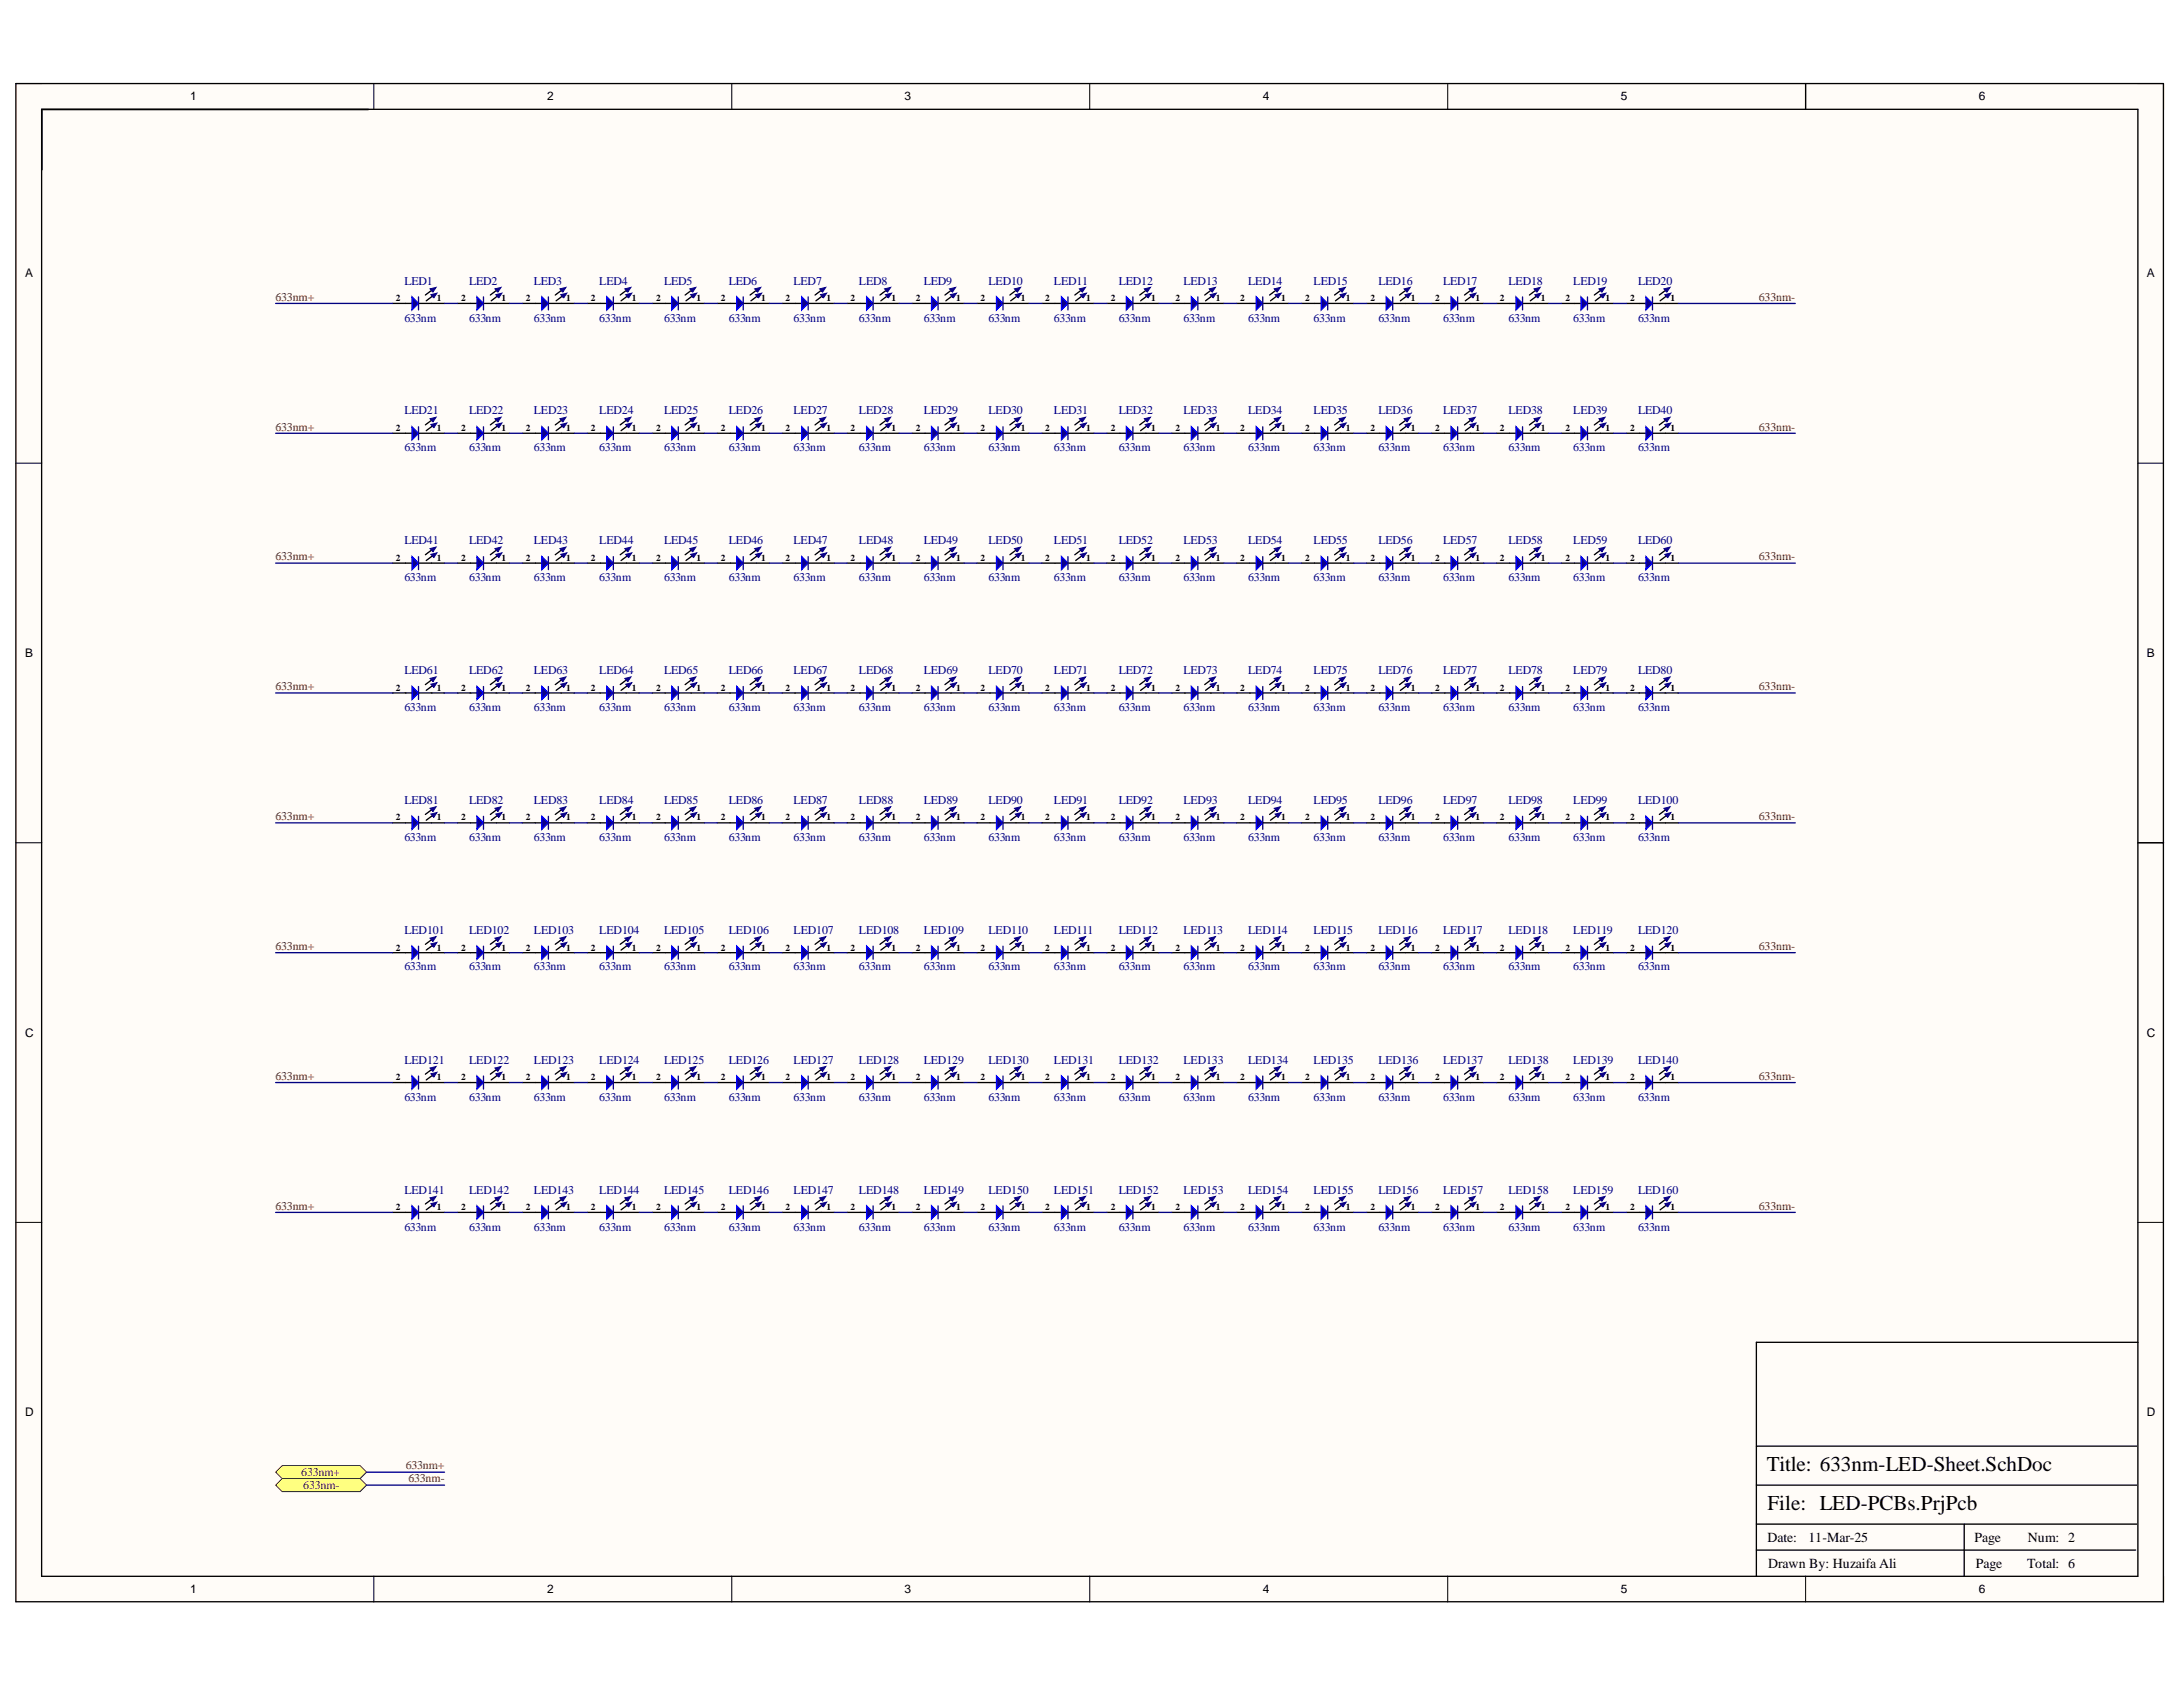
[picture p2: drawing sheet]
<svg xmlns="http://www.w3.org/2000/svg" width="279mm" height="216mm" viewBox="0 0 279 216" stroke-linecap="round" stroke-linejoin="round" font-family="sans-serif">
<defs><g id="words">
<g font-size="2.7">
<text x="226.1" y="188.3">Title: 633nm-LED-Sheet.SchDoc</text>
<text x="226.2" y="193.3">File: LED-PCBs.PrjPcb</text>
</g>
<g font-size="1.8">
<text x="226.2" y="197.3">Date:</text>
<text x="231.5" y="197.3">11-Mar-25</text>
<text x="252.7" y="197.3">Page</text>
<text x="259.5" y="197.3">Num: 2</text>
<text x="226.3" y="200.6">Drawn By: Huzaifa Ali</text>
<text x="252.9" y="200.6">Page</text>
<text x="259.5" y="200.6">Total: 6</text>
</g>
<g font-size="1.5">
<text x="24.4" y="12.8">1</text>
<text x="70" y="12.8">2</text>
<text x="115.8" y="12.8">3</text>
<text x="161.6" y="12.8">4</text>
<text x="207.5" y="12.8">5</text>
<text x="253.3" y="12.8">6</text>
<text x="3.2" y="35.5">A</text>
<text x="274.8" y="35.5">A</text>
<text x="3.2" y="84">B</text>
<text x="274.8" y="84">B</text>
<text x="3.2" y="132.7">C</text>
<text x="274.8" y="132.7">C</text>
<text x="3.2" y="181.2">D</text>
<text x="274.8" y="181.2">D</text>
<text x="24.4" y="203.8">1</text>
<text x="70" y="203.8">2</text>
<text x="115.8" y="203.8">3</text>
<text x="161.6" y="203.8">4</text>
<text x="207.5" y="203.8">5</text>
<text x="253.3" y="203.8">6</text>
</g>
<g font-size="1.5" fill="#800000">
<text x="35.3" y="38.5">633nm+</text>
<text x="225.1" y="38.5">633nm-</text>
<text x="35.3" y="55.1">633nm+</text>
<text x="225.1" y="55.1">633nm-</text>
<text x="35.3" y="71.7">633nm+</text>
<text x="225.1" y="71.7">633nm-</text>
<text x="35.3" y="88.3">633nm+</text>
<text x="225.1" y="88.3">633nm-</text>
<text x="35.3" y="104.9">633nm+</text>
<text x="225.1" y="104.9">633nm-</text>
<text x="35.3" y="121.6">633nm+</text>
<text x="225.1" y="121.6">633nm-</text>
<text x="35.3" y="138.2">633nm+</text>
<text x="225.1" y="138.2">633nm-</text>
<text x="35.3" y="154.8">633nm+</text>
<text x="225.1" y="154.8">633nm-</text>
<text x="38.6" y="188.9">633nm+</text>
<text x="38.8" y="190.6">633nm-</text>
<text x="51.9" y="188">633nm+</text>
<text x="52.3" y="189.7">633nm-</text>
</g>
<g font-size="1.5" fill="#000080">
<text x="51.8" y="36.4">LED1</text>
<text x="51.8" y="41.2">633nm</text>
<text x="60" y="36.4">LED2</text>
<text x="60" y="41.2">633nm</text>
<text x="68.3" y="36.4">LED3</text>
<text x="68.3" y="41.2">633nm</text>
<text x="76.7" y="36.4">LED4</text>
<text x="76.7" y="41.2">633nm</text>
<text x="85" y="36.4">LED5</text>
<text x="85" y="41.2">633nm</text>
<text x="93.3" y="36.4">LED6</text>
<text x="93.3" y="41.2">633nm</text>
<text x="101.6" y="36.4">LED7</text>
<text x="101.6" y="41.2">633nm</text>
<text x="109.9" y="36.4">LED8</text>
<text x="109.9" y="41.2">633nm</text>
<text x="118.2" y="36.4">LED9</text>
<text x="118.2" y="41.2">633nm</text>
<text x="126.5" y="36.4">LED10</text>
<text x="126.5" y="41.2">633nm</text>
<text x="134.9" y="36.4">LED11</text>
<text x="134.9" y="41.2">633nm</text>
<text x="143.2" y="36.4">LED12</text>
<text x="143.2" y="41.2">633nm</text>
<text x="151.5" y="36.4">LED13</text>
<text x="151.5" y="41.2">633nm</text>
<text x="159.8" y="36.4">LED14</text>
<text x="159.8" y="41.2">633nm</text>
<text x="168.1" y="36.4">LED15</text>
<text x="168.1" y="41.2">633nm</text>
<text x="176.4" y="36.4">LED16</text>
<text x="176.4" y="41.2">633nm</text>
<text x="184.7" y="36.4">LED17</text>
<text x="184.7" y="41.2">633nm</text>
<text x="193.1" y="36.4">LED18</text>
<text x="193.1" y="41.2">633nm</text>
<text x="201.4" y="36.4">LED19</text>
<text x="201.4" y="41.2">633nm</text>
<text x="209.6" y="36.4">LED20</text>
<text x="209.6" y="41.2">633nm</text>
<text x="51.8" y="53">LED21</text>
<text x="60" y="53">LED22</text>
<text x="68.3" y="53">LED23</text>
<text x="76.7" y="53">LED24</text>
<text x="85" y="53">LED25</text>
<text x="93.3" y="53">LED26</text>
<text x="101.6" y="53">LED27</text>
<text x="109.9" y="53">LED28</text>
<text x="118.2" y="53">LED29</text>
<text x="126.5" y="53">LED30</text>
<text x="134.9" y="53">LED31</text>
<text x="143.2" y="53">LED32</text>
<text x="151.5" y="53">LED33</text>
<text x="159.8" y="53">LED34</text>
<text x="168.1" y="53">LED35</text>
<text x="176.4" y="53">LED36</text>
<text x="184.7" y="53">LED37</text>
<text x="193.1" y="53">LED38</text>
<text x="201.4" y="53">LED39</text>
<text x="209.6" y="53">LED40</text>
<text x="51.8" y="57.7">633nm</text>
<text x="60" y="57.7">633nm</text>
<text x="68.3" y="57.7">633nm</text>
<text x="76.7" y="57.7">633nm</text>
<text x="85" y="57.7">633nm</text>
<text x="93.3" y="57.7">633nm</text>
<text x="101.6" y="57.7">633nm</text>
<text x="109.9" y="57.7">633nm</text>
<text x="118.2" y="57.7">633nm</text>
<text x="126.5" y="57.7">633nm</text>
<text x="134.9" y="57.7">633nm</text>
<text x="143.2" y="57.7">633nm</text>
<text x="151.5" y="57.7">633nm</text>
<text x="159.8" y="57.7">633nm</text>
<text x="168.1" y="57.7">633nm</text>
<text x="176.4" y="57.7">633nm</text>
<text x="184.7" y="57.7">633nm</text>
<text x="193.1" y="57.7">633nm</text>
<text x="201.4" y="57.7">633nm</text>
<text x="209.6" y="57.7">633nm</text>
<text x="51.8" y="69.7">LED41</text>
<text x="60" y="69.7">LED42</text>
<text x="68.3" y="69.7">LED43</text>
<text x="76.7" y="69.7">LED44</text>
<text x="85" y="69.7">LED45</text>
<text x="93.3" y="69.7">LED46</text>
<text x="101.6" y="69.7">LED47</text>
<text x="109.9" y="69.7">LED48</text>
<text x="118.2" y="69.7">LED49</text>
<text x="126.5" y="69.7">LED50</text>
<text x="134.9" y="69.7">LED51</text>
<text x="143.2" y="69.7">LED52</text>
<text x="151.5" y="69.7">LED53</text>
<text x="159.8" y="69.7">LED54</text>
<text x="168.1" y="69.7">LED55</text>
<text x="176.4" y="69.7">LED56</text>
<text x="184.7" y="69.7">LED57</text>
<text x="193.1" y="69.7">LED58</text>
<text x="201.4" y="69.7">LED59</text>
<text x="209.6" y="69.7">LED60</text>
<text x="51.8" y="74.4">633nm</text>
<text x="60" y="74.4">633nm</text>
<text x="68.3" y="74.4">633nm</text>
<text x="76.7" y="74.4">633nm</text>
<text x="85" y="74.4">633nm</text>
<text x="93.3" y="74.4">633nm</text>
<text x="101.6" y="74.4">633nm</text>
<text x="109.9" y="74.4">633nm</text>
<text x="118.2" y="74.4">633nm</text>
<text x="126.5" y="74.4">633nm</text>
<text x="134.9" y="74.4">633nm</text>
<text x="143.2" y="74.4">633nm</text>
<text x="151.5" y="74.4">633nm</text>
<text x="159.8" y="74.4">633nm</text>
<text x="168.1" y="74.4">633nm</text>
<text x="176.4" y="74.4">633nm</text>
<text x="184.7" y="74.4">633nm</text>
<text x="193.1" y="74.4">633nm</text>
<text x="201.4" y="74.4">633nm</text>
<text x="209.6" y="74.4">633nm</text>
<text x="51.8" y="86.3">LED61</text>
<text x="60" y="86.3">LED62</text>
<text x="68.3" y="86.3">LED63</text>
<text x="76.7" y="86.3">LED64</text>
<text x="85" y="86.3">LED65</text>
<text x="93.3" y="86.3">LED66</text>
<text x="101.6" y="86.3">LED67</text>
<text x="109.9" y="86.3">LED68</text>
<text x="118.2" y="86.3">LED69</text>
<text x="126.5" y="86.3">LED70</text>
<text x="134.9" y="86.3">LED71</text>
<text x="143.2" y="86.3">LED72</text>
<text x="151.5" y="86.3">LED73</text>
<text x="159.8" y="86.3">LED74</text>
<text x="168.1" y="86.3">LED75</text>
<text x="176.4" y="86.3">LED76</text>
<text x="184.7" y="86.3">LED77</text>
<text x="193.1" y="86.3">LED78</text>
<text x="201.4" y="86.3">LED79</text>
<text x="209.6" y="86.3">LED80</text>
<text x="51.8" y="91">633nm</text>
<text x="60" y="91">633nm</text>
<text x="68.3" y="91">633nm</text>
<text x="76.7" y="91">633nm</text>
<text x="85" y="91">633nm</text>
<text x="93.3" y="91">633nm</text>
<text x="101.6" y="91">633nm</text>
<text x="109.9" y="91">633nm</text>
<text x="118.2" y="91">633nm</text>
<text x="126.5" y="91">633nm</text>
<text x="134.9" y="91">633nm</text>
<text x="143.2" y="91">633nm</text>
<text x="151.5" y="91">633nm</text>
<text x="159.8" y="91">633nm</text>
<text x="168.1" y="91">633nm</text>
<text x="176.4" y="91">633nm</text>
<text x="184.7" y="91">633nm</text>
<text x="193.1" y="91">633nm</text>
<text x="201.4" y="91">633nm</text>
<text x="209.6" y="91">633nm</text>
<text x="51.8" y="102.9">LED81</text>
<text x="51.8" y="107.6">633nm</text>
<text x="60" y="102.9">LED82</text>
<text x="60" y="107.6">633nm</text>
<text x="68.3" y="102.9">LED83</text>
<text x="68.3" y="107.6">633nm</text>
<text x="76.7" y="102.9">LED84</text>
<text x="76.7" y="107.6">633nm</text>
<text x="85" y="102.9">LED85</text>
<text x="85" y="107.6">633nm</text>
<text x="93.3" y="102.9">LED86</text>
<text x="93.3" y="107.6">633nm</text>
<text x="101.6" y="102.9">LED87</text>
<text x="101.6" y="107.6">633nm</text>
<text x="109.9" y="102.9">LED88</text>
<text x="109.9" y="107.6">633nm</text>
<text x="118.2" y="102.9">LED89</text>
<text x="118.2" y="107.6">633nm</text>
<text x="126.5" y="102.9">LED90</text>
<text x="126.5" y="107.6">633nm</text>
<text x="134.9" y="102.9">LED91</text>
<text x="134.9" y="107.6">633nm</text>
<text x="143.2" y="102.9">LED92</text>
<text x="143.2" y="107.6">633nm</text>
<text x="151.5" y="102.9">LED93</text>
<text x="151.5" y="107.6">633nm</text>
<text x="159.8" y="102.9">LED94</text>
<text x="159.8" y="107.6">633nm</text>
<text x="168.1" y="102.9">LED95</text>
<text x="168.1" y="107.6">633nm</text>
<text x="176.4" y="102.9">LED96</text>
<text x="176.4" y="107.6">633nm</text>
<text x="184.7" y="102.9">LED97</text>
<text x="184.7" y="107.6">633nm</text>
<text x="193.1" y="102.9">LED98</text>
<text x="193.1" y="107.6">633nm</text>
<text x="201.4" y="102.9">LED99</text>
<text x="201.4" y="107.6">633nm</text>
<text x="209.6" y="102.9">LED100</text>
<text x="209.6" y="107.6">633nm</text>
<text x="51.8" y="119.5">LED101</text>
<text x="60" y="119.5">LED102</text>
<text x="68.3" y="119.5">LED103</text>
<text x="76.7" y="119.5">LED104</text>
<text x="85" y="119.5">LED105</text>
<text x="93.3" y="119.5">LED106</text>
<text x="101.6" y="119.5">LED107</text>
<text x="109.9" y="119.5">LED108</text>
<text x="118.2" y="119.5">LED109</text>
<text x="126.5" y="119.5">LED110</text>
<text x="134.9" y="119.5">LED111</text>
<text x="143.2" y="119.5">LED112</text>
<text x="151.5" y="119.5">LED113</text>
<text x="159.8" y="119.5">LED114</text>
<text x="168.1" y="119.5">LED115</text>
<text x="176.4" y="119.5">LED116</text>
<text x="184.7" y="119.5">LED117</text>
<text x="193.1" y="119.5">LED118</text>
<text x="201.4" y="119.5">LED119</text>
<text x="209.6" y="119.5">LED120</text>
<text x="51.8" y="124.2">633nm</text>
<text x="60" y="124.2">633nm</text>
<text x="68.3" y="124.2">633nm</text>
<text x="76.7" y="124.2">633nm</text>
<text x="85" y="124.2">633nm</text>
<text x="93.3" y="124.2">633nm</text>
<text x="101.6" y="124.2">633nm</text>
<text x="109.9" y="124.2">633nm</text>
<text x="118.2" y="124.2">633nm</text>
<text x="126.5" y="124.2">633nm</text>
<text x="134.9" y="124.2">633nm</text>
<text x="143.2" y="124.2">633nm</text>
<text x="151.5" y="124.2">633nm</text>
<text x="159.8" y="124.2">633nm</text>
<text x="168.1" y="124.2">633nm</text>
<text x="176.4" y="124.2">633nm</text>
<text x="184.7" y="124.2">633nm</text>
<text x="193.1" y="124.2">633nm</text>
<text x="201.4" y="124.2">633nm</text>
<text x="209.6" y="124.2">633nm</text>
<text x="51.8" y="136.1">LED121</text>
<text x="60" y="136.1">LED122</text>
<text x="68.3" y="136.1">LED123</text>
<text x="76.7" y="136.1">LED124</text>
<text x="85" y="136.1">LED125</text>
<text x="93.3" y="136.1">LED126</text>
<text x="101.6" y="136.1">LED127</text>
<text x="109.9" y="136.1">LED128</text>
<text x="118.2" y="136.1">LED129</text>
<text x="126.5" y="136.1">LED130</text>
<text x="134.9" y="136.1">LED131</text>
<text x="143.2" y="136.1">LED132</text>
<text x="151.5" y="136.1">LED133</text>
<text x="159.8" y="136.1">LED134</text>
<text x="168.1" y="136.1">LED135</text>
<text x="176.4" y="136.1">LED136</text>
<text x="184.7" y="136.1">LED137</text>
<text x="193.1" y="136.1">LED138</text>
<text x="201.4" y="136.1">LED139</text>
<text x="209.6" y="136.1">LED140</text>
<text x="51.8" y="140.9">633nm</text>
<text x="60" y="140.9">633nm</text>
<text x="68.3" y="140.9">633nm</text>
<text x="76.7" y="140.9">633nm</text>
<text x="85" y="140.9">633nm</text>
<text x="93.3" y="140.9">633nm</text>
<text x="101.6" y="140.9">633nm</text>
<text x="109.9" y="140.9">633nm</text>
<text x="118.2" y="140.9">633nm</text>
<text x="126.5" y="140.9">633nm</text>
<text x="134.9" y="140.9">633nm</text>
<text x="143.2" y="140.9">633nm</text>
<text x="151.5" y="140.9">633nm</text>
<text x="159.8" y="140.9">633nm</text>
<text x="168.1" y="140.9">633nm</text>
<text x="176.4" y="140.9">633nm</text>
<text x="184.7" y="140.9">633nm</text>
<text x="193.1" y="140.9">633nm</text>
<text x="201.4" y="140.9">633nm</text>
<text x="209.6" y="140.9">633nm</text>
<text x="51.8" y="152.8">LED141</text>
<text x="60" y="152.8">LED142</text>
<text x="68.3" y="152.8">LED143</text>
<text x="76.7" y="152.8">LED144</text>
<text x="85" y="152.8">LED145</text>
<text x="93.3" y="152.8">LED146</text>
<text x="101.6" y="152.8">LED147</text>
<text x="109.9" y="152.8">LED148</text>
<text x="118.2" y="152.8">LED149</text>
<text x="126.5" y="152.8">LED150</text>
<text x="134.9" y="152.8">LED151</text>
<text x="143.2" y="152.8">LED152</text>
<text x="151.5" y="152.8">LED153</text>
<text x="159.8" y="152.8">LED154</text>
<text x="168.1" y="152.8">LED155</text>
<text x="176.4" y="152.8">LED156</text>
<text x="184.7" y="152.8">LED157</text>
<text x="193.1" y="152.8">LED158</text>
<text x="201.4" y="152.8">LED159</text>
<text x="209.6" y="152.8">LED160</text>
<text x="51.8" y="157.5">633nm</text>
<text x="60" y="157.5">633nm</text>
<text x="68.3" y="157.5">633nm</text>
<text x="76.7" y="157.5">633nm</text>
<text x="85" y="157.5">633nm</text>
<text x="93.3" y="157.5">633nm</text>
<text x="101.6" y="157.5">633nm</text>
<text x="109.9" y="157.5">633nm</text>
<text x="118.2" y="157.5">633nm</text>
<text x="126.5" y="157.5">633nm</text>
<text x="134.9" y="157.5">633nm</text>
<text x="143.2" y="157.5">633nm</text>
<text x="151.5" y="157.5">633nm</text>
<text x="159.8" y="157.5">633nm</text>
<text x="168.1" y="157.5">633nm</text>
<text x="176.4" y="157.5">633nm</text>
<text x="184.7" y="157.5">633nm</text>
<text x="193.1" y="157.5">633nm</text>
<text x="201.4" y="157.5">633nm</text>
<text x="209.6" y="157.5">633nm</text>
</g>
<g font-size="1.2">
<text x="50.7" y="38.6">2</text>
<text x="55.9" y="38.6">1</text>
<text x="59" y="38.6">2</text>
<text x="64.2" y="38.6">1</text>
<text x="67.3" y="38.6">2</text>
<text x="72.5" y="38.6">1</text>
<text x="75.6" y="38.6">2</text>
<text x="80.8" y="38.6">1</text>
<text x="84" y="38.6">2</text>
<text x="89.1" y="38.6">1</text>
<text x="92.3" y="38.6">2</text>
<text x="97.4" y="38.6">1</text>
<text x="100.6" y="38.6">2</text>
<text x="105.8" y="38.6">1</text>
<text x="108.8" y="38.6">2</text>
<text x="114.1" y="38.6">1</text>
<text x="117.2" y="38.6">2</text>
<text x="122.4" y="38.6">1</text>
<text x="125.5" y="38.6">2</text>
<text x="130.7" y="38.6">1</text>
<text x="133.8" y="38.6">2</text>
<text x="139" y="38.6">1</text>
<text x="142.2" y="38.6">2</text>
<text x="147.3" y="38.6">1</text>
<text x="150.5" y="38.6">2</text>
<text x="155.6" y="38.6">1</text>
<text x="158.7" y="38.6">2</text>
<text x="164" y="38.6">1</text>
<text x="167" y="38.6">2</text>
<text x="172.3" y="38.6">1</text>
<text x="175.4" y="38.6">2</text>
<text x="180.6" y="38.6">1</text>
<text x="183.7" y="38.6">2</text>
<text x="188.8" y="38.6">1</text>
<text x="192" y="38.6">2</text>
<text x="197.2" y="38.6">1</text>
<text x="200.3" y="38.6">2</text>
<text x="205.5" y="38.6">1</text>
<text x="208.6" y="38.6">2</text>
<text x="213.8" y="38.6">1</text>
<text x="50.7" y="55.1">2</text>
<text x="55.9" y="55.1">1</text>
<text x="59" y="55.1">2</text>
<text x="64.2" y="55.1">1</text>
<text x="67.3" y="55.1">2</text>
<text x="72.5" y="55.1">1</text>
<text x="75.6" y="55.1">2</text>
<text x="80.8" y="55.1">1</text>
<text x="84" y="55.1">2</text>
<text x="89.1" y="55.1">1</text>
<text x="92.3" y="55.1">2</text>
<text x="97.4" y="55.1">1</text>
<text x="100.6" y="55.1">2</text>
<text x="105.8" y="55.1">1</text>
<text x="108.8" y="55.1">2</text>
<text x="114.1" y="55.1">1</text>
<text x="117.2" y="55.1">2</text>
<text x="122.4" y="55.1">1</text>
<text x="125.5" y="55.1">2</text>
<text x="130.7" y="55.1">1</text>
<text x="133.8" y="55.1">2</text>
<text x="139" y="55.1">1</text>
<text x="142.2" y="55.1">2</text>
<text x="147.3" y="55.1">1</text>
<text x="150.5" y="55.1">2</text>
<text x="155.6" y="55.1">1</text>
<text x="158.7" y="55.1">2</text>
<text x="164" y="55.1">1</text>
<text x="167" y="55.1">2</text>
<text x="172.3" y="55.1">1</text>
<text x="175.4" y="55.1">2</text>
<text x="180.6" y="55.1">1</text>
<text x="183.7" y="55.1">2</text>
<text x="188.8" y="55.1">1</text>
<text x="192" y="55.1">2</text>
<text x="197.2" y="55.1">1</text>
<text x="200.3" y="55.1">2</text>
<text x="205.5" y="55.1">1</text>
<text x="208.6" y="55.1">2</text>
<text x="213.8" y="55.1">1</text>
<text x="50.7" y="71.8">2</text>
<text x="55.9" y="71.8">1</text>
<text x="59" y="71.8">2</text>
<text x="64.2" y="71.8">1</text>
<text x="67.3" y="71.8">2</text>
<text x="72.5" y="71.8">1</text>
<text x="75.6" y="71.8">2</text>
<text x="80.8" y="71.8">1</text>
<text x="84" y="71.8">2</text>
<text x="89.1" y="71.8">1</text>
<text x="92.3" y="71.8">2</text>
<text x="97.4" y="71.8">1</text>
<text x="100.6" y="71.8">2</text>
<text x="105.8" y="71.8">1</text>
<text x="108.8" y="71.8">2</text>
<text x="114.1" y="71.8">1</text>
<text x="117.2" y="71.8">2</text>
<text x="122.4" y="71.8">1</text>
<text x="125.5" y="71.8">2</text>
<text x="130.7" y="71.8">1</text>
<text x="133.8" y="71.8">2</text>
<text x="139" y="71.8">1</text>
<text x="142.2" y="71.8">2</text>
<text x="147.3" y="71.8">1</text>
<text x="150.5" y="71.8">2</text>
<text x="155.6" y="71.8">1</text>
<text x="158.7" y="71.8">2</text>
<text x="164" y="71.8">1</text>
<text x="167" y="71.8">2</text>
<text x="172.3" y="71.8">1</text>
<text x="175.4" y="71.8">2</text>
<text x="180.6" y="71.8">1</text>
<text x="183.7" y="71.8">2</text>
<text x="188.8" y="71.8">1</text>
<text x="192" y="71.8">2</text>
<text x="197.2" y="71.8">1</text>
<text x="200.3" y="71.8">2</text>
<text x="205.5" y="71.8">1</text>
<text x="208.6" y="71.8">2</text>
<text x="213.8" y="71.8">1</text>
<text x="50.7" y="88.4">2</text>
<text x="55.9" y="88.4">1</text>
<text x="59" y="88.4">2</text>
<text x="64.2" y="88.4">1</text>
<text x="67.3" y="88.4">2</text>
<text x="72.5" y="88.4">1</text>
<text x="75.6" y="88.4">2</text>
<text x="80.8" y="88.4">1</text>
<text x="84" y="88.4">2</text>
<text x="89.1" y="88.4">1</text>
<text x="92.3" y="88.4">2</text>
<text x="97.4" y="88.4">1</text>
<text x="100.6" y="88.4">2</text>
<text x="105.8" y="88.4">1</text>
<text x="108.8" y="88.4">2</text>
<text x="114.1" y="88.4">1</text>
<text x="117.2" y="88.4">2</text>
<text x="122.4" y="88.4">1</text>
<text x="125.5" y="88.4">2</text>
<text x="130.7" y="88.4">1</text>
<text x="133.8" y="88.4">2</text>
<text x="139" y="88.4">1</text>
<text x="142.2" y="88.4">2</text>
<text x="147.3" y="88.4">1</text>
<text x="150.5" y="88.4">2</text>
<text x="155.6" y="88.4">1</text>
<text x="158.7" y="88.4">2</text>
<text x="164" y="88.4">1</text>
<text x="167" y="88.4">2</text>
<text x="172.3" y="88.4">1</text>
<text x="175.4" y="88.4">2</text>
<text x="180.6" y="88.4">1</text>
<text x="183.7" y="88.4">2</text>
<text x="188.8" y="88.4">1</text>
<text x="192" y="88.4">2</text>
<text x="197.2" y="88.4">1</text>
<text x="200.3" y="88.4">2</text>
<text x="205.5" y="88.4">1</text>
<text x="208.6" y="88.4">2</text>
<text x="213.8" y="88.4">1</text>
<text x="50.7" y="105">2</text>
<text x="55.9" y="105">1</text>
<text x="59" y="105">2</text>
<text x="64.2" y="105">1</text>
<text x="67.3" y="105">2</text>
<text x="72.5" y="105">1</text>
<text x="75.6" y="105">2</text>
<text x="80.8" y="105">1</text>
<text x="84" y="105">2</text>
<text x="89.1" y="105">1</text>
<text x="92.3" y="105">2</text>
<text x="97.4" y="105">1</text>
<text x="100.6" y="105">2</text>
<text x="105.8" y="105">1</text>
<text x="108.8" y="105">2</text>
<text x="114.1" y="105">1</text>
<text x="117.2" y="105">2</text>
<text x="122.4" y="105">1</text>
<text x="125.5" y="105">2</text>
<text x="130.7" y="105">1</text>
<text x="133.8" y="105">2</text>
<text x="139" y="105">1</text>
<text x="142.2" y="105">2</text>
<text x="147.3" y="105">1</text>
<text x="150.5" y="105">2</text>
<text x="155.6" y="105">1</text>
<text x="158.7" y="105">2</text>
<text x="164" y="105">1</text>
<text x="167" y="105">2</text>
<text x="172.3" y="105">1</text>
<text x="175.4" y="105">2</text>
<text x="180.6" y="105">1</text>
<text x="183.7" y="105">2</text>
<text x="188.8" y="105">1</text>
<text x="192" y="105">2</text>
<text x="197.2" y="105">1</text>
<text x="200.3" y="105">2</text>
<text x="205.5" y="105">1</text>
<text x="208.6" y="105">2</text>
<text x="213.8" y="105">1</text>
<text x="50.7" y="121.7">2</text>
<text x="55.9" y="121.7">1</text>
<text x="59" y="121.7">2</text>
<text x="64.2" y="121.7">1</text>
<text x="67.3" y="121.7">2</text>
<text x="72.5" y="121.7">1</text>
<text x="75.6" y="121.7">2</text>
<text x="80.8" y="121.7">1</text>
<text x="84" y="121.7">2</text>
<text x="89.1" y="121.7">1</text>
<text x="92.3" y="121.7">2</text>
<text x="97.4" y="121.7">1</text>
<text x="100.6" y="121.7">2</text>
<text x="105.8" y="121.7">1</text>
<text x="108.8" y="121.7">2</text>
<text x="114.1" y="121.7">1</text>
<text x="117.2" y="121.7">2</text>
<text x="122.4" y="121.7">1</text>
<text x="125.5" y="121.7">2</text>
<text x="130.7" y="121.7">1</text>
<text x="133.8" y="121.7">2</text>
<text x="139" y="121.7">1</text>
<text x="142.2" y="121.7">2</text>
<text x="147.3" y="121.7">1</text>
<text x="150.5" y="121.7">2</text>
<text x="155.6" y="121.7">1</text>
<text x="158.7" y="121.7">2</text>
<text x="164" y="121.7">1</text>
<text x="167" y="121.7">2</text>
<text x="172.3" y="121.7">1</text>
<text x="175.4" y="121.7">2</text>
<text x="180.6" y="121.7">1</text>
<text x="183.7" y="121.7">2</text>
<text x="188.8" y="121.7">1</text>
<text x="192" y="121.7">2</text>
<text x="197.2" y="121.7">1</text>
<text x="200.3" y="121.7">2</text>
<text x="205.5" y="121.7">1</text>
<text x="208.6" y="121.7">2</text>
<text x="213.8" y="121.7">1</text>
<text x="50.7" y="138.2">2</text>
<text x="55.9" y="138.2">1</text>
<text x="59" y="138.2">2</text>
<text x="64.2" y="138.2">1</text>
<text x="67.3" y="138.2">2</text>
<text x="72.5" y="138.2">1</text>
<text x="75.6" y="138.2">2</text>
<text x="80.8" y="138.2">1</text>
<text x="84" y="138.2">2</text>
<text x="89.1" y="138.2">1</text>
<text x="92.3" y="138.2">2</text>
<text x="97.4" y="138.2">1</text>
<text x="100.6" y="138.2">2</text>
<text x="105.8" y="138.2">1</text>
<text x="108.8" y="138.2">2</text>
<text x="114.1" y="138.2">1</text>
<text x="117.2" y="138.2">2</text>
<text x="122.4" y="138.2">1</text>
<text x="125.5" y="138.2">2</text>
<text x="130.7" y="138.2">1</text>
<text x="133.8" y="138.2">2</text>
<text x="139" y="138.2">1</text>
<text x="142.2" y="138.2">2</text>
<text x="147.3" y="138.2">1</text>
<text x="150.5" y="138.2">2</text>
<text x="155.6" y="138.2">1</text>
<text x="158.7" y="138.2">2</text>
<text x="164" y="138.2">1</text>
<text x="167" y="138.2">2</text>
<text x="172.3" y="138.2">1</text>
<text x="175.4" y="138.2">2</text>
<text x="180.6" y="138.2">1</text>
<text x="183.7" y="138.2">2</text>
<text x="188.8" y="138.2">1</text>
<text x="192" y="138.2">2</text>
<text x="197.2" y="138.2">1</text>
<text x="200.3" y="138.2">2</text>
<text x="205.5" y="138.2">1</text>
<text x="208.6" y="138.2">2</text>
<text x="213.8" y="138.2">1</text>
<text x="50.7" y="154.9">2</text>
<text x="55.9" y="154.9">1</text>
<text x="59" y="154.9">2</text>
<text x="64.2" y="154.9">1</text>
<text x="67.3" y="154.9">2</text>
<text x="72.5" y="154.9">1</text>
<text x="75.6" y="154.9">2</text>
<text x="80.8" y="154.9">1</text>
<text x="84" y="154.9">2</text>
<text x="89.1" y="154.9">1</text>
<text x="92.3" y="154.9">2</text>
<text x="97.4" y="154.9">1</text>
<text x="100.6" y="154.9">2</text>
<text x="105.8" y="154.9">1</text>
<text x="108.8" y="154.9">2</text>
<text x="114.1" y="154.9">1</text>
<text x="117.2" y="154.9">2</text>
<text x="122.4" y="154.9">1</text>
<text x="125.5" y="154.9">2</text>
<text x="130.7" y="154.9">1</text>
<text x="133.8" y="154.9">2</text>
<text x="139" y="154.9">1</text>
<text x="142.2" y="154.9">2</text>
<text x="147.3" y="154.9">1</text>
<text x="150.5" y="154.9">2</text>
<text x="155.6" y="154.9">1</text>
<text x="158.7" y="154.9">2</text>
<text x="164" y="154.9">1</text>
<text x="167" y="154.9">2</text>
<text x="172.3" y="154.9">1</text>
<text x="175.4" y="154.9">2</text>
<text x="180.6" y="154.9">1</text>
<text x="183.7" y="154.9">2</text>
<text x="188.8" y="154.9">1</text>
<text x="192" y="154.9">2</text>
<text x="197.2" y="154.9">1</text>
<text x="200.3" y="154.9">2</text>
<text x="205.5" y="154.9">1</text>
<text x="208.6" y="154.9">2</text>
<text x="213.8" y="154.9">1</text>
</g>
</g></defs>
<g fill="#fffcf8">
<path d="M2 10.7h274.9v194.3h-274.9z" fill-rule="evenodd"/>
<path d="M5.4 14h268.2v187.7h-268.2z" fill-rule="evenodd"/>
</g>
<g fill="none" stroke="#000" stroke-width=".13">
<path d="M2 10.7h3.4M47.8 10.7v3.3M93.7 10.7v3.3M139.5 10.7v3.3M185.3 10.7v3.3M231.1 10.7v3.3M273.6 10.7h3.3v3.3M2 59.3h3.4M273.6 59.3h3.3M2 107.9h3.4M273.6 107.9h3.3M2 156.4h3.4"/>
<path d="M273.6 156.4h3.3M47.8 201.7v3.3M93.7 201.7v3.3M139.5 201.7v3.3M185.3 201.7v3.3M231.1 201.7v3.3M276.9 201.7v3.3"/>
</g>
<g fill="none" stroke="#000" stroke-width=".17">
<path d="M2 10.7h274.9v194.3h-274.9zM5.3 14h268.3v187.7h-268.3zM5.3 14h41.9M231.1 10.7v3.3M50.2 38.8h2.5M55.2 38.8h1.7M273.6 107.9h3.3M273.7 171.8h-48.9v29.9M224.8 198.4h48.5M224.8 195.1h48.7M224.8 190.1h48.7M224.8 185.1h48.7"/>
<path d="M251.4 195.1v6.6"/>
</g>
<path d="M52.7 38l.9 .8-.9 .9z" fill="#0c0087"/>
<path d="M52.7 38l.9 .8-.9 .9z" fill="none" stroke="#00f" stroke-width=".17"/>
<path d="M53.6 38.8h1.6M55.2 37.2l-.8 .6" fill="none" stroke="#000" stroke-width=".17"/>
<path d="M55 37l.8-.2-.4 .6z" fill-rule="evenodd" fill="#0c0087"/>
<path d="M55 37l.8-.2-.4 .6z" fill="none" stroke="#0c0087" stroke-width=".13"/>
<path d="M55.3 37.9l-.7 .6" fill="none" stroke="#000" stroke-width=".17"/>
<path d="M55.1 37.7l.8-.2-.4 .6z" fill-rule="evenodd" fill="#0c0087"/>
<path d="M55.1 37.7l.8-.2-.4 .6z" fill="none" stroke="#0c0087" stroke-width=".13"/>
<path d="M53.6 38v1.7" fill="none" stroke="#11037f" stroke-width=".17"/>
<path d="M58.6 38.8h2.4M63.5 38.8h1.7" fill="none" stroke="#000" stroke-width=".17"/>
<path d="M61 38l.9 .8-.9 .9z" fill="#0c0087"/>
<path d="M61 38l.9 .8-.9 .9z" fill="none" stroke="#00f" stroke-width=".17"/>
<path d="M61.9 38.8h1.6M63.5 37.2l-.7 .6" fill="none" stroke="#000" stroke-width=".17"/>
<path d="M63.3 37l.8-.2-.4 .6z" fill-rule="evenodd" fill="#0c0087"/>
<path d="M63.3 37l.8-.2-.4 .6z" fill="none" stroke="#0c0087" stroke-width=".13"/>
<path d="M63.6 37.9l-.7 .6" fill="none" stroke="#000" stroke-width=".17"/>
<path d="M63.5 37.7l.7-.2-.3 .6z" fill-rule="evenodd" fill="#0c0087"/>
<path d="M63.5 37.7l.7-.2-.3 .6z" fill="none" stroke="#0c0087" stroke-width=".13"/>
<path d="M61.9 38v1.7" fill="none" stroke="#11037f" stroke-width=".17"/>
<path d="M66.9 38.8h2.5M71.9 38.8h1.6" fill="none" stroke="#000" stroke-width=".17"/>
<path d="M69.4 38l.8 .8-.8 .9z" fill="#0c0087"/>
<path d="M69.4 38l.8 .8-.8 .9z" fill="none" stroke="#00f" stroke-width=".17"/>
<path d="M70.2 38.8h1.7M71.9 37.2l-.8 .6" fill="none" stroke="#000" stroke-width=".17"/>
<path d="M71.7 37l.7-.2-.4 .6z" fill-rule="evenodd" fill="#0c0087"/>
<path d="M71.7 37l.7-.2-.4 .6z" fill="none" stroke="#0c0087" stroke-width=".13"/>
<path d="M72 37.9l-.8 .6" fill="none" stroke="#000" stroke-width=".17"/>
<path d="M71.8 37.7l.8-.2-.4 .6z" fill-rule="evenodd" fill="#0c0087"/>
<path d="M71.8 37.7l.8-.2-.4 .6z" fill="none" stroke="#0c0087" stroke-width=".13"/>
<path d="M70.2 38v1.7" fill="none" stroke="#11037f" stroke-width=".17"/>
<path d="M75.2 38.8h2.5M80.2 38.8h1.6" fill="none" stroke="#000" stroke-width=".17"/>
<path d="M77.7 38l.8 .8-.8 .9z" fill="#0c0087"/>
<path d="M77.7 38l.8 .8-.8 .9z" fill="none" stroke="#00f" stroke-width=".17"/>
<path d="M78.5 38.8h1.7M80.2 37.2l-.8 .6" fill="none" stroke="#000" stroke-width=".17"/>
<path d="M80 37l.8-.2-.4 .6z" fill-rule="evenodd" fill="#0c0087"/>
<path d="M80 37l.8-.2-.4 .6z" fill="none" stroke="#0c0087" stroke-width=".13"/>
<path d="M80.3 37.9l-.8 .6" fill="none" stroke="#000" stroke-width=".17"/>
<path d="M80.1 37.7l.8-.2-.4 .6z" fill-rule="evenodd" fill="#0c0087"/>
<path d="M80.1 37.7l.8-.2-.4 .6z" fill="none" stroke="#0c0087" stroke-width=".13"/>
<path d="M78.5 38v1.7" fill="none" stroke="#11037f" stroke-width=".17"/>
<path d="M83.5 38.8h2.5M88.5 38.8h1.6" fill="none" stroke="#000" stroke-width=".17"/>
<path d="M86 38l.8 .8-.8 .9z" fill="#0c0087"/>
<path d="M86 38l.8 .8-.8 .9z" fill="none" stroke="#00f" stroke-width=".17"/>
<path d="M86.8 38.8h1.7M88.5 37.2l-.8 .6" fill="none" stroke="#000" stroke-width=".17"/>
<path d="M88.3 37l.8-.2-.4 .6z" fill-rule="evenodd" fill="#0c0087"/>
<path d="M88.3 37l.8-.2-.4 .6z" fill="none" stroke="#0c0087" stroke-width=".13"/>
<path d="M88.6 37.9l-.8 .6" fill="none" stroke="#000" stroke-width=".17"/>
<path d="M88.4 37.7l.8-.2-.4 .6z" fill-rule="evenodd" fill="#0c0087"/>
<path d="M88.4 37.7l.8-.2-.4 .6z" fill="none" stroke="#0c0087" stroke-width=".13"/>
<path d="M86.8 38v1.7" fill="none" stroke="#11037f" stroke-width=".17"/>
<path d="M91.8 38.8h2.5M96.8 38.8h1.7" fill="none" stroke="#000" stroke-width=".17"/>
<path d="M94.3 38l.8 .8-.8 .9z" fill="#0c0087"/>
<path d="M94.3 38l.8 .8-.8 .9z" fill="none" stroke="#00f" stroke-width=".17"/>
<path d="M95.1 38.8h1.7M96.8 37.2l-.8 .6" fill="none" stroke="#000" stroke-width=".17"/>
<path d="M96.6 37l.8-.2-.4 .6z" fill-rule="evenodd" fill="#0c0087"/>
<path d="M96.6 37l.8-.2-.4 .6z" fill="none" stroke="#0c0087" stroke-width=".13"/>
<path d="M96.9 37.9l-.8 .6" fill="none" stroke="#000" stroke-width=".17"/>
<path d="M96.7 37.7l.8-.2-.4 .6z" fill-rule="evenodd" fill="#0c0087"/>
<path d="M96.7 37.7l.8-.2-.4 .6z" fill="none" stroke="#0c0087" stroke-width=".13"/>
<path d="M95.1 38v1.7" fill="none" stroke="#11037f" stroke-width=".17"/>
<path d="M100.1 38.8h2.5M105.1 38.8h1.7" fill="none" stroke="#000" stroke-width=".17"/>
<path d="M102.6 38l.8 .8-.8 .9z" fill="#0c0087"/>
<path d="M102.6 38l.8 .8-.8 .9z" fill="none" stroke="#00f" stroke-width=".17"/>
<path d="M103.4 38.8h1.7M105.1 37.2l-.8 .6" fill="none" stroke="#000" stroke-width=".17"/>
<path d="M104.9 37l.8-.2-.4 .6z" fill-rule="evenodd" fill="#0c0087"/>
<path d="M104.9 37l.8-.2-.4 .6z" fill="none" stroke="#0c0087" stroke-width=".13"/>
<path d="M105.2 37.9l-.8 .6" fill="none" stroke="#000" stroke-width=".17"/>
<path d="M105 37.7l.8-.2-.4 .6z" fill-rule="evenodd" fill="#0c0087"/>
<path d="M105 37.7l.8-.2-.4 .6z" fill="none" stroke="#0c0087" stroke-width=".13"/>
<path d="M103.4 38v1.7" fill="none" stroke="#11037f" stroke-width=".17"/>
<path d="M108.4 38.8h2.5M113.4 38.8h1.7" fill="none" stroke="#000" stroke-width=".17"/>
<path d="M110.9 38l.8 .8-.8 .9z" fill="#0c0087"/>
<path d="M110.9 38l.8 .8-.8 .9z" fill="none" stroke="#00f" stroke-width=".17"/>
<path d="M111.7 38.8h1.7M113.4 37.2l-.8 .6" fill="none" stroke="#000" stroke-width=".17"/>
<path d="M113.2 37l.8-.2-.4 .6z" fill-rule="evenodd" fill="#0c0087"/>
<path d="M113.2 37l.8-.2-.4 .6z" fill="none" stroke="#0c0087" stroke-width=".13"/>
<path d="M113.5 37.9l-.8 .6" fill="none" stroke="#000" stroke-width=".17"/>
<path d="M113.3 37.7l.8-.2-.4 .6z" fill-rule="evenodd" fill="#0c0087"/>
<path d="M113.3 37.7l.8-.2-.4 .6z" fill="none" stroke="#0c0087" stroke-width=".13"/>
<path d="M111.7 38v1.7" fill="none" stroke="#11037f" stroke-width=".17"/>
<path d="M116.7 38.8h2.5M121.7 38.8h1.7" fill="none" stroke="#000" stroke-width=".17"/>
<path d="M119.2 38l.9 .8-.9 .9z" fill="#0c0087"/>
<path d="M119.2 38l.9 .8-.9 .9z" fill="none" stroke="#00f" stroke-width=".17"/>
<path d="M120.1 38.8h1.6M121.7 37.2l-.8 .6" fill="none" stroke="#000" stroke-width=".17"/>
<path d="M121.5 37l.8-.2-.4 .6z" fill-rule="evenodd" fill="#0c0087"/>
<path d="M121.5 37l.8-.2-.4 .6z" fill="none" stroke="#0c0087" stroke-width=".13"/>
<path d="M121.8 37.9l-.7 .6" fill="none" stroke="#000" stroke-width=".17"/>
<path d="M121.6 37.7l.8-.2-.4 .6z" fill-rule="evenodd" fill="#0c0087"/>
<path d="M121.6 37.7l.8-.2-.4 .6z" fill="none" stroke="#0c0087" stroke-width=".13"/>
<path d="M120.1 38v1.7" fill="none" stroke="#11037f" stroke-width=".17"/>
<path d="M125 38.8h2.5M130 38.8h1.7" fill="none" stroke="#000" stroke-width=".17"/>
<path d="M127.5 38l.9 .8-.9 .9z" fill="#0c0087"/>
<path d="M127.5 38l.9 .8-.9 .9z" fill="none" stroke="#00f" stroke-width=".17"/>
<path d="M128.4 38.8h1.6M130 37.2l-.8 .6" fill="none" stroke="#000" stroke-width=".17"/>
<path d="M129.8 37l.8-.2-.4 .6z" fill-rule="evenodd" fill="#0c0087"/>
<path d="M129.8 37l.8-.2-.4 .6z" fill="none" stroke="#0c0087" stroke-width=".13"/>
<path d="M130.1 37.9l-.7 .6" fill="none" stroke="#000" stroke-width=".17"/>
<path d="M130 37.7l.7-.2-.4 .6z" fill-rule="evenodd" fill="#0c0087"/>
<path d="M130 37.7l.7-.2-.4 .6z" fill="none" stroke="#0c0087" stroke-width=".13"/>
<path d="M128.4 38v1.7" fill="none" stroke="#11037f" stroke-width=".17"/>
<path d="M133.4 38.8h2.5M138.3 38.8h1.7" fill="none" stroke="#000" stroke-width=".17"/>
<path d="M135.9 38l.8 .8-.8 .9z" fill="#0c0087"/>
<path d="M135.9 38l.8 .8-.8 .9z" fill="none" stroke="#00f" stroke-width=".17"/>
<path d="M136.7 38.8h1.6M138.3 37.2l-.7 .6" fill="none" stroke="#000" stroke-width=".17"/>
<path d="M138.2 37l.7-.2-.4 .6z" fill-rule="evenodd" fill="#0c0087"/>
<path d="M138.2 37l.7-.2-.4 .6z" fill="none" stroke="#0c0087" stroke-width=".13"/>
<path d="M138.5 37.9l-.8 .6" fill="none" stroke="#000" stroke-width=".17"/>
<path d="M138.3 37.7l.7-.2-.3 .6z" fill-rule="evenodd" fill="#0c0087"/>
<path d="M138.3 37.7l.7-.2-.3 .6z" fill="none" stroke="#0c0087" stroke-width=".13"/>
<path d="M136.7 38v1.7" fill="none" stroke="#11037f" stroke-width=".17"/>
<path d="M141.7 38.8h2.5M146.7 38.8h1.6" fill="none" stroke="#000" stroke-width=".17"/>
<path d="M144.2 38l.8 .8-.8 .9z" fill="#0c0087"/>
<path d="M144.2 38l.8 .8-.8 .9z" fill="none" stroke="#00f" stroke-width=".17"/>
<path d="M145 38.8h1.7M146.7 37.2l-.8 .6" fill="none" stroke="#000" stroke-width=".17"/>
<path d="M146.5 37l.7-.2-.3 .6z" fill-rule="evenodd" fill="#0c0087"/>
<path d="M146.5 37l.7-.2-.3 .6z" fill="none" stroke="#0c0087" stroke-width=".13"/>
<path d="M146.8 37.9l-.8 .6" fill="none" stroke="#000" stroke-width=".17"/>
<path d="M146.6 37.7l.8-.2-.4 .6z" fill-rule="evenodd" fill="#0c0087"/>
<path d="M146.6 37.7l.8-.2-.4 .6z" fill="none" stroke="#0c0087" stroke-width=".13"/>
<path d="M145 38v1.7" fill="none" stroke="#11037f" stroke-width=".17"/>
<path d="M150 38.8h2.5M155 38.8h1.6" fill="none" stroke="#000" stroke-width=".17"/>
<path d="M152.5 38l.8 .8-.8 .9z" fill="#0c0087"/>
<path d="M152.5 38l.8 .8-.8 .9z" fill="none" stroke="#00f" stroke-width=".17"/>
<path d="M153.3 38.8h1.7M155 37.2l-.8 .6" fill="none" stroke="#000" stroke-width=".17"/>
<path d="M154.8 37l.8-.2-.4 .6z" fill-rule="evenodd" fill="#0c0087"/>
<path d="M154.8 37l.8-.2-.4 .6z" fill="none" stroke="#0c0087" stroke-width=".13"/>
<path d="M155.1 37.9l-.8 .6" fill="none" stroke="#000" stroke-width=".17"/>
<path d="M154.9 37.7l.8-.2-.4 .6z" fill-rule="evenodd" fill="#0c0087"/>
<path d="M154.9 37.7l.8-.2-.4 .6z" fill="none" stroke="#0c0087" stroke-width=".13"/>
<path d="M153.3 38v1.7" fill="none" stroke="#11037f" stroke-width=".17"/>
<path d="M158.3 38.8h2.5M163.3 38.8h1.6" fill="none" stroke="#000" stroke-width=".17"/>
<path d="M160.8 38l.8 .8-.8 .9z" fill="#0c0087"/>
<path d="M160.8 38l.8 .8-.8 .9z" fill="none" stroke="#00f" stroke-width=".17"/>
<path d="M161.6 38.8h1.7M163.3 37.2l-.8 .6" fill="none" stroke="#000" stroke-width=".17"/>
<path d="M163.1 37l.8-.2-.4 .6z" fill-rule="evenodd" fill="#0c0087"/>
<path d="M163.1 37l.8-.2-.4 .6z" fill="none" stroke="#0c0087" stroke-width=".13"/>
<path d="M163.4 37.9l-.8 .6" fill="none" stroke="#000" stroke-width=".17"/>
<path d="M163.2 37.7l.8-.2-.4 .6z" fill-rule="evenodd" fill="#0c0087"/>
<path d="M163.2 37.7l.8-.2-.4 .6z" fill="none" stroke="#0c0087" stroke-width=".13"/>
<path d="M161.6 38v1.7" fill="none" stroke="#11037f" stroke-width=".17"/>
<path d="M166.6 38.8h2.5M171.6 38.8h1.7" fill="none" stroke="#000" stroke-width=".17"/>
<path d="M169.1 38l.8 .8-.8 .9z" fill="#0c0087"/>
<path d="M169.1 38l.8 .8-.8 .9z" fill="none" stroke="#00f" stroke-width=".17"/>
<path d="M169.9 38.8h1.7M171.6 37.2l-.8 .6" fill="none" stroke="#000" stroke-width=".17"/>
<path d="M171.4 37l.8-.2-.4 .6z" fill-rule="evenodd" fill="#0c0087"/>
<path d="M171.4 37l.8-.2-.4 .6z" fill="none" stroke="#0c0087" stroke-width=".13"/>
<path d="M171.7 37.9l-.8 .6" fill="none" stroke="#000" stroke-width=".17"/>
<path d="M171.5 37.7l.8-.2-.4 .6z" fill-rule="evenodd" fill="#0c0087"/>
<path d="M171.5 37.7l.8-.2-.4 .6z" fill="none" stroke="#0c0087" stroke-width=".13"/>
<path d="M169.9 38v1.7" fill="none" stroke="#11037f" stroke-width=".17"/>
<path d="M174.9 38.8h2.5M179.9 38.8h1.7" fill="none" stroke="#000" stroke-width=".17"/>
<path d="M177.4 38l.9 .8-.9 .9z" fill="#0c0087"/>
<path d="M177.4 38l.9 .8-.9 .9z" fill="none" stroke="#00f" stroke-width=".17"/>
<path d="M178.3 38.8h1.6M179.9 37.2l-.8 .6" fill="none" stroke="#000" stroke-width=".17"/>
<path d="M179.7 37l.8-.2-.4 .6z" fill-rule="evenodd" fill="#0c0087"/>
<path d="M179.7 37l.8-.2-.4 .6z" fill="none" stroke="#0c0087" stroke-width=".13"/>
<path d="M180 37.9l-.8 .6" fill="none" stroke="#000" stroke-width=".17"/>
<path d="M179.8 37.7l.8-.2-.4 .6z" fill-rule="evenodd" fill="#0c0087"/>
<path d="M179.8 37.7l.8-.2-.4 .6z" fill="none" stroke="#0c0087" stroke-width=".13"/>
<path d="M178.3 38v1.7" fill="none" stroke="#11037f" stroke-width=".17"/>
<path d="M183.2 38.8h2.5M188.2 38.8h1.7" fill="none" stroke="#000" stroke-width=".17"/>
<path d="M185.7 38l.9 .8-.9 .9z" fill="#0c0087"/>
<path d="M185.7 38l.9 .8-.9 .9z" fill="none" stroke="#00f" stroke-width=".17"/>
<path d="M186.6 38.8h1.6M188.2 37.2l-.8 .6" fill="none" stroke="#000" stroke-width=".17"/>
<path d="M188 37l.8-.2-.4 .6z" fill-rule="evenodd" fill="#0c0087"/>
<path d="M188 37l.8-.2-.4 .6z" fill="none" stroke="#0c0087" stroke-width=".13"/>
<path d="M188.3 37.9l-.8 .6" fill="none" stroke="#000" stroke-width=".17"/>
<path d="M188.1 37.7l.8-.2-.4 .6z" fill-rule="evenodd" fill="#0c0087"/>
<path d="M188.1 37.7l.8-.2-.4 .6z" fill="none" stroke="#0c0087" stroke-width=".13"/>
<path d="M186.6 38v1.7" fill="none" stroke="#11037f" stroke-width=".17"/>
<path d="M191.6 38.8h2.4M196.5 38.8h1.7" fill="none" stroke="#000" stroke-width=".17"/>
<path d="M194 38l.9 .8-.9 .9z" fill="#0c0087"/>
<path d="M194 38l.9 .8-.9 .9z" fill="none" stroke="#00f" stroke-width=".17"/>
<path d="M194.9 38.8h1.6M196.5 37.2l-.8 .6" fill="none" stroke="#000" stroke-width=".17"/>
<path d="M196.3 37l.8-.2-.4 .6z" fill-rule="evenodd" fill="#0c0087"/>
<path d="M196.3 37l.8-.2-.4 .6z" fill="none" stroke="#0c0087" stroke-width=".13"/>
<path d="M196.6 37.9l-.7 .6" fill="none" stroke="#000" stroke-width=".17"/>
<path d="M196.4 37.7l.8-.2-.4 .6z" fill-rule="evenodd" fill="#0c0087"/>
<path d="M196.4 37.7l.8-.2-.4 .6z" fill="none" stroke="#0c0087" stroke-width=".13"/>
<path d="M194.9 38v1.7" fill="none" stroke="#11037f" stroke-width=".17"/>
<path d="M199.9 38.8h2.5M204.8 38.8h1.7" fill="none" stroke="#000" stroke-width=".17"/>
<path d="M202.4 38l.8 .8-.8 .9z" fill="#0c0087"/>
<path d="M202.4 38l.8 .8-.8 .9z" fill="none" stroke="#00f" stroke-width=".17"/>
<path d="M203.2 38.8h1.6M204.8 37.2l-.7 .6" fill="none" stroke="#000" stroke-width=".17"/>
<path d="M204.6 37l.8-.2-.4 .6z" fill-rule="evenodd" fill="#0c0087"/>
<path d="M204.6 37l.8-.2-.4 .6z" fill="none" stroke="#0c0087" stroke-width=".13"/>
<path d="M205 37.9l-.8 .6" fill="none" stroke="#000" stroke-width=".17"/>
<path d="M204.8 37.7l.7-.2-.3 .6z" fill-rule="evenodd" fill="#0c0087"/>
<path d="M204.8 37.7l.7-.2-.3 .6z" fill="none" stroke="#0c0087" stroke-width=".13"/>
<path d="M203.2 38v1.7" fill="none" stroke="#11037f" stroke-width=".17"/>
<path d="M208.2 38.8h2.5M213.2 38.8h1.6" fill="none" stroke="#000" stroke-width=".17"/>
<path d="M210.7 38l.8 .8-.8 .9z" fill="#0c0087"/>
<path d="M210.7 38l.8 .8-.8 .9z" fill="none" stroke="#00f" stroke-width=".17"/>
<path d="M211.5 38.8h1.7M213.2 37.2l-.8 .6" fill="none" stroke="#000" stroke-width=".17"/>
<path d="M213 37l.8-.2-.5 .6z" fill-rule="evenodd" fill="#0c0087"/>
<path d="M213 37l.8-.2-.5 .6z" fill="none" stroke="#0c0087" stroke-width=".13"/>
<path d="M213.3 37.9l-.8 .6" fill="none" stroke="#000" stroke-width=".17"/>
<path d="M213.1 37.7l.8-.2-.4 .6z" fill-rule="evenodd" fill="#0c0087"/>
<path d="M213.1 37.7l.8-.2-.4 .6z" fill="none" stroke="#0c0087" stroke-width=".13"/>
<path d="M211.5 38v1.7" fill="none" stroke="#11037f" stroke-width=".17"/>
<path d="M50.2 55.5h2.5M55.2 55.5h1.7" fill="none" stroke="#000" stroke-width=".17"/>
<path d="M52.7 54.6l.9 .9-.9 .8z" fill="#0c0087"/>
<path d="M52.7 54.6l.9 .9-.9 .8z" fill="none" stroke="#00f" stroke-width=".17"/>
<path d="M53.6 55.5h1.6M55.2 53.8l-.8 .6" fill="none" stroke="#000" stroke-width=".17"/>
<path d="M55 53.6l.8-.2-.4 .6z" fill-rule="evenodd" fill="#0c0087"/>
<path d="M55 53.6l.8-.2-.4 .6z" fill="none" stroke="#0c0087" stroke-width=".13"/>
<path d="M55.3 54.5l-.7 .6" fill="none" stroke="#000" stroke-width=".17"/>
<path d="M55.1 54.3l.8-.2-.4 .6z" fill-rule="evenodd" fill="#0c0087"/>
<path d="M55.1 54.3l.8-.2-.4 .6z" fill="none" stroke="#0c0087" stroke-width=".13"/>
<path d="M53.6 54.6v1.7" fill="none" stroke="#11037f" stroke-width=".17"/>
<path d="M58.6 55.5h2.4M63.5 55.5h1.7" fill="none" stroke="#000" stroke-width=".17"/>
<path d="M61 54.6l.9 .9-.9 .8z" fill="#0c0087"/>
<path d="M61 54.6l.9 .9-.9 .8z" fill="none" stroke="#00f" stroke-width=".17"/>
<path d="M61.9 55.5h1.6M63.5 53.8l-.7 .6" fill="none" stroke="#000" stroke-width=".17"/>
<path d="M63.3 53.6l.8-.2-.4 .6z" fill-rule="evenodd" fill="#0c0087"/>
<path d="M63.3 53.6l.8-.2-.4 .6z" fill="none" stroke="#0c0087" stroke-width=".13"/>
<path d="M63.6 54.5l-.7 .6" fill="none" stroke="#000" stroke-width=".17"/>
<path d="M63.5 54.3l.7-.2-.3 .6z" fill-rule="evenodd" fill="#0c0087"/>
<path d="M63.5 54.3l.7-.2-.3 .6z" fill="none" stroke="#0c0087" stroke-width=".13"/>
<path d="M61.9 54.6v1.7" fill="none" stroke="#11037f" stroke-width=".17"/>
<path d="M66.9 55.5h2.5M71.9 55.5h1.6" fill="none" stroke="#000" stroke-width=".17"/>
<path d="M69.4 54.6l.8 .9-.8 .8z" fill="#0c0087"/>
<path d="M69.4 54.6l.8 .9-.8 .8z" fill="none" stroke="#00f" stroke-width=".17"/>
<path d="M70.2 55.5h1.7M71.9 53.8l-.8 .6" fill="none" stroke="#000" stroke-width=".17"/>
<path d="M71.7 53.6l.7-.2-.4 .6z" fill-rule="evenodd" fill="#0c0087"/>
<path d="M71.7 53.6l.7-.2-.4 .6z" fill="none" stroke="#0c0087" stroke-width=".13"/>
<path d="M72 54.5l-.8 .6" fill="none" stroke="#000" stroke-width=".17"/>
<path d="M71.8 54.3l.8-.2-.4 .6z" fill-rule="evenodd" fill="#0c0087"/>
<path d="M71.8 54.3l.8-.2-.4 .6z" fill="none" stroke="#0c0087" stroke-width=".13"/>
<path d="M70.2 54.6v1.7" fill="none" stroke="#11037f" stroke-width=".17"/>
<path d="M75.2 55.5h2.5M80.2 55.5h1.6" fill="none" stroke="#000" stroke-width=".17"/>
<path d="M77.7 54.6l.8 .9-.8 .8z" fill="#0c0087"/>
<path d="M77.7 54.6l.8 .9-.8 .8z" fill="none" stroke="#00f" stroke-width=".17"/>
<path d="M78.5 55.5h1.7M80.2 53.8l-.8 .6" fill="none" stroke="#000" stroke-width=".17"/>
<path d="M80 53.6l.8-.2-.4 .6z" fill-rule="evenodd" fill="#0c0087"/>
<path d="M80 53.6l.8-.2-.4 .6z" fill="none" stroke="#0c0087" stroke-width=".13"/>
<path d="M80.3 54.5l-.8 .6" fill="none" stroke="#000" stroke-width=".17"/>
<path d="M80.1 54.3l.8-.2-.4 .6z" fill-rule="evenodd" fill="#0c0087"/>
<path d="M80.1 54.3l.8-.2-.4 .6z" fill="none" stroke="#0c0087" stroke-width=".13"/>
<path d="M78.5 54.6v1.7" fill="none" stroke="#11037f" stroke-width=".17"/>
<path d="M83.5 55.5h2.5M88.5 55.5h1.6" fill="none" stroke="#000" stroke-width=".17"/>
<path d="M86 54.6l.8 .9-.8 .8z" fill="#0c0087"/>
<path d="M86 54.6l.8 .9-.8 .8z" fill="none" stroke="#00f" stroke-width=".17"/>
<path d="M86.8 55.5h1.7M88.5 53.8l-.8 .6" fill="none" stroke="#000" stroke-width=".17"/>
<path d="M88.3 53.6l.8-.2-.4 .6z" fill-rule="evenodd" fill="#0c0087"/>
<path d="M88.3 53.6l.8-.2-.4 .6z" fill="none" stroke="#0c0087" stroke-width=".13"/>
<path d="M88.6 54.5l-.8 .6" fill="none" stroke="#000" stroke-width=".17"/>
<path d="M88.4 54.3l.8-.2-.4 .6z" fill-rule="evenodd" fill="#0c0087"/>
<path d="M88.4 54.3l.8-.2-.4 .6z" fill="none" stroke="#0c0087" stroke-width=".13"/>
<path d="M86.8 54.6v1.7" fill="none" stroke="#11037f" stroke-width=".17"/>
<path d="M91.8 55.5h2.5M96.8 55.5h1.7" fill="none" stroke="#000" stroke-width=".17"/>
<path d="M94.3 54.6l.8 .9-.8 .8z" fill="#0c0087"/>
<path d="M94.3 54.6l.8 .9-.8 .8z" fill="none" stroke="#00f" stroke-width=".17"/>
<path d="M95.1 55.5h1.7M96.8 53.8l-.8 .6" fill="none" stroke="#000" stroke-width=".17"/>
<path d="M96.6 53.6l.8-.2-.4 .6z" fill-rule="evenodd" fill="#0c0087"/>
<path d="M96.6 53.6l.8-.2-.4 .6z" fill="none" stroke="#0c0087" stroke-width=".13"/>
<path d="M96.9 54.5l-.8 .6" fill="none" stroke="#000" stroke-width=".17"/>
<path d="M96.7 54.3l.8-.2-.4 .6z" fill-rule="evenodd" fill="#0c0087"/>
<path d="M96.7 54.3l.8-.2-.4 .6z" fill="none" stroke="#0c0087" stroke-width=".13"/>
<path d="M95.1 54.6v1.7" fill="none" stroke="#11037f" stroke-width=".17"/>
<path d="M100.1 55.5h2.5M105.1 55.5h1.7" fill="none" stroke="#000" stroke-width=".17"/>
<path d="M102.6 54.6l.8 .9-.8 .8z" fill="#0c0087"/>
<path d="M102.6 54.6l.8 .9-.8 .8z" fill="none" stroke="#00f" stroke-width=".17"/>
<path d="M103.4 55.5h1.7M105.1 53.8l-.8 .6" fill="none" stroke="#000" stroke-width=".17"/>
<path d="M104.9 53.6l.8-.2-.4 .6z" fill-rule="evenodd" fill="#0c0087"/>
<path d="M104.9 53.6l.8-.2-.4 .6z" fill="none" stroke="#0c0087" stroke-width=".13"/>
<path d="M105.2 54.5l-.8 .6" fill="none" stroke="#000" stroke-width=".17"/>
<path d="M105 54.3l.8-.2-.4 .6z" fill-rule="evenodd" fill="#0c0087"/>
<path d="M105 54.3l.8-.2-.4 .6z" fill="none" stroke="#0c0087" stroke-width=".13"/>
<path d="M103.4 54.6v1.7" fill="none" stroke="#11037f" stroke-width=".17"/>
<path d="M108.4 55.5h2.5M113.4 55.5h1.7" fill="none" stroke="#000" stroke-width=".17"/>
<path d="M110.9 54.6l.8 .9-.8 .8z" fill="#0c0087"/>
<path d="M110.9 54.6l.8 .9-.8 .8z" fill="none" stroke="#00f" stroke-width=".17"/>
<path d="M111.7 55.5h1.7M113.4 53.8l-.8 .6" fill="none" stroke="#000" stroke-width=".17"/>
<path d="M113.2 53.6l.8-.2-.4 .6z" fill-rule="evenodd" fill="#0c0087"/>
<path d="M113.2 53.6l.8-.2-.4 .6z" fill="none" stroke="#0c0087" stroke-width=".13"/>
<path d="M113.5 54.5l-.8 .6" fill="none" stroke="#000" stroke-width=".17"/>
<path d="M113.3 54.3l.8-.2-.4 .6z" fill-rule="evenodd" fill="#0c0087"/>
<path d="M113.3 54.3l.8-.2-.4 .6z" fill="none" stroke="#0c0087" stroke-width=".13"/>
<path d="M111.7 54.6v1.7" fill="none" stroke="#11037f" stroke-width=".17"/>
<path d="M116.7 55.5h2.5M121.7 55.5h1.7" fill="none" stroke="#000" stroke-width=".17"/>
<path d="M119.2 54.6l.9 .9-.9 .8z" fill="#0c0087"/>
<path d="M119.2 54.6l.9 .9-.9 .8z" fill="none" stroke="#00f" stroke-width=".17"/>
<path d="M120.1 55.5h1.6M121.7 53.8l-.8 .6" fill="none" stroke="#000" stroke-width=".17"/>
<path d="M121.5 53.6l.8-.2-.4 .6z" fill-rule="evenodd" fill="#0c0087"/>
<path d="M121.5 53.6l.8-.2-.4 .6z" fill="none" stroke="#0c0087" stroke-width=".13"/>
<path d="M121.8 54.5l-.7 .6" fill="none" stroke="#000" stroke-width=".17"/>
<path d="M121.6 54.3l.8-.2-.4 .6z" fill-rule="evenodd" fill="#0c0087"/>
<path d="M121.6 54.3l.8-.2-.4 .6z" fill="none" stroke="#0c0087" stroke-width=".13"/>
<path d="M120.1 54.6v1.7" fill="none" stroke="#11037f" stroke-width=".17"/>
<path d="M125 55.5h2.5M130 55.5h1.7" fill="none" stroke="#000" stroke-width=".17"/>
<path d="M127.5 54.6l.9 .9-.9 .8z" fill="#0c0087"/>
<path d="M127.5 54.6l.9 .9-.9 .8z" fill="none" stroke="#00f" stroke-width=".17"/>
<path d="M128.4 55.5h1.6M130 53.8l-.8 .6" fill="none" stroke="#000" stroke-width=".17"/>
<path d="M129.8 53.6l.8-.2-.4 .6z" fill-rule="evenodd" fill="#0c0087"/>
<path d="M129.8 53.6l.8-.2-.4 .6z" fill="none" stroke="#0c0087" stroke-width=".13"/>
<path d="M130.1 54.5l-.7 .6" fill="none" stroke="#000" stroke-width=".17"/>
<path d="M130 54.3l.7-.2-.4 .6z" fill-rule="evenodd" fill="#0c0087"/>
<path d="M130 54.3l.7-.2-.4 .6z" fill="none" stroke="#0c0087" stroke-width=".13"/>
<path d="M128.4 54.6v1.7" fill="none" stroke="#11037f" stroke-width=".17"/>
<path d="M133.4 55.5h2.5M138.3 55.5h1.7" fill="none" stroke="#000" stroke-width=".17"/>
<path d="M135.9 54.6l.8 .9-.8 .8z" fill="#0c0087"/>
<path d="M135.9 54.6l.8 .9-.8 .8z" fill="none" stroke="#00f" stroke-width=".17"/>
<path d="M136.7 55.5h1.6M138.3 53.8l-.7 .6" fill="none" stroke="#000" stroke-width=".17"/>
<path d="M138.2 53.6l.7-.2-.4 .6z" fill-rule="evenodd" fill="#0c0087"/>
<path d="M138.2 53.6l.7-.2-.4 .6z" fill="none" stroke="#0c0087" stroke-width=".13"/>
<path d="M138.5 54.5l-.8 .6" fill="none" stroke="#000" stroke-width=".17"/>
<path d="M138.3 54.3l.7-.2-.3 .6z" fill-rule="evenodd" fill="#0c0087"/>
<path d="M138.3 54.3l.7-.2-.3 .6z" fill="none" stroke="#0c0087" stroke-width=".13"/>
<path d="M136.7 54.6v1.7" fill="none" stroke="#11037f" stroke-width=".17"/>
<path d="M141.7 55.5h2.5M146.7 55.5h1.6" fill="none" stroke="#000" stroke-width=".17"/>
<path d="M144.2 54.6l.8 .9-.8 .8z" fill="#0c0087"/>
<path d="M144.2 54.6l.8 .9-.8 .8z" fill="none" stroke="#00f" stroke-width=".17"/>
<path d="M145 55.5h1.7M146.7 53.8l-.8 .6" fill="none" stroke="#000" stroke-width=".17"/>
<path d="M146.5 53.6l.7-.2-.3 .6z" fill-rule="evenodd" fill="#0c0087"/>
<path d="M146.5 53.6l.7-.2-.3 .6z" fill="none" stroke="#0c0087" stroke-width=".13"/>
<path d="M146.8 54.5l-.8 .6" fill="none" stroke="#000" stroke-width=".17"/>
<path d="M146.6 54.3l.8-.2-.4 .6z" fill-rule="evenodd" fill="#0c0087"/>
<path d="M146.6 54.3l.8-.2-.4 .6z" fill="none" stroke="#0c0087" stroke-width=".13"/>
<path d="M145 54.6v1.7" fill="none" stroke="#11037f" stroke-width=".17"/>
<path d="M150 55.5h2.5M155 55.5h1.6" fill="none" stroke="#000" stroke-width=".17"/>
<path d="M152.5 54.6l.8 .9-.8 .8z" fill="#0c0087"/>
<path d="M152.5 54.6l.8 .9-.8 .8z" fill="none" stroke="#00f" stroke-width=".17"/>
<path d="M153.3 55.5h1.7M155 53.8l-.8 .6" fill="none" stroke="#000" stroke-width=".17"/>
<path d="M154.8 53.6l.8-.2-.4 .6z" fill-rule="evenodd" fill="#0c0087"/>
<path d="M154.8 53.6l.8-.2-.4 .6z" fill="none" stroke="#0c0087" stroke-width=".13"/>
<path d="M155.1 54.5l-.8 .6" fill="none" stroke="#000" stroke-width=".17"/>
<path d="M154.9 54.3l.8-.2-.4 .6z" fill-rule="evenodd" fill="#0c0087"/>
<path d="M154.9 54.3l.8-.2-.4 .6z" fill="none" stroke="#0c0087" stroke-width=".13"/>
<path d="M153.3 54.6v1.7" fill="none" stroke="#11037f" stroke-width=".17"/>
<path d="M158.3 55.5h2.5M163.3 55.5h1.6" fill="none" stroke="#000" stroke-width=".17"/>
<path d="M160.8 54.6l.8 .9-.8 .8z" fill="#0c0087"/>
<path d="M160.8 54.6l.8 .9-.8 .8z" fill="none" stroke="#00f" stroke-width=".17"/>
<path d="M161.6 55.5h1.7M163.3 53.8l-.8 .6" fill="none" stroke="#000" stroke-width=".17"/>
<path d="M163.1 53.6l.8-.2-.4 .6z" fill-rule="evenodd" fill="#0c0087"/>
<path d="M163.1 53.6l.8-.2-.4 .6z" fill="none" stroke="#0c0087" stroke-width=".13"/>
<path d="M163.4 54.5l-.8 .6" fill="none" stroke="#000" stroke-width=".17"/>
<path d="M163.2 54.3l.8-.2-.4 .6z" fill-rule="evenodd" fill="#0c0087"/>
<path d="M163.2 54.3l.8-.2-.4 .6z" fill="none" stroke="#0c0087" stroke-width=".13"/>
<path d="M161.6 54.6v1.7" fill="none" stroke="#11037f" stroke-width=".17"/>
<path d="M166.6 55.5h2.5M171.6 55.5h1.7" fill="none" stroke="#000" stroke-width=".17"/>
<path d="M169.1 54.6l.8 .9-.8 .8z" fill="#0c0087"/>
<path d="M169.1 54.6l.8 .9-.8 .8z" fill="none" stroke="#00f" stroke-width=".17"/>
<path d="M169.9 55.5h1.7M171.6 53.8l-.8 .6" fill="none" stroke="#000" stroke-width=".17"/>
<path d="M171.4 53.6l.8-.2-.4 .6z" fill-rule="evenodd" fill="#0c0087"/>
<path d="M171.4 53.6l.8-.2-.4 .6z" fill="none" stroke="#0c0087" stroke-width=".13"/>
<path d="M171.7 54.5l-.8 .6" fill="none" stroke="#000" stroke-width=".17"/>
<path d="M171.5 54.3l.8-.2-.4 .6z" fill-rule="evenodd" fill="#0c0087"/>
<path d="M171.5 54.3l.8-.2-.4 .6z" fill="none" stroke="#0c0087" stroke-width=".13"/>
<path d="M169.9 54.6v1.7" fill="none" stroke="#11037f" stroke-width=".17"/>
<path d="M174.9 55.5h2.5M179.9 55.5h1.7" fill="none" stroke="#000" stroke-width=".17"/>
<path d="M177.4 54.6l.9 .9-.9 .8z" fill="#0c0087"/>
<path d="M177.4 54.6l.9 .9-.9 .8z" fill="none" stroke="#00f" stroke-width=".17"/>
<path d="M178.3 55.5h1.6M179.9 53.8l-.8 .6" fill="none" stroke="#000" stroke-width=".17"/>
<path d="M179.7 53.6l.8-.2-.4 .6z" fill-rule="evenodd" fill="#0c0087"/>
<path d="M179.7 53.6l.8-.2-.4 .6z" fill="none" stroke="#0c0087" stroke-width=".13"/>
<path d="M180 54.5l-.8 .6" fill="none" stroke="#000" stroke-width=".17"/>
<path d="M179.8 54.3l.8-.2-.4 .6z" fill-rule="evenodd" fill="#0c0087"/>
<path d="M179.8 54.3l.8-.2-.4 .6z" fill="none" stroke="#0c0087" stroke-width=".13"/>
<path d="M178.3 54.6v1.7" fill="none" stroke="#11037f" stroke-width=".17"/>
<path d="M183.2 55.5h2.5M188.2 55.5h1.7" fill="none" stroke="#000" stroke-width=".17"/>
<path d="M185.7 54.6l.9 .9-.9 .8z" fill="#0c0087"/>
<path d="M185.7 54.6l.9 .9-.9 .8z" fill="none" stroke="#00f" stroke-width=".17"/>
<path d="M186.6 55.5h1.6M188.2 53.8l-.8 .6" fill="none" stroke="#000" stroke-width=".17"/>
<path d="M188 53.6l.8-.2-.4 .6z" fill-rule="evenodd" fill="#0c0087"/>
<path d="M188 53.6l.8-.2-.4 .6z" fill="none" stroke="#0c0087" stroke-width=".13"/>
<path d="M188.3 54.5l-.8 .6" fill="none" stroke="#000" stroke-width=".17"/>
<path d="M188.1 54.3l.8-.2-.4 .6z" fill-rule="evenodd" fill="#0c0087"/>
<path d="M188.1 54.3l.8-.2-.4 .6z" fill="none" stroke="#0c0087" stroke-width=".13"/>
<path d="M186.6 54.6v1.7" fill="none" stroke="#11037f" stroke-width=".17"/>
<path d="M191.6 55.5h2.4M196.5 55.5h1.7" fill="none" stroke="#000" stroke-width=".17"/>
<path d="M194 54.6l.9 .9-.9 .8z" fill="#0c0087"/>
<path d="M194 54.6l.9 .9-.9 .8z" fill="none" stroke="#00f" stroke-width=".17"/>
<path d="M194.9 55.5h1.6M196.5 53.8l-.8 .6" fill="none" stroke="#000" stroke-width=".17"/>
<path d="M196.3 53.6l.8-.2-.4 .6z" fill-rule="evenodd" fill="#0c0087"/>
<path d="M196.3 53.6l.8-.2-.4 .6z" fill="none" stroke="#0c0087" stroke-width=".13"/>
<path d="M196.6 54.5l-.7 .6" fill="none" stroke="#000" stroke-width=".17"/>
<path d="M196.4 54.3l.8-.2-.4 .6z" fill-rule="evenodd" fill="#0c0087"/>
<path d="M196.4 54.3l.8-.2-.4 .6z" fill="none" stroke="#0c0087" stroke-width=".13"/>
<path d="M194.9 54.6v1.7" fill="none" stroke="#11037f" stroke-width=".17"/>
<path d="M199.9 55.5h2.5M204.8 55.5h1.7" fill="none" stroke="#000" stroke-width=".17"/>
<path d="M202.4 54.6l.8 .9-.8 .8z" fill="#0c0087"/>
<path d="M202.4 54.6l.8 .9-.8 .8z" fill="none" stroke="#00f" stroke-width=".17"/>
<path d="M203.2 55.5h1.6M204.8 53.8l-.7 .6" fill="none" stroke="#000" stroke-width=".17"/>
<path d="M204.6 53.6l.8-.2-.4 .6z" fill-rule="evenodd" fill="#0c0087"/>
<path d="M204.6 53.6l.8-.2-.4 .6z" fill="none" stroke="#0c0087" stroke-width=".13"/>
<path d="M205 54.5l-.8 .6" fill="none" stroke="#000" stroke-width=".17"/>
<path d="M204.8 54.3l.7-.2-.3 .6z" fill-rule="evenodd" fill="#0c0087"/>
<path d="M204.8 54.3l.7-.2-.3 .6z" fill="none" stroke="#0c0087" stroke-width=".13"/>
<path d="M203.2 54.6v1.7" fill="none" stroke="#11037f" stroke-width=".17"/>
<path d="M208.2 55.5h2.5M213.2 55.5h1.6" fill="none" stroke="#000" stroke-width=".17"/>
<path d="M210.7 54.6l.8 .9-.8 .8z" fill="#0c0087"/>
<path d="M210.7 54.6l.8 .9-.8 .8z" fill="none" stroke="#00f" stroke-width=".17"/>
<path d="M211.5 55.5h1.7M213.2 53.8l-.8 .6" fill="none" stroke="#000" stroke-width=".17"/>
<path d="M213 53.6l.8-.2-.5 .6z" fill-rule="evenodd" fill="#0c0087"/>
<path d="M213 53.6l.8-.2-.5 .6z" fill="none" stroke="#0c0087" stroke-width=".13"/>
<path d="M213.3 54.5l-.8 .6" fill="none" stroke="#000" stroke-width=".17"/>
<path d="M213.1 54.3l.8-.2-.4 .6z" fill-rule="evenodd" fill="#0c0087"/>
<path d="M213.1 54.3l.8-.2-.4 .6z" fill="none" stroke="#0c0087" stroke-width=".13"/>
<path d="M211.5 54.6v1.7" fill="none" stroke="#11037f" stroke-width=".17"/>
<path d="M50.2 72.1h2.5M55.2 72.1h1.7" fill="none" stroke="#000" stroke-width=".17"/>
<path d="M52.7 71.2l.9 .9-.9 .8z" fill="#0c0087"/>
<path d="M52.7 71.2l.9 .9-.9 .8z" fill="none" stroke="#00f" stroke-width=".17"/>
<path d="M53.6 72.1h1.6M55.2 70.4l-.8 .6" fill="none" stroke="#000" stroke-width=".17"/>
<path d="M55 70.2l.8-.2-.4 .6z" fill-rule="evenodd" fill="#0c0087"/>
<path d="M55 70.2l.8-.2-.4 .6z" fill="none" stroke="#0c0087" stroke-width=".13"/>
<path d="M55.3 71.1l-.7 .6" fill="none" stroke="#000" stroke-width=".17"/>
<path d="M55.1 70.9l.8-.1-.4 .5z" fill-rule="evenodd" fill="#0c0087"/>
<path d="M55.1 70.9l.8-.1-.4 .5z" fill="none" stroke="#0c0087" stroke-width=".13"/>
<path d="M53.6 71.2v1.7" fill="none" stroke="#11037f" stroke-width=".17"/>
<path d="M58.6 72.1h2.4M63.5 72.1h1.7" fill="none" stroke="#000" stroke-width=".17"/>
<path d="M61 71.2l.9 .9-.9 .8z" fill="#0c0087"/>
<path d="M61 71.2l.9 .9-.9 .8z" fill="none" stroke="#00f" stroke-width=".17"/>
<path d="M61.9 72.1h1.6M63.5 70.4l-.7 .6" fill="none" stroke="#000" stroke-width=".17"/>
<path d="M63.3 70.2l.8-.2-.4 .6z" fill-rule="evenodd" fill="#0c0087"/>
<path d="M63.3 70.2l.8-.2-.4 .6z" fill="none" stroke="#0c0087" stroke-width=".13"/>
<path d="M63.6 71.1l-.7 .6" fill="none" stroke="#000" stroke-width=".17"/>
<path d="M63.5 70.9l.7-.1-.3 .5z" fill-rule="evenodd" fill="#0c0087"/>
<path d="M63.5 70.9l.7-.1-.3 .5z" fill="none" stroke="#0c0087" stroke-width=".13"/>
<path d="M61.9 71.2v1.7" fill="none" stroke="#11037f" stroke-width=".17"/>
<path d="M66.9 72.1h2.5M71.9 72.1h1.6" fill="none" stroke="#000" stroke-width=".17"/>
<path d="M69.4 71.2l.8 .9-.8 .8z" fill="#0c0087"/>
<path d="M69.4 71.2l.8 .9-.8 .8z" fill="none" stroke="#00f" stroke-width=".17"/>
<path d="M70.2 72.1h1.7M71.9 70.4l-.8 .6" fill="none" stroke="#000" stroke-width=".17"/>
<path d="M71.7 70.2l.7-.2-.4 .6z" fill-rule="evenodd" fill="#0c0087"/>
<path d="M71.7 70.2l.7-.2-.4 .6z" fill="none" stroke="#0c0087" stroke-width=".13"/>
<path d="M72 71.1l-.8 .6" fill="none" stroke="#000" stroke-width=".17"/>
<path d="M71.8 70.9l.8-.1-.4 .5z" fill-rule="evenodd" fill="#0c0087"/>
<path d="M71.8 70.9l.8-.1-.4 .5z" fill="none" stroke="#0c0087" stroke-width=".13"/>
<path d="M70.2 71.2v1.7" fill="none" stroke="#11037f" stroke-width=".17"/>
<path d="M75.2 72.1h2.5M80.2 72.1h1.6" fill="none" stroke="#000" stroke-width=".17"/>
<path d="M77.7 71.2l.8 .9-.8 .8z" fill="#0c0087"/>
<path d="M77.7 71.2l.8 .9-.8 .8z" fill="none" stroke="#00f" stroke-width=".17"/>
<path d="M78.5 72.1h1.7M80.2 70.4l-.8 .6" fill="none" stroke="#000" stroke-width=".17"/>
<path d="M80 70.2l.8-.2-.4 .6z" fill-rule="evenodd" fill="#0c0087"/>
<path d="M80 70.2l.8-.2-.4 .6z" fill="none" stroke="#0c0087" stroke-width=".13"/>
<path d="M80.3 71.1l-.8 .6" fill="none" stroke="#000" stroke-width=".17"/>
<path d="M80.1 70.9l.8-.1-.4 .5z" fill-rule="evenodd" fill="#0c0087"/>
<path d="M80.1 70.9l.8-.1-.4 .5z" fill="none" stroke="#0c0087" stroke-width=".13"/>
<path d="M78.5 71.2v1.7" fill="none" stroke="#11037f" stroke-width=".17"/>
<path d="M83.5 72.1h2.5M88.5 72.1h1.6" fill="none" stroke="#000" stroke-width=".17"/>
<path d="M86 71.2l.8 .9-.8 .8z" fill="#0c0087"/>
<path d="M86 71.2l.8 .9-.8 .8z" fill="none" stroke="#00f" stroke-width=".17"/>
<path d="M86.8 72.1h1.7M88.5 70.4l-.8 .6" fill="none" stroke="#000" stroke-width=".17"/>
<path d="M88.3 70.2l.8-.2-.4 .6z" fill-rule="evenodd" fill="#0c0087"/>
<path d="M88.3 70.2l.8-.2-.4 .6z" fill="none" stroke="#0c0087" stroke-width=".13"/>
<path d="M88.6 71.1l-.8 .6" fill="none" stroke="#000" stroke-width=".17"/>
<path d="M88.4 70.9l.8-.1-.4 .5z" fill-rule="evenodd" fill="#0c0087"/>
<path d="M88.4 70.9l.8-.1-.4 .5z" fill="none" stroke="#0c0087" stroke-width=".13"/>
<path d="M86.8 71.2v1.7" fill="none" stroke="#11037f" stroke-width=".17"/>
<path d="M91.8 72.1h2.5M96.8 72.1h1.7" fill="none" stroke="#000" stroke-width=".17"/>
<path d="M94.3 71.2l.8 .9-.8 .8z" fill="#0c0087"/>
<path d="M94.3 71.2l.8 .9-.8 .8z" fill="none" stroke="#00f" stroke-width=".17"/>
<path d="M95.1 72.1h1.7M96.8 70.4l-.8 .6" fill="none" stroke="#000" stroke-width=".17"/>
<path d="M96.6 70.2l.8-.2-.4 .6z" fill-rule="evenodd" fill="#0c0087"/>
<path d="M96.6 70.2l.8-.2-.4 .6z" fill="none" stroke="#0c0087" stroke-width=".13"/>
<path d="M96.9 71.1l-.8 .6" fill="none" stroke="#000" stroke-width=".17"/>
<path d="M96.7 70.9l.8-.1-.4 .5z" fill-rule="evenodd" fill="#0c0087"/>
<path d="M96.7 70.9l.8-.1-.4 .5z" fill="none" stroke="#0c0087" stroke-width=".13"/>
<path d="M95.1 71.2v1.7" fill="none" stroke="#11037f" stroke-width=".17"/>
<path d="M100.1 72.1h2.5M105.1 72.1h1.7" fill="none" stroke="#000" stroke-width=".17"/>
<path d="M102.6 71.2l.8 .9-.8 .8z" fill="#0c0087"/>
<path d="M102.6 71.2l.8 .9-.8 .8z" fill="none" stroke="#00f" stroke-width=".17"/>
<path d="M103.4 72.1h1.7M105.1 70.4l-.8 .6" fill="none" stroke="#000" stroke-width=".17"/>
<path d="M104.9 70.2l.8-.2-.4 .6z" fill-rule="evenodd" fill="#0c0087"/>
<path d="M104.9 70.2l.8-.2-.4 .6z" fill="none" stroke="#0c0087" stroke-width=".13"/>
<path d="M105.2 71.1l-.8 .6" fill="none" stroke="#000" stroke-width=".17"/>
<path d="M105 70.9l.8-.1-.4 .5z" fill-rule="evenodd" fill="#0c0087"/>
<path d="M105 70.9l.8-.1-.4 .5z" fill="none" stroke="#0c0087" stroke-width=".13"/>
<path d="M103.4 71.2v1.7" fill="none" stroke="#11037f" stroke-width=".17"/>
<path d="M108.4 72.1h2.5M113.4 72.1h1.7" fill="none" stroke="#000" stroke-width=".17"/>
<path d="M110.9 71.2l.8 .9-.8 .8z" fill="#0c0087"/>
<path d="M110.9 71.2l.8 .9-.8 .8z" fill="none" stroke="#00f" stroke-width=".17"/>
<path d="M111.7 72.1h1.7M113.4 70.4l-.8 .6" fill="none" stroke="#000" stroke-width=".17"/>
<path d="M113.2 70.2l.8-.2-.4 .6z" fill-rule="evenodd" fill="#0c0087"/>
<path d="M113.2 70.2l.8-.2-.4 .6z" fill="none" stroke="#0c0087" stroke-width=".13"/>
<path d="M113.5 71.1l-.8 .6" fill="none" stroke="#000" stroke-width=".17"/>
<path d="M113.3 70.9l.8-.1-.4 .5z" fill-rule="evenodd" fill="#0c0087"/>
<path d="M113.3 70.9l.8-.1-.4 .5z" fill="none" stroke="#0c0087" stroke-width=".13"/>
<path d="M111.7 71.2v1.7" fill="none" stroke="#11037f" stroke-width=".17"/>
<path d="M116.7 72.1h2.5M121.7 72.1h1.7" fill="none" stroke="#000" stroke-width=".17"/>
<path d="M119.2 71.2l.9 .9-.9 .8z" fill="#0c0087"/>
<path d="M119.2 71.2l.9 .9-.9 .8z" fill="none" stroke="#00f" stroke-width=".17"/>
<path d="M120.1 72.1h1.6M121.7 70.4l-.8 .6" fill="none" stroke="#000" stroke-width=".17"/>
<path d="M121.5 70.2l.8-.2-.4 .6z" fill-rule="evenodd" fill="#0c0087"/>
<path d="M121.5 70.2l.8-.2-.4 .6z" fill="none" stroke="#0c0087" stroke-width=".13"/>
<path d="M121.8 71.1l-.7 .6" fill="none" stroke="#000" stroke-width=".17"/>
<path d="M121.6 70.9l.8-.1-.4 .5z" fill-rule="evenodd" fill="#0c0087"/>
<path d="M121.6 70.9l.8-.1-.4 .5z" fill="none" stroke="#0c0087" stroke-width=".13"/>
<path d="M120.1 71.2v1.7" fill="none" stroke="#11037f" stroke-width=".17"/>
<path d="M125 72.1h2.5M130 72.1h1.7" fill="none" stroke="#000" stroke-width=".17"/>
<path d="M127.5 71.2l.9 .9-.9 .8z" fill="#0c0087"/>
<path d="M127.5 71.2l.9 .9-.9 .8z" fill="none" stroke="#00f" stroke-width=".17"/>
<path d="M128.4 72.1h1.6M130 70.4l-.8 .6" fill="none" stroke="#000" stroke-width=".17"/>
<path d="M129.8 70.2l.8-.2-.4 .6z" fill-rule="evenodd" fill="#0c0087"/>
<path d="M129.8 70.2l.8-.2-.4 .6z" fill="none" stroke="#0c0087" stroke-width=".13"/>
<path d="M130.1 71.1l-.7 .6" fill="none" stroke="#000" stroke-width=".17"/>
<path d="M130 70.9l.7-.1-.4 .5z" fill-rule="evenodd" fill="#0c0087"/>
<path d="M130 70.9l.7-.1-.4 .5z" fill="none" stroke="#0c0087" stroke-width=".13"/>
<path d="M128.4 71.2v1.7" fill="none" stroke="#11037f" stroke-width=".17"/>
<path d="M133.4 72.1h2.5M138.3 72.1h1.7" fill="none" stroke="#000" stroke-width=".17"/>
<path d="M135.9 71.2l.8 .9-.8 .8z" fill="#0c0087"/>
<path d="M135.9 71.2l.8 .9-.8 .8z" fill="none" stroke="#00f" stroke-width=".17"/>
<path d="M136.7 72.1h1.6M138.3 70.4l-.7 .6" fill="none" stroke="#000" stroke-width=".17"/>
<path d="M138.2 70.2l.7-.2-.4 .6z" fill-rule="evenodd" fill="#0c0087"/>
<path d="M138.2 70.2l.7-.2-.4 .6z" fill="none" stroke="#0c0087" stroke-width=".13"/>
<path d="M138.5 71.1l-.8 .6" fill="none" stroke="#000" stroke-width=".17"/>
<path d="M138.3 70.9l.7-.1-.3 .5z" fill-rule="evenodd" fill="#0c0087"/>
<path d="M138.3 70.9l.7-.1-.3 .5z" fill="none" stroke="#0c0087" stroke-width=".13"/>
<path d="M136.7 71.2v1.7" fill="none" stroke="#11037f" stroke-width=".17"/>
<path d="M141.7 72.1h2.5M146.7 72.1h1.6" fill="none" stroke="#000" stroke-width=".17"/>
<path d="M144.2 71.2l.8 .9-.8 .8z" fill="#0c0087"/>
<path d="M144.2 71.2l.8 .9-.8 .8z" fill="none" stroke="#00f" stroke-width=".17"/>
<path d="M145 72.1h1.7M146.7 70.4l-.8 .6" fill="none" stroke="#000" stroke-width=".17"/>
<path d="M146.5 70.2l.7-.2-.3 .6z" fill-rule="evenodd" fill="#0c0087"/>
<path d="M146.5 70.2l.7-.2-.3 .6z" fill="none" stroke="#0c0087" stroke-width=".13"/>
<path d="M146.8 71.1l-.8 .6" fill="none" stroke="#000" stroke-width=".17"/>
<path d="M146.6 70.9l.8-.1-.4 .5z" fill-rule="evenodd" fill="#0c0087"/>
<path d="M146.6 70.9l.8-.1-.4 .5z" fill="none" stroke="#0c0087" stroke-width=".13"/>
<path d="M145 71.2v1.7" fill="none" stroke="#11037f" stroke-width=".17"/>
<path d="M150 72.1h2.5M155 72.1h1.6" fill="none" stroke="#000" stroke-width=".17"/>
<path d="M152.5 71.2l.8 .9-.8 .8z" fill="#0c0087"/>
<path d="M152.5 71.2l.8 .9-.8 .8z" fill="none" stroke="#00f" stroke-width=".17"/>
<path d="M153.3 72.1h1.7M155 70.4l-.8 .6" fill="none" stroke="#000" stroke-width=".17"/>
<path d="M154.8 70.2l.8-.2-.4 .6z" fill-rule="evenodd" fill="#0c0087"/>
<path d="M154.8 70.2l.8-.2-.4 .6z" fill="none" stroke="#0c0087" stroke-width=".13"/>
<path d="M155.1 71.1l-.8 .6" fill="none" stroke="#000" stroke-width=".17"/>
<path d="M154.9 70.9l.8-.1-.4 .5z" fill-rule="evenodd" fill="#0c0087"/>
<path d="M154.9 70.9l.8-.1-.4 .5z" fill="none" stroke="#0c0087" stroke-width=".13"/>
<path d="M153.3 71.2v1.7" fill="none" stroke="#11037f" stroke-width=".17"/>
<path d="M158.3 72.1h2.5M163.3 72.1h1.6" fill="none" stroke="#000" stroke-width=".17"/>
<path d="M160.8 71.2l.8 .9-.8 .8z" fill="#0c0087"/>
<path d="M160.8 71.2l.8 .9-.8 .8z" fill="none" stroke="#00f" stroke-width=".17"/>
<path d="M161.6 72.1h1.7M163.3 70.4l-.8 .6" fill="none" stroke="#000" stroke-width=".17"/>
<path d="M163.1 70.2l.8-.2-.4 .6z" fill-rule="evenodd" fill="#0c0087"/>
<path d="M163.1 70.2l.8-.2-.4 .6z" fill="none" stroke="#0c0087" stroke-width=".13"/>
<path d="M163.4 71.1l-.8 .6" fill="none" stroke="#000" stroke-width=".17"/>
<path d="M163.2 70.9l.8-.1-.4 .5z" fill-rule="evenodd" fill="#0c0087"/>
<path d="M163.2 70.9l.8-.1-.4 .5z" fill="none" stroke="#0c0087" stroke-width=".13"/>
<path d="M161.6 71.2v1.7" fill="none" stroke="#11037f" stroke-width=".17"/>
<path d="M166.6 72.1h2.5M171.6 72.1h1.7" fill="none" stroke="#000" stroke-width=".17"/>
<path d="M169.1 71.2l.8 .9-.8 .8z" fill="#0c0087"/>
<path d="M169.1 71.2l.8 .9-.8 .8z" fill="none" stroke="#00f" stroke-width=".17"/>
<path d="M169.9 72.1h1.7M171.6 70.4l-.8 .6" fill="none" stroke="#000" stroke-width=".17"/>
<path d="M171.4 70.2l.8-.2-.4 .6z" fill-rule="evenodd" fill="#0c0087"/>
<path d="M171.4 70.2l.8-.2-.4 .6z" fill="none" stroke="#0c0087" stroke-width=".13"/>
<path d="M171.7 71.1l-.8 .6" fill="none" stroke="#000" stroke-width=".17"/>
<path d="M171.5 70.9l.8-.1-.4 .5z" fill-rule="evenodd" fill="#0c0087"/>
<path d="M171.5 70.9l.8-.1-.4 .5z" fill="none" stroke="#0c0087" stroke-width=".13"/>
<path d="M169.9 71.2v1.7" fill="none" stroke="#11037f" stroke-width=".17"/>
<path d="M174.9 72.1h2.5M179.9 72.1h1.7" fill="none" stroke="#000" stroke-width=".17"/>
<path d="M177.4 71.2l.9 .9-.9 .8z" fill="#0c0087"/>
<path d="M177.4 71.2l.9 .9-.9 .8z" fill="none" stroke="#00f" stroke-width=".17"/>
<path d="M178.3 72.1h1.6M179.9 70.4l-.8 .6" fill="none" stroke="#000" stroke-width=".17"/>
<path d="M179.7 70.2l.8-.2-.4 .6z" fill-rule="evenodd" fill="#0c0087"/>
<path d="M179.7 70.2l.8-.2-.4 .6z" fill="none" stroke="#0c0087" stroke-width=".13"/>
<path d="M180 71.1l-.8 .6" fill="none" stroke="#000" stroke-width=".17"/>
<path d="M179.8 71l.8-.2-.4 .5z" fill-rule="evenodd" fill="#0c0087"/>
<path d="M179.8 71l.8-.2-.4 .5z" fill="none" stroke="#0c0087" stroke-width=".13"/>
<path d="M178.3 71.2v1.7" fill="none" stroke="#11037f" stroke-width=".17"/>
<path d="M183.2 72.1h2.5M188.2 72.1h1.7" fill="none" stroke="#000" stroke-width=".17"/>
<path d="M185.7 71.2l.9 .9-.9 .8z" fill="#0c0087"/>
<path d="M185.7 71.2l.9 .9-.9 .8z" fill="none" stroke="#00f" stroke-width=".17"/>
<path d="M186.6 72.1h1.6M188.2 70.4l-.8 .6" fill="none" stroke="#000" stroke-width=".17"/>
<path d="M188 70.2l.8-.2-.4 .6z" fill-rule="evenodd" fill="#0c0087"/>
<path d="M188 70.2l.8-.2-.4 .6z" fill="none" stroke="#0c0087" stroke-width=".13"/>
<path d="M188.3 71.1l-.8 .6" fill="none" stroke="#000" stroke-width=".17"/>
<path d="M188.1 71l.8-.2-.4 .5z" fill-rule="evenodd" fill="#0c0087"/>
<path d="M188.1 71l.8-.2-.4 .5z" fill="none" stroke="#0c0087" stroke-width=".13"/>
<path d="M186.6 71.2v1.7" fill="none" stroke="#11037f" stroke-width=".17"/>
<path d="M191.6 72.1h2.4M196.5 72.1h1.7" fill="none" stroke="#000" stroke-width=".17"/>
<path d="M194 71.2l.9 .9-.9 .8z" fill="#0c0087"/>
<path d="M194 71.2l.9 .9-.9 .8z" fill="none" stroke="#00f" stroke-width=".17"/>
<path d="M194.9 72.1h1.6M196.5 70.4l-.8 .6" fill="none" stroke="#000" stroke-width=".17"/>
<path d="M196.3 70.2l.8-.2-.4 .6z" fill-rule="evenodd" fill="#0c0087"/>
<path d="M196.3 70.2l.8-.2-.4 .6z" fill="none" stroke="#0c0087" stroke-width=".13"/>
<path d="M196.6 71.1l-.7 .6" fill="none" stroke="#000" stroke-width=".17"/>
<path d="M196.4 71l.8-.2-.4 .5z" fill-rule="evenodd" fill="#0c0087"/>
<path d="M196.4 71l.8-.2-.4 .5z" fill="none" stroke="#0c0087" stroke-width=".13"/>
<path d="M194.9 71.2v1.7" fill="none" stroke="#11037f" stroke-width=".17"/>
<path d="M199.9 72.1h2.5M204.8 72.1h1.7" fill="none" stroke="#000" stroke-width=".17"/>
<path d="M202.4 71.2l.8 .9-.8 .8z" fill="#0c0087"/>
<path d="M202.4 71.2l.8 .9-.8 .8z" fill="none" stroke="#00f" stroke-width=".17"/>
<path d="M203.2 72.1h1.6M204.8 70.4l-.7 .6" fill="none" stroke="#000" stroke-width=".17"/>
<path d="M204.6 70.2l.8-.2-.4 .6z" fill-rule="evenodd" fill="#0c0087"/>
<path d="M204.6 70.2l.8-.2-.4 .6z" fill="none" stroke="#0c0087" stroke-width=".13"/>
<path d="M205 71.1l-.8 .6" fill="none" stroke="#000" stroke-width=".17"/>
<path d="M204.8 71l.7-.2-.3 .5z" fill-rule="evenodd" fill="#0c0087"/>
<path d="M204.8 71l.7-.2-.3 .5z" fill="none" stroke="#0c0087" stroke-width=".13"/>
<path d="M203.2 71.2v1.7" fill="none" stroke="#11037f" stroke-width=".17"/>
<path d="M208.2 72.1h2.5M213.2 72.1h1.6" fill="none" stroke="#000" stroke-width=".17"/>
<path d="M210.7 71.2l.8 .9-.8 .8z" fill="#0c0087"/>
<path d="M210.7 71.2l.8 .9-.8 .8z" fill="none" stroke="#00f" stroke-width=".17"/>
<path d="M211.5 72.1h1.7M213.2 70.4l-.8 .6" fill="none" stroke="#000" stroke-width=".17"/>
<path d="M213 70.2l.8-.2-.5 .6z" fill-rule="evenodd" fill="#0c0087"/>
<path d="M213 70.2l.8-.2-.5 .6z" fill="none" stroke="#0c0087" stroke-width=".13"/>
<path d="M213.3 71.1l-.8 .6" fill="none" stroke="#000" stroke-width=".17"/>
<path d="M213.1 71l.8-.2-.4 .5z" fill-rule="evenodd" fill="#0c0087"/>
<path d="M213.1 71l.8-.2-.4 .5z" fill="none" stroke="#0c0087" stroke-width=".13"/>
<path d="M211.5 71.2v1.7" fill="none" stroke="#11037f" stroke-width=".17"/>
<path d="M50.2 88.7h2.5M55.2 88.7h1.7" fill="none" stroke="#000" stroke-width=".17"/>
<path d="M52.7 87.9l.9 .8-.9 .8z" fill="#0c0087"/>
<path d="M52.7 87.9l.9 .8-.9 .8z" fill="none" stroke="#00f" stroke-width=".17"/>
<path d="M53.6 88.7h1.6M55.2 87l-.8 .6" fill="none" stroke="#000" stroke-width=".17"/>
<path d="M55 86.8l.8-.2-.4 .6z" fill-rule="evenodd" fill="#0c0087"/>
<path d="M55 86.8l.8-.2-.4 .6z" fill="none" stroke="#0c0087" stroke-width=".13"/>
<path d="M55.3 87.8l-.7 .6" fill="none" stroke="#000" stroke-width=".17"/>
<path d="M55.1 87.6l.8-.2-.4 .6z" fill-rule="evenodd" fill="#0c0087"/>
<path d="M55.1 87.6l.8-.2-.4 .6z" fill="none" stroke="#0c0087" stroke-width=".13"/>
<path d="M53.6 87.9v1.6" fill="none" stroke="#11037f" stroke-width=".17"/>
<path d="M58.6 88.7h2.4M63.5 88.7h1.7" fill="none" stroke="#000" stroke-width=".17"/>
<path d="M61 87.9l.9 .8-.9 .8z" fill="#0c0087"/>
<path d="M61 87.9l.9 .8-.9 .8z" fill="none" stroke="#00f" stroke-width=".17"/>
<path d="M61.9 88.7h1.6M63.5 87l-.7 .6" fill="none" stroke="#000" stroke-width=".17"/>
<path d="M63.3 86.8l.8-.2-.4 .6z" fill-rule="evenodd" fill="#0c0087"/>
<path d="M63.3 86.8l.8-.2-.4 .6z" fill="none" stroke="#0c0087" stroke-width=".13"/>
<path d="M63.6 87.8l-.7 .6" fill="none" stroke="#000" stroke-width=".17"/>
<path d="M63.5 87.6l.7-.2-.3 .6z" fill-rule="evenodd" fill="#0c0087"/>
<path d="M63.5 87.6l.7-.2-.3 .6z" fill="none" stroke="#0c0087" stroke-width=".13"/>
<path d="M61.9 87.9v1.6" fill="none" stroke="#11037f" stroke-width=".17"/>
<path d="M66.9 88.7h2.5M71.9 88.7h1.6" fill="none" stroke="#000" stroke-width=".17"/>
<path d="M69.4 87.9l.8 .8-.8 .8z" fill="#0c0087"/>
<path d="M69.4 87.9l.8 .8-.8 .8z" fill="none" stroke="#00f" stroke-width=".17"/>
<path d="M70.2 88.7h1.7M71.9 87l-.8 .6" fill="none" stroke="#000" stroke-width=".17"/>
<path d="M71.7 86.8l.7-.2-.4 .6z" fill-rule="evenodd" fill="#0c0087"/>
<path d="M71.7 86.8l.7-.2-.4 .6z" fill="none" stroke="#0c0087" stroke-width=".13"/>
<path d="M72 87.8l-.8 .6" fill="none" stroke="#000" stroke-width=".17"/>
<path d="M71.8 87.6l.8-.2-.4 .6z" fill-rule="evenodd" fill="#0c0087"/>
<path d="M71.8 87.6l.8-.2-.4 .6z" fill="none" stroke="#0c0087" stroke-width=".13"/>
<path d="M70.2 87.9v1.6" fill="none" stroke="#11037f" stroke-width=".17"/>
<path d="M75.2 88.7h2.5M80.2 88.7h1.6" fill="none" stroke="#000" stroke-width=".17"/>
<path d="M77.7 87.9l.8 .8-.8 .8z" fill="#0c0087"/>
<path d="M77.7 87.9l.8 .8-.8 .8z" fill="none" stroke="#00f" stroke-width=".17"/>
<path d="M78.5 88.7h1.7M80.2 87l-.8 .6" fill="none" stroke="#000" stroke-width=".17"/>
<path d="M80 86.8l.8-.2-.4 .6z" fill-rule="evenodd" fill="#0c0087"/>
<path d="M80 86.8l.8-.2-.4 .6z" fill="none" stroke="#0c0087" stroke-width=".13"/>
<path d="M80.3 87.8l-.8 .6" fill="none" stroke="#000" stroke-width=".17"/>
<path d="M80.1 87.6l.8-.2-.4 .6z" fill-rule="evenodd" fill="#0c0087"/>
<path d="M80.1 87.6l.8-.2-.4 .6z" fill="none" stroke="#0c0087" stroke-width=".13"/>
<path d="M78.5 87.9v1.6" fill="none" stroke="#11037f" stroke-width=".17"/>
<path d="M83.5 88.7h2.5M88.5 88.7h1.6" fill="none" stroke="#000" stroke-width=".17"/>
<path d="M86 87.9l.8 .8-.8 .8z" fill="#0c0087"/>
<path d="M86 87.9l.8 .8-.8 .8z" fill="none" stroke="#00f" stroke-width=".17"/>
<path d="M86.8 88.7h1.7M88.5 87l-.8 .6" fill="none" stroke="#000" stroke-width=".17"/>
<path d="M88.3 86.8l.8-.2-.4 .6z" fill-rule="evenodd" fill="#0c0087"/>
<path d="M88.3 86.8l.8-.2-.4 .6z" fill="none" stroke="#0c0087" stroke-width=".13"/>
<path d="M88.6 87.8l-.8 .6" fill="none" stroke="#000" stroke-width=".17"/>
<path d="M88.4 87.6l.8-.2-.4 .6z" fill-rule="evenodd" fill="#0c0087"/>
<path d="M88.4 87.6l.8-.2-.4 .6z" fill="none" stroke="#0c0087" stroke-width=".13"/>
<path d="M86.8 87.9v1.6" fill="none" stroke="#11037f" stroke-width=".17"/>
<path d="M91.8 88.7h2.5M96.8 88.7h1.7" fill="none" stroke="#000" stroke-width=".17"/>
<path d="M94.3 87.9l.8 .8-.8 .8z" fill="#0c0087"/>
<path d="M94.3 87.9l.8 .8-.8 .8z" fill="none" stroke="#00f" stroke-width=".17"/>
<path d="M95.1 88.7h1.7M96.8 87l-.8 .6" fill="none" stroke="#000" stroke-width=".17"/>
<path d="M96.6 86.8l.8-.2-.4 .6z" fill-rule="evenodd" fill="#0c0087"/>
<path d="M96.6 86.8l.8-.2-.4 .6z" fill="none" stroke="#0c0087" stroke-width=".13"/>
<path d="M96.9 87.8l-.8 .6" fill="none" stroke="#000" stroke-width=".17"/>
<path d="M96.7 87.6l.8-.2-.4 .6z" fill-rule="evenodd" fill="#0c0087"/>
<path d="M96.7 87.6l.8-.2-.4 .6z" fill="none" stroke="#0c0087" stroke-width=".13"/>
<path d="M95.1 87.9v1.6" fill="none" stroke="#11037f" stroke-width=".17"/>
<path d="M100.1 88.7h2.5M105.1 88.7h1.7" fill="none" stroke="#000" stroke-width=".17"/>
<path d="M102.6 87.9l.8 .8-.8 .8z" fill="#0c0087"/>
<path d="M102.6 87.9l.8 .8-.8 .8z" fill="none" stroke="#00f" stroke-width=".17"/>
<path d="M103.4 88.7h1.7M105.1 87l-.8 .6" fill="none" stroke="#000" stroke-width=".17"/>
<path d="M104.9 86.8l.8-.2-.4 .6z" fill-rule="evenodd" fill="#0c0087"/>
<path d="M104.9 86.8l.8-.2-.4 .6z" fill="none" stroke="#0c0087" stroke-width=".13"/>
<path d="M105.2 87.8l-.8 .6" fill="none" stroke="#000" stroke-width=".17"/>
<path d="M105 87.6l.8-.2-.4 .6z" fill-rule="evenodd" fill="#0c0087"/>
<path d="M105 87.6l.8-.2-.4 .6z" fill="none" stroke="#0c0087" stroke-width=".13"/>
<path d="M103.4 87.9v1.6" fill="none" stroke="#11037f" stroke-width=".17"/>
<path d="M108.4 88.7h2.5M113.4 88.7h1.7" fill="none" stroke="#000" stroke-width=".17"/>
<path d="M110.9 87.9l.8 .8-.8 .8z" fill="#0c0087"/>
<path d="M110.9 87.9l.8 .8-.8 .8z" fill="none" stroke="#00f" stroke-width=".17"/>
<path d="M111.7 88.7h1.7M113.4 87l-.8 .6" fill="none" stroke="#000" stroke-width=".17"/>
<path d="M113.2 86.8l.8-.2-.4 .6z" fill-rule="evenodd" fill="#0c0087"/>
<path d="M113.2 86.8l.8-.2-.4 .6z" fill="none" stroke="#0c0087" stroke-width=".13"/>
<path d="M113.5 87.8l-.8 .6" fill="none" stroke="#000" stroke-width=".17"/>
<path d="M113.3 87.6l.8-.2-.4 .6z" fill-rule="evenodd" fill="#0c0087"/>
<path d="M113.3 87.6l.8-.2-.4 .6z" fill="none" stroke="#0c0087" stroke-width=".13"/>
<path d="M111.7 87.9v1.6" fill="none" stroke="#11037f" stroke-width=".17"/>
<path d="M116.7 88.7h2.5M121.7 88.7h1.7" fill="none" stroke="#000" stroke-width=".17"/>
<path d="M119.2 87.9l.9 .8-.9 .8z" fill="#0c0087"/>
<path d="M119.2 87.9l.9 .8-.9 .8z" fill="none" stroke="#00f" stroke-width=".17"/>
<path d="M120.1 88.7h1.6M121.7 87l-.8 .6" fill="none" stroke="#000" stroke-width=".17"/>
<path d="M121.5 86.8l.8-.2-.4 .6z" fill-rule="evenodd" fill="#0c0087"/>
<path d="M121.5 86.8l.8-.2-.4 .6z" fill="none" stroke="#0c0087" stroke-width=".13"/>
<path d="M121.8 87.8l-.7 .6" fill="none" stroke="#000" stroke-width=".17"/>
<path d="M121.6 87.6l.8-.2-.4 .6z" fill-rule="evenodd" fill="#0c0087"/>
<path d="M121.6 87.6l.8-.2-.4 .6z" fill="none" stroke="#0c0087" stroke-width=".13"/>
<path d="M120.1 87.9v1.6" fill="none" stroke="#11037f" stroke-width=".17"/>
<path d="M125 88.7h2.5M130 88.7h1.7" fill="none" stroke="#000" stroke-width=".17"/>
<path d="M127.5 87.9l.9 .8-.9 .8z" fill="#0c0087"/>
<path d="M127.5 87.9l.9 .8-.9 .8z" fill="none" stroke="#00f" stroke-width=".17"/>
<path d="M128.4 88.7h1.6M130 87l-.8 .6" fill="none" stroke="#000" stroke-width=".17"/>
<path d="M129.8 86.8l.8-.2-.4 .6z" fill-rule="evenodd" fill="#0c0087"/>
<path d="M129.8 86.8l.8-.2-.4 .6z" fill="none" stroke="#0c0087" stroke-width=".13"/>
<path d="M130.1 87.8l-.7 .6" fill="none" stroke="#000" stroke-width=".17"/>
<path d="M130 87.6l.7-.2-.4 .6z" fill-rule="evenodd" fill="#0c0087"/>
<path d="M130 87.6l.7-.2-.4 .6z" fill="none" stroke="#0c0087" stroke-width=".13"/>
<path d="M128.4 87.9v1.6" fill="none" stroke="#11037f" stroke-width=".17"/>
<path d="M133.4 88.7h2.5M138.3 88.7h1.7" fill="none" stroke="#000" stroke-width=".17"/>
<path d="M135.9 87.9l.8 .8-.8 .8z" fill="#0c0087"/>
<path d="M135.9 87.9l.8 .8-.8 .8z" fill="none" stroke="#00f" stroke-width=".17"/>
<path d="M136.7 88.7h1.6M138.3 87l-.7 .6" fill="none" stroke="#000" stroke-width=".17"/>
<path d="M138.2 86.8l.7-.2-.4 .6z" fill-rule="evenodd" fill="#0c0087"/>
<path d="M138.2 86.8l.7-.2-.4 .6z" fill="none" stroke="#0c0087" stroke-width=".13"/>
<path d="M138.5 87.8l-.8 .6" fill="none" stroke="#000" stroke-width=".17"/>
<path d="M138.3 87.6l.7-.2-.3 .6z" fill-rule="evenodd" fill="#0c0087"/>
<path d="M138.3 87.6l.7-.2-.3 .6z" fill="none" stroke="#0c0087" stroke-width=".13"/>
<path d="M136.7 87.9v1.6" fill="none" stroke="#11037f" stroke-width=".17"/>
<path d="M141.7 88.7h2.5M146.7 88.7h1.6" fill="none" stroke="#000" stroke-width=".17"/>
<path d="M144.2 87.9l.8 .8-.8 .8z" fill="#0c0087"/>
<path d="M144.2 87.9l.8 .8-.8 .8z" fill="none" stroke="#00f" stroke-width=".17"/>
<path d="M145 88.7h1.7M146.7 87l-.8 .6" fill="none" stroke="#000" stroke-width=".17"/>
<path d="M146.5 86.8l.7-.2-.3 .6z" fill-rule="evenodd" fill="#0c0087"/>
<path d="M146.5 86.8l.7-.2-.3 .6z" fill="none" stroke="#0c0087" stroke-width=".13"/>
<path d="M146.8 87.8l-.8 .6" fill="none" stroke="#000" stroke-width=".17"/>
<path d="M146.6 87.6l.8-.2-.4 .6z" fill-rule="evenodd" fill="#0c0087"/>
<path d="M146.6 87.6l.8-.2-.4 .6z" fill="none" stroke="#0c0087" stroke-width=".13"/>
<path d="M145 87.9v1.6" fill="none" stroke="#11037f" stroke-width=".17"/>
<path d="M150 88.7h2.5M155 88.7h1.6" fill="none" stroke="#000" stroke-width=".17"/>
<path d="M152.5 87.9l.8 .8-.8 .8z" fill="#0c0087"/>
<path d="M152.5 87.9l.8 .8-.8 .8z" fill="none" stroke="#00f" stroke-width=".17"/>
<path d="M153.3 88.7h1.7M155 87l-.8 .6" fill="none" stroke="#000" stroke-width=".17"/>
<path d="M154.8 86.8l.8-.2-.4 .6z" fill-rule="evenodd" fill="#0c0087"/>
<path d="M154.8 86.8l.8-.2-.4 .6z" fill="none" stroke="#0c0087" stroke-width=".13"/>
<path d="M155.1 87.8l-.8 .6" fill="none" stroke="#000" stroke-width=".17"/>
<path d="M154.9 87.6l.8-.2-.4 .6z" fill-rule="evenodd" fill="#0c0087"/>
<path d="M154.9 87.6l.8-.2-.4 .6z" fill="none" stroke="#0c0087" stroke-width=".13"/>
<path d="M153.3 87.9v1.6" fill="none" stroke="#11037f" stroke-width=".17"/>
<path d="M158.3 88.7h2.5M163.3 88.7h1.6" fill="none" stroke="#000" stroke-width=".17"/>
<path d="M160.8 87.9l.8 .8-.8 .8z" fill="#0c0087"/>
<path d="M160.8 87.9l.8 .8-.8 .8z" fill="none" stroke="#00f" stroke-width=".17"/>
<path d="M161.6 88.7h1.7M163.3 87l-.8 .6" fill="none" stroke="#000" stroke-width=".17"/>
<path d="M163.1 86.8l.8-.2-.4 .6z" fill-rule="evenodd" fill="#0c0087"/>
<path d="M163.1 86.8l.8-.2-.4 .6z" fill="none" stroke="#0c0087" stroke-width=".13"/>
<path d="M163.4 87.8l-.8 .6" fill="none" stroke="#000" stroke-width=".17"/>
<path d="M163.2 87.6l.8-.2-.4 .6z" fill-rule="evenodd" fill="#0c0087"/>
<path d="M163.2 87.6l.8-.2-.4 .6z" fill="none" stroke="#0c0087" stroke-width=".13"/>
<path d="M161.6 87.9v1.6" fill="none" stroke="#11037f" stroke-width=".17"/>
<path d="M166.6 88.7h2.5M171.6 88.7h1.7" fill="none" stroke="#000" stroke-width=".17"/>
<path d="M169.1 87.9l.8 .8-.8 .8z" fill="#0c0087"/>
<path d="M169.1 87.9l.8 .8-.8 .8z" fill="none" stroke="#00f" stroke-width=".17"/>
<path d="M169.9 88.7h1.7M171.6 87l-.8 .6" fill="none" stroke="#000" stroke-width=".17"/>
<path d="M171.4 86.8l.8-.2-.4 .6z" fill-rule="evenodd" fill="#0c0087"/>
<path d="M171.4 86.8l.8-.2-.4 .6z" fill="none" stroke="#0c0087" stroke-width=".13"/>
<path d="M171.7 87.8l-.8 .6" fill="none" stroke="#000" stroke-width=".17"/>
<path d="M171.5 87.6l.8-.2-.4 .6z" fill-rule="evenodd" fill="#0c0087"/>
<path d="M171.5 87.6l.8-.2-.4 .6z" fill="none" stroke="#0c0087" stroke-width=".13"/>
<path d="M169.9 87.9v1.6" fill="none" stroke="#11037f" stroke-width=".17"/>
<path d="M174.9 88.7h2.5M179.9 88.7h1.7" fill="none" stroke="#000" stroke-width=".17"/>
<path d="M177.4 87.9l.9 .8-.9 .8z" fill="#0c0087"/>
<path d="M177.4 87.9l.9 .8-.9 .8z" fill="none" stroke="#00f" stroke-width=".17"/>
<path d="M178.3 88.7h1.6M179.9 87l-.8 .6" fill="none" stroke="#000" stroke-width=".17"/>
<path d="M179.7 86.8l.8-.2-.4 .6z" fill-rule="evenodd" fill="#0c0087"/>
<path d="M179.7 86.8l.8-.2-.4 .6z" fill="none" stroke="#0c0087" stroke-width=".13"/>
<path d="M180 87.8l-.8 .6" fill="none" stroke="#000" stroke-width=".17"/>
<path d="M179.8 87.6l.8-.2-.4 .6z" fill-rule="evenodd" fill="#0c0087"/>
<path d="M179.8 87.6l.8-.2-.4 .6z" fill="none" stroke="#0c0087" stroke-width=".13"/>
<path d="M178.3 87.9v1.6" fill="none" stroke="#11037f" stroke-width=".17"/>
<path d="M183.2 88.7h2.5M188.2 88.7h1.7" fill="none" stroke="#000" stroke-width=".17"/>
<path d="M185.7 87.9l.9 .8-.9 .8z" fill="#0c0087"/>
<path d="M185.7 87.9l.9 .8-.9 .8z" fill="none" stroke="#00f" stroke-width=".17"/>
<path d="M186.6 88.7h1.6M188.2 87l-.8 .6" fill="none" stroke="#000" stroke-width=".17"/>
<path d="M188 86.8l.8-.2-.4 .6z" fill-rule="evenodd" fill="#0c0087"/>
<path d="M188 86.8l.8-.2-.4 .6z" fill="none" stroke="#0c0087" stroke-width=".13"/>
<path d="M188.3 87.8l-.8 .6" fill="none" stroke="#000" stroke-width=".17"/>
<path d="M188.1 87.6l.8-.2-.4 .6z" fill-rule="evenodd" fill="#0c0087"/>
<path d="M188.1 87.6l.8-.2-.4 .6z" fill="none" stroke="#0c0087" stroke-width=".13"/>
<path d="M186.6 87.9v1.6" fill="none" stroke="#11037f" stroke-width=".17"/>
<path d="M191.6 88.7h2.4M196.5 88.7h1.7" fill="none" stroke="#000" stroke-width=".17"/>
<path d="M194 87.9l.9 .8-.9 .8z" fill="#0c0087"/>
<path d="M194 87.9l.9 .8-.9 .8z" fill="none" stroke="#00f" stroke-width=".17"/>
<path d="M194.9 88.7h1.6M196.5 87l-.8 .6" fill="none" stroke="#000" stroke-width=".17"/>
<path d="M196.3 86.8l.8-.2-.4 .6z" fill-rule="evenodd" fill="#0c0087"/>
<path d="M196.3 86.8l.8-.2-.4 .6z" fill="none" stroke="#0c0087" stroke-width=".13"/>
<path d="M196.6 87.8l-.7 .6" fill="none" stroke="#000" stroke-width=".17"/>
<path d="M196.4 87.6l.8-.2-.4 .6z" fill-rule="evenodd" fill="#0c0087"/>
<path d="M196.4 87.6l.8-.2-.4 .6z" fill="none" stroke="#0c0087" stroke-width=".13"/>
<path d="M194.9 87.9v1.6" fill="none" stroke="#11037f" stroke-width=".17"/>
<path d="M199.9 88.7h2.5M204.8 88.7h1.7" fill="none" stroke="#000" stroke-width=".17"/>
<path d="M202.4 87.9l.8 .8-.8 .8z" fill="#0c0087"/>
<path d="M202.4 87.9l.8 .8-.8 .8z" fill="none" stroke="#00f" stroke-width=".17"/>
<path d="M203.2 88.7h1.6M204.8 87l-.7 .6" fill="none" stroke="#000" stroke-width=".17"/>
<path d="M204.6 86.8l.8-.2-.4 .6z" fill-rule="evenodd" fill="#0c0087"/>
<path d="M204.6 86.8l.8-.2-.4 .6z" fill="none" stroke="#0c0087" stroke-width=".13"/>
<path d="M205 87.8l-.8 .6" fill="none" stroke="#000" stroke-width=".17"/>
<path d="M204.8 87.6l.7-.2-.3 .6z" fill-rule="evenodd" fill="#0c0087"/>
<path d="M204.8 87.6l.7-.2-.3 .6z" fill="none" stroke="#0c0087" stroke-width=".13"/>
<path d="M203.2 87.9v1.6" fill="none" stroke="#11037f" stroke-width=".17"/>
<path d="M208.2 88.7h2.5M213.2 88.7h1.6" fill="none" stroke="#000" stroke-width=".17"/>
<path d="M210.7 87.9l.8 .8-.8 .8z" fill="#0c0087"/>
<path d="M210.7 87.9l.8 .8-.8 .8z" fill="none" stroke="#00f" stroke-width=".17"/>
<path d="M211.5 88.7h1.7M213.2 87l-.8 .6" fill="none" stroke="#000" stroke-width=".17"/>
<path d="M213 86.8l.8-.2-.5 .6z" fill-rule="evenodd" fill="#0c0087"/>
<path d="M213 86.8l.8-.2-.5 .6z" fill="none" stroke="#0c0087" stroke-width=".13"/>
<path d="M213.3 87.8l-.8 .6" fill="none" stroke="#000" stroke-width=".17"/>
<path d="M213.1 87.6l.8-.2-.4 .6z" fill-rule="evenodd" fill="#0c0087"/>
<path d="M213.1 87.6l.8-.2-.4 .6z" fill="none" stroke="#0c0087" stroke-width=".13"/>
<path d="M211.5 87.9v1.6" fill="none" stroke="#11037f" stroke-width=".17"/>
<path d="M50.2 105.3h2.5M55.2 105.3h1.7" fill="none" stroke="#000" stroke-width=".17"/>
<path d="M52.7 104.5l.9 .8-.9 .8z" fill="#0c0087"/>
<path d="M52.7 104.5l.9 .8-.9 .8z" fill="none" stroke="#00f" stroke-width=".17"/>
<path d="M53.6 105.3h1.6M55.2 103.6l-.8 .6" fill="none" stroke="#000" stroke-width=".17"/>
<path d="M55 103.4l.8-.2-.4 .6z" fill-rule="evenodd" fill="#0c0087"/>
<path d="M55 103.4l.8-.2-.4 .6z" fill="none" stroke="#0c0087" stroke-width=".13"/>
<path d="M55.3 104.4l-.7 .6" fill="none" stroke="#000" stroke-width=".17"/>
<path d="M55.1 104.2l.8-.2-.4 .6z" fill-rule="evenodd" fill="#0c0087"/>
<path d="M55.1 104.2l.8-.2-.4 .6z" fill="none" stroke="#0c0087" stroke-width=".13"/>
<path d="M53.6 104.5v1.6" fill="none" stroke="#11037f" stroke-width=".17"/>
<path d="M58.6 105.3h2.4M63.5 105.3h1.7" fill="none" stroke="#000" stroke-width=".17"/>
<path d="M61 104.5l.9 .8-.9 .8z" fill="#0c0087"/>
<path d="M61 104.5l.9 .8-.9 .8z" fill="none" stroke="#00f" stroke-width=".17"/>
<path d="M61.9 105.3h1.6M63.5 103.6l-.7 .6" fill="none" stroke="#000" stroke-width=".17"/>
<path d="M63.3 103.4l.8-.2-.4 .6z" fill-rule="evenodd" fill="#0c0087"/>
<path d="M63.3 103.4l.8-.2-.4 .6z" fill="none" stroke="#0c0087" stroke-width=".13"/>
<path d="M63.6 104.4l-.7 .6" fill="none" stroke="#000" stroke-width=".17"/>
<path d="M63.5 104.2l.7-.2-.3 .6z" fill-rule="evenodd" fill="#0c0087"/>
<path d="M63.5 104.2l.7-.2-.3 .6z" fill="none" stroke="#0c0087" stroke-width=".13"/>
<path d="M61.9 104.5v1.6" fill="none" stroke="#11037f" stroke-width=".17"/>
<path d="M66.9 105.3h2.5M71.9 105.3h1.6" fill="none" stroke="#000" stroke-width=".17"/>
<path d="M69.4 104.5l.8 .8-.8 .8z" fill="#0c0087"/>
<path d="M69.4 104.5l.8 .8-.8 .8z" fill="none" stroke="#00f" stroke-width=".17"/>
<path d="M70.2 105.3h1.7M71.9 103.6l-.8 .6" fill="none" stroke="#000" stroke-width=".17"/>
<path d="M71.7 103.4l.7-.2-.4 .6z" fill-rule="evenodd" fill="#0c0087"/>
<path d="M71.7 103.4l.7-.2-.4 .6z" fill="none" stroke="#0c0087" stroke-width=".13"/>
<path d="M72 104.4l-.8 .6" fill="none" stroke="#000" stroke-width=".17"/>
<path d="M71.8 104.2l.8-.2-.4 .6z" fill-rule="evenodd" fill="#0c0087"/>
<path d="M71.8 104.2l.8-.2-.4 .6z" fill="none" stroke="#0c0087" stroke-width=".13"/>
<path d="M70.2 104.5v1.6" fill="none" stroke="#11037f" stroke-width=".17"/>
<path d="M75.2 105.3h2.5M80.2 105.3h1.6" fill="none" stroke="#000" stroke-width=".17"/>
<path d="M77.7 104.5l.8 .8-.8 .8z" fill="#0c0087"/>
<path d="M77.7 104.5l.8 .8-.8 .8z" fill="none" stroke="#00f" stroke-width=".17"/>
<path d="M78.5 105.3h1.7M80.2 103.6l-.8 .6" fill="none" stroke="#000" stroke-width=".17"/>
<path d="M80 103.4l.8-.2-.4 .6z" fill-rule="evenodd" fill="#0c0087"/>
<path d="M80 103.4l.8-.2-.4 .6z" fill="none" stroke="#0c0087" stroke-width=".13"/>
<path d="M80.3 104.4l-.8 .6" fill="none" stroke="#000" stroke-width=".17"/>
<path d="M80.1 104.2l.8-.2-.4 .6z" fill-rule="evenodd" fill="#0c0087"/>
<path d="M80.1 104.2l.8-.2-.4 .6z" fill="none" stroke="#0c0087" stroke-width=".13"/>
<path d="M78.5 104.5v1.6" fill="none" stroke="#11037f" stroke-width=".17"/>
<path d="M83.5 105.3h2.5M88.5 105.3h1.6" fill="none" stroke="#000" stroke-width=".17"/>
<path d="M86 104.5l.8 .8-.8 .8z" fill="#0c0087"/>
<path d="M86 104.5l.8 .8-.8 .8z" fill="none" stroke="#00f" stroke-width=".17"/>
<path d="M86.8 105.3h1.7M88.5 103.6l-.8 .6" fill="none" stroke="#000" stroke-width=".17"/>
<path d="M88.3 103.4l.8-.2-.4 .6z" fill-rule="evenodd" fill="#0c0087"/>
<path d="M88.3 103.4l.8-.2-.4 .6z" fill="none" stroke="#0c0087" stroke-width=".13"/>
<path d="M88.6 104.4l-.8 .6" fill="none" stroke="#000" stroke-width=".17"/>
<path d="M88.4 104.2l.8-.2-.4 .6z" fill-rule="evenodd" fill="#0c0087"/>
<path d="M88.4 104.2l.8-.2-.4 .6z" fill="none" stroke="#0c0087" stroke-width=".13"/>
<path d="M86.8 104.5v1.6" fill="none" stroke="#11037f" stroke-width=".17"/>
<path d="M91.8 105.3h2.5M96.8 105.3h1.7" fill="none" stroke="#000" stroke-width=".17"/>
<path d="M94.3 104.5l.8 .8-.8 .8z" fill="#0c0087"/>
<path d="M94.3 104.5l.8 .8-.8 .8z" fill="none" stroke="#00f" stroke-width=".17"/>
<path d="M95.1 105.3h1.7M96.8 103.6l-.8 .6" fill="none" stroke="#000" stroke-width=".17"/>
<path d="M96.6 103.4l.8-.2-.4 .6z" fill-rule="evenodd" fill="#0c0087"/>
<path d="M96.6 103.4l.8-.2-.4 .6z" fill="none" stroke="#0c0087" stroke-width=".13"/>
<path d="M96.9 104.4l-.8 .6" fill="none" stroke="#000" stroke-width=".17"/>
<path d="M96.7 104.2l.8-.2-.4 .6z" fill-rule="evenodd" fill="#0c0087"/>
<path d="M96.7 104.2l.8-.2-.4 .6z" fill="none" stroke="#0c0087" stroke-width=".13"/>
<path d="M95.1 104.5v1.6" fill="none" stroke="#11037f" stroke-width=".17"/>
<path d="M100.1 105.3h2.5M105.1 105.3h1.7" fill="none" stroke="#000" stroke-width=".17"/>
<path d="M102.6 104.5l.8 .8-.8 .8z" fill="#0c0087"/>
<path d="M102.6 104.5l.8 .8-.8 .8z" fill="none" stroke="#00f" stroke-width=".17"/>
<path d="M103.4 105.3h1.7M105.1 103.6l-.8 .6" fill="none" stroke="#000" stroke-width=".17"/>
<path d="M104.9 103.4l.8-.2-.4 .6z" fill-rule="evenodd" fill="#0c0087"/>
<path d="M104.9 103.4l.8-.2-.4 .6z" fill="none" stroke="#0c0087" stroke-width=".13"/>
<path d="M105.2 104.4l-.8 .6" fill="none" stroke="#000" stroke-width=".17"/>
<path d="M105 104.2l.8-.2-.4 .6z" fill-rule="evenodd" fill="#0c0087"/>
<path d="M105 104.2l.8-.2-.4 .6z" fill="none" stroke="#0c0087" stroke-width=".13"/>
<path d="M103.4 104.5v1.6" fill="none" stroke="#11037f" stroke-width=".17"/>
<path d="M108.4 105.3h2.5M113.4 105.3h1.7" fill="none" stroke="#000" stroke-width=".17"/>
<path d="M110.9 104.5l.8 .8-.8 .8z" fill="#0c0087"/>
<path d="M110.9 104.5l.8 .8-.8 .8z" fill="none" stroke="#00f" stroke-width=".17"/>
<path d="M111.7 105.3h1.7M113.4 103.6l-.8 .6" fill="none" stroke="#000" stroke-width=".17"/>
<path d="M113.2 103.4l.8-.2-.4 .6z" fill-rule="evenodd" fill="#0c0087"/>
<path d="M113.2 103.4l.8-.2-.4 .6z" fill="none" stroke="#0c0087" stroke-width=".13"/>
<path d="M113.5 104.4l-.8 .6" fill="none" stroke="#000" stroke-width=".17"/>
<path d="M113.3 104.2l.8-.2-.4 .6z" fill-rule="evenodd" fill="#0c0087"/>
<path d="M113.3 104.2l.8-.2-.4 .6z" fill="none" stroke="#0c0087" stroke-width=".13"/>
<path d="M111.7 104.5v1.6" fill="none" stroke="#11037f" stroke-width=".17"/>
<path d="M116.7 105.3h2.5M121.7 105.3h1.7" fill="none" stroke="#000" stroke-width=".17"/>
<path d="M119.2 104.5l.9 .8-.9 .8z" fill="#0c0087"/>
<path d="M119.2 104.5l.9 .8-.9 .8z" fill="none" stroke="#00f" stroke-width=".17"/>
<path d="M120.1 105.3h1.6M121.7 103.6l-.8 .6" fill="none" stroke="#000" stroke-width=".17"/>
<path d="M121.5 103.4l.8-.2-.4 .6z" fill-rule="evenodd" fill="#0c0087"/>
<path d="M121.5 103.4l.8-.2-.4 .6z" fill="none" stroke="#0c0087" stroke-width=".13"/>
<path d="M121.8 104.4l-.7 .6" fill="none" stroke="#000" stroke-width=".17"/>
<path d="M121.6 104.2l.8-.2-.4 .6z" fill-rule="evenodd" fill="#0c0087"/>
<path d="M121.6 104.2l.8-.2-.4 .6z" fill="none" stroke="#0c0087" stroke-width=".13"/>
<path d="M120.1 104.5v1.6" fill="none" stroke="#11037f" stroke-width=".17"/>
<path d="M125 105.3h2.5M130 105.3h1.7" fill="none" stroke="#000" stroke-width=".17"/>
<path d="M127.5 104.5l.9 .8-.9 .8z" fill="#0c0087"/>
<path d="M127.5 104.5l.9 .8-.9 .8z" fill="none" stroke="#00f" stroke-width=".17"/>
<path d="M128.4 105.3h1.6M130 103.6l-.8 .6" fill="none" stroke="#000" stroke-width=".17"/>
<path d="M129.8 103.4l.8-.2-.4 .6z" fill-rule="evenodd" fill="#0c0087"/>
<path d="M129.8 103.4l.8-.2-.4 .6z" fill="none" stroke="#0c0087" stroke-width=".13"/>
<path d="M130.1 104.4l-.7 .6" fill="none" stroke="#000" stroke-width=".17"/>
<path d="M130 104.2l.7-.2-.4 .6z" fill-rule="evenodd" fill="#0c0087"/>
<path d="M130 104.2l.7-.2-.4 .6z" fill="none" stroke="#0c0087" stroke-width=".13"/>
<path d="M128.4 104.5v1.6" fill="none" stroke="#11037f" stroke-width=".17"/>
<path d="M133.4 105.3h2.5M138.3 105.3h1.7" fill="none" stroke="#000" stroke-width=".17"/>
<path d="M135.9 104.5l.8 .8-.8 .8z" fill="#0c0087"/>
<path d="M135.9 104.5l.8 .8-.8 .8z" fill="none" stroke="#00f" stroke-width=".17"/>
<path d="M136.7 105.3h1.6M138.3 103.6l-.7 .6" fill="none" stroke="#000" stroke-width=".17"/>
<path d="M138.2 103.4l.7-.2-.4 .6z" fill-rule="evenodd" fill="#0c0087"/>
<path d="M138.2 103.4l.7-.2-.4 .6z" fill="none" stroke="#0c0087" stroke-width=".13"/>
<path d="M138.5 104.4l-.8 .6" fill="none" stroke="#000" stroke-width=".17"/>
<path d="M138.3 104.2l.7-.2-.3 .6z" fill-rule="evenodd" fill="#0c0087"/>
<path d="M138.3 104.2l.7-.2-.3 .6z" fill="none" stroke="#0c0087" stroke-width=".13"/>
<path d="M136.7 104.5v1.6" fill="none" stroke="#11037f" stroke-width=".17"/>
<path d="M141.7 105.3h2.5M146.7 105.3h1.6" fill="none" stroke="#000" stroke-width=".17"/>
<path d="M144.2 104.5l.8 .8-.8 .8z" fill="#0c0087"/>
<path d="M144.2 104.5l.8 .8-.8 .8z" fill="none" stroke="#00f" stroke-width=".17"/>
<path d="M145 105.3h1.7M146.7 103.6l-.8 .6" fill="none" stroke="#000" stroke-width=".17"/>
<path d="M146.5 103.4l.7-.2-.3 .6z" fill-rule="evenodd" fill="#0c0087"/>
<path d="M146.5 103.4l.7-.2-.3 .6z" fill="none" stroke="#0c0087" stroke-width=".13"/>
<path d="M146.8 104.4l-.8 .6" fill="none" stroke="#000" stroke-width=".17"/>
<path d="M146.6 104.2l.8-.2-.4 .6z" fill-rule="evenodd" fill="#0c0087"/>
<path d="M146.6 104.2l.8-.2-.4 .6z" fill="none" stroke="#0c0087" stroke-width=".13"/>
<path d="M145 104.5v1.6" fill="none" stroke="#11037f" stroke-width=".17"/>
<path d="M150 105.3h2.5M155 105.3h1.6" fill="none" stroke="#000" stroke-width=".17"/>
<path d="M152.5 104.5l.8 .8-.8 .8z" fill="#0c0087"/>
<path d="M152.5 104.5l.8 .8-.8 .8z" fill="none" stroke="#00f" stroke-width=".17"/>
<path d="M153.3 105.3h1.7M155 103.6l-.8 .6" fill="none" stroke="#000" stroke-width=".17"/>
<path d="M154.8 103.4l.8-.2-.4 .6z" fill-rule="evenodd" fill="#0c0087"/>
<path d="M154.8 103.4l.8-.2-.4 .6z" fill="none" stroke="#0c0087" stroke-width=".13"/>
<path d="M155.1 104.4l-.8 .6" fill="none" stroke="#000" stroke-width=".17"/>
<path d="M154.9 104.2l.8-.2-.4 .6z" fill-rule="evenodd" fill="#0c0087"/>
<path d="M154.9 104.2l.8-.2-.4 .6z" fill="none" stroke="#0c0087" stroke-width=".13"/>
<path d="M153.3 104.5v1.6" fill="none" stroke="#11037f" stroke-width=".17"/>
<path d="M158.3 105.3h2.5M163.3 105.3h1.6" fill="none" stroke="#000" stroke-width=".17"/>
<path d="M160.8 104.5l.8 .8-.8 .8z" fill="#0c0087"/>
<path d="M160.8 104.5l.8 .8-.8 .8z" fill="none" stroke="#00f" stroke-width=".17"/>
<path d="M161.6 105.3h1.7M163.3 103.6l-.8 .6" fill="none" stroke="#000" stroke-width=".17"/>
<path d="M163.1 103.4l.8-.2-.4 .6z" fill-rule="evenodd" fill="#0c0087"/>
<path d="M163.1 103.4l.8-.2-.4 .6z" fill="none" stroke="#0c0087" stroke-width=".13"/>
<path d="M163.4 104.4l-.8 .6" fill="none" stroke="#000" stroke-width=".17"/>
<path d="M163.2 104.2l.8-.2-.4 .6z" fill-rule="evenodd" fill="#0c0087"/>
<path d="M163.2 104.2l.8-.2-.4 .6z" fill="none" stroke="#0c0087" stroke-width=".13"/>
<path d="M161.6 104.5v1.6" fill="none" stroke="#11037f" stroke-width=".17"/>
<path d="M166.6 105.3h2.5M171.6 105.3h1.7" fill="none" stroke="#000" stroke-width=".17"/>
<path d="M169.1 104.5l.8 .8-.8 .8z" fill="#0c0087"/>
<path d="M169.1 104.5l.8 .8-.8 .8z" fill="none" stroke="#00f" stroke-width=".17"/>
<path d="M169.9 105.3h1.7M171.6 103.6l-.8 .6" fill="none" stroke="#000" stroke-width=".17"/>
<path d="M171.4 103.4l.8-.2-.4 .6z" fill-rule="evenodd" fill="#0c0087"/>
<path d="M171.4 103.4l.8-.2-.4 .6z" fill="none" stroke="#0c0087" stroke-width=".13"/>
<path d="M171.7 104.4l-.8 .6" fill="none" stroke="#000" stroke-width=".17"/>
<path d="M171.5 104.2l.8-.2-.4 .6z" fill-rule="evenodd" fill="#0c0087"/>
<path d="M171.5 104.2l.8-.2-.4 .6z" fill="none" stroke="#0c0087" stroke-width=".13"/>
<path d="M169.9 104.5v1.6" fill="none" stroke="#11037f" stroke-width=".17"/>
<path d="M174.9 105.3h2.5M179.9 105.3h1.7" fill="none" stroke="#000" stroke-width=".17"/>
<path d="M177.4 104.5l.9 .8-.9 .8z" fill="#0c0087"/>
<path d="M177.4 104.5l.9 .8-.9 .8z" fill="none" stroke="#00f" stroke-width=".17"/>
<path d="M178.3 105.3h1.6M179.9 103.7l-.8 .5" fill="none" stroke="#000" stroke-width=".17"/>
<path d="M179.7 103.5l.8-.3-.4 .6z" fill-rule="evenodd" fill="#0c0087"/>
<path d="M179.7 103.5l.8-.3-.4 .6z" fill="none" stroke="#0c0087" stroke-width=".13"/>
<path d="M180 104.4l-.8 .6" fill="none" stroke="#000" stroke-width=".17"/>
<path d="M179.8 104.2l.8-.2-.4 .6z" fill-rule="evenodd" fill="#0c0087"/>
<path d="M179.8 104.2l.8-.2-.4 .6z" fill="none" stroke="#0c0087" stroke-width=".13"/>
<path d="M178.3 104.5v1.6" fill="none" stroke="#11037f" stroke-width=".17"/>
<path d="M183.2 105.3h2.5M188.2 105.3h1.7" fill="none" stroke="#000" stroke-width=".17"/>
<path d="M185.7 104.5l.9 .8-.9 .8z" fill="#0c0087"/>
<path d="M185.7 104.5l.9 .8-.9 .8z" fill="none" stroke="#00f" stroke-width=".17"/>
<path d="M186.6 105.3h1.6M188.2 103.7l-.8 .5" fill="none" stroke="#000" stroke-width=".17"/>
<path d="M188 103.5l.8-.3-.4 .6z" fill-rule="evenodd" fill="#0c0087"/>
<path d="M188 103.5l.8-.3-.4 .6z" fill="none" stroke="#0c0087" stroke-width=".13"/>
<path d="M188.3 104.4l-.8 .6" fill="none" stroke="#000" stroke-width=".17"/>
<path d="M188.1 104.2l.8-.2-.4 .6z" fill-rule="evenodd" fill="#0c0087"/>
<path d="M188.1 104.2l.8-.2-.4 .6z" fill="none" stroke="#0c0087" stroke-width=".13"/>
<path d="M186.6 104.5v1.6" fill="none" stroke="#11037f" stroke-width=".17"/>
<path d="M191.6 105.3h2.4M196.5 105.3h1.7" fill="none" stroke="#000" stroke-width=".17"/>
<path d="M194 104.5l.9 .8-.9 .8z" fill="#0c0087"/>
<path d="M194 104.5l.9 .8-.9 .8z" fill="none" stroke="#00f" stroke-width=".17"/>
<path d="M194.9 105.3h1.6M196.5 103.7l-.8 .5" fill="none" stroke="#000" stroke-width=".17"/>
<path d="M196.3 103.5l.8-.3-.4 .6z" fill-rule="evenodd" fill="#0c0087"/>
<path d="M196.3 103.5l.8-.3-.4 .6z" fill="none" stroke="#0c0087" stroke-width=".13"/>
<path d="M196.6 104.4l-.7 .6" fill="none" stroke="#000" stroke-width=".17"/>
<path d="M196.4 104.2l.8-.2-.4 .6z" fill-rule="evenodd" fill="#0c0087"/>
<path d="M196.4 104.2l.8-.2-.4 .6z" fill="none" stroke="#0c0087" stroke-width=".13"/>
<path d="M194.9 104.5v1.6" fill="none" stroke="#11037f" stroke-width=".17"/>
<path d="M199.9 105.3h2.5M204.8 105.3h1.7" fill="none" stroke="#000" stroke-width=".17"/>
<path d="M202.4 104.5l.8 .8-.8 .8z" fill="#0c0087"/>
<path d="M202.4 104.5l.8 .8-.8 .8z" fill="none" stroke="#00f" stroke-width=".17"/>
<path d="M203.2 105.3h1.6M204.8 103.7l-.7 .5" fill="none" stroke="#000" stroke-width=".17"/>
<path d="M204.6 103.5l.8-.3-.4 .6z" fill-rule="evenodd" fill="#0c0087"/>
<path d="M204.6 103.5l.8-.3-.4 .6z" fill="none" stroke="#0c0087" stroke-width=".13"/>
<path d="M205 104.4l-.8 .6" fill="none" stroke="#000" stroke-width=".17"/>
<path d="M204.8 104.2l.7-.2-.3 .6z" fill-rule="evenodd" fill="#0c0087"/>
<path d="M204.8 104.2l.7-.2-.3 .6z" fill="none" stroke="#0c0087" stroke-width=".13"/>
<path d="M203.2 104.5v1.6" fill="none" stroke="#11037f" stroke-width=".17"/>
<path d="M208.2 105.3h2.5M213.2 105.3h1.6" fill="none" stroke="#000" stroke-width=".17"/>
<path d="M210.7 104.5l.8 .8-.8 .8z" fill="#0c0087"/>
<path d="M210.7 104.5l.8 .8-.8 .8z" fill="none" stroke="#00f" stroke-width=".17"/>
<path d="M211.5 105.3h1.7M213.2 103.7l-.8 .5" fill="none" stroke="#000" stroke-width=".17"/>
<path d="M213 103.5l.8-.3-.5 .6z" fill-rule="evenodd" fill="#0c0087"/>
<path d="M213 103.5l.8-.3-.5 .6z" fill="none" stroke="#0c0087" stroke-width=".13"/>
<path d="M213.3 104.4l-.8 .6" fill="none" stroke="#000" stroke-width=".17"/>
<path d="M213.1 104.2l.8-.2-.4 .6z" fill-rule="evenodd" fill="#0c0087"/>
<path d="M213.1 104.2l.8-.2-.4 .6z" fill="none" stroke="#0c0087" stroke-width=".13"/>
<path d="M211.5 104.5v1.6" fill="none" stroke="#11037f" stroke-width=".17"/>
<path d="M50.2 121.9h2.5M55.2 121.9h1.7" fill="none" stroke="#000" stroke-width=".17"/>
<path d="M52.7 121.1l.9 .8-.9 .9z" fill="#0c0087"/>
<path d="M52.7 121.1l.9 .8-.9 .9z" fill="none" stroke="#00f" stroke-width=".17"/>
<path d="M53.6 121.9h1.6M55.2 120.3l-.8 .6" fill="none" stroke="#000" stroke-width=".17"/>
<path d="M55 120.1l.8-.2-.4 .6z" fill-rule="evenodd" fill="#0c0087"/>
<path d="M55 120.1l.8-.2-.4 .6z" fill="none" stroke="#0c0087" stroke-width=".13"/>
<path d="M55.3 121l-.7 .6" fill="none" stroke="#000" stroke-width=".17"/>
<path d="M55.1 120.8l.8-.2-.4 .6z" fill-rule="evenodd" fill="#0c0087"/>
<path d="M55.1 120.8l.8-.2-.4 .6z" fill="none" stroke="#0c0087" stroke-width=".13"/>
<path d="M53.6 121.1v1.7" fill="none" stroke="#11037f" stroke-width=".17"/>
<path d="M58.6 121.9h2.4M63.5 121.9h1.7" fill="none" stroke="#000" stroke-width=".17"/>
<path d="M61 121.1l.9 .8-.9 .9z" fill="#0c0087"/>
<path d="M61 121.1l.9 .8-.9 .9z" fill="none" stroke="#00f" stroke-width=".17"/>
<path d="M61.9 121.9h1.6M63.5 120.3l-.7 .6" fill="none" stroke="#000" stroke-width=".17"/>
<path d="M63.3 120.1l.8-.2-.4 .6z" fill-rule="evenodd" fill="#0c0087"/>
<path d="M63.3 120.1l.8-.2-.4 .6z" fill="none" stroke="#0c0087" stroke-width=".13"/>
<path d="M63.6 121l-.7 .6" fill="none" stroke="#000" stroke-width=".17"/>
<path d="M63.5 120.8l.7-.2-.3 .6z" fill-rule="evenodd" fill="#0c0087"/>
<path d="M63.5 120.8l.7-.2-.3 .6z" fill="none" stroke="#0c0087" stroke-width=".13"/>
<path d="M61.9 121.1v1.7" fill="none" stroke="#11037f" stroke-width=".17"/>
<path d="M66.9 121.9h2.5M71.9 121.9h1.6" fill="none" stroke="#000" stroke-width=".17"/>
<path d="M69.4 121.1l.8 .8-.8 .9z" fill="#0c0087"/>
<path d="M69.4 121.1l.8 .8-.8 .9z" fill="none" stroke="#00f" stroke-width=".17"/>
<path d="M70.2 121.9h1.7M71.9 120.3l-.8 .6" fill="none" stroke="#000" stroke-width=".17"/>
<path d="M71.7 120.1l.7-.2-.4 .6z" fill-rule="evenodd" fill="#0c0087"/>
<path d="M71.7 120.1l.7-.2-.4 .6z" fill="none" stroke="#0c0087" stroke-width=".13"/>
<path d="M72 121l-.8 .6" fill="none" stroke="#000" stroke-width=".17"/>
<path d="M71.8 120.8l.8-.2-.4 .6z" fill-rule="evenodd" fill="#0c0087"/>
<path d="M71.8 120.8l.8-.2-.4 .6z" fill="none" stroke="#0c0087" stroke-width=".13"/>
<path d="M70.2 121.1v1.7" fill="none" stroke="#11037f" stroke-width=".17"/>
<path d="M75.2 121.9h2.5M80.2 121.9h1.6" fill="none" stroke="#000" stroke-width=".17"/>
<path d="M77.7 121.1l.8 .8-.8 .9z" fill="#0c0087"/>
<path d="M77.7 121.1l.8 .8-.8 .9z" fill="none" stroke="#00f" stroke-width=".17"/>
<path d="M78.5 121.9h1.7M80.2 120.3l-.8 .6" fill="none" stroke="#000" stroke-width=".17"/>
<path d="M80 120.1l.8-.2-.4 .6z" fill-rule="evenodd" fill="#0c0087"/>
<path d="M80 120.1l.8-.2-.4 .6z" fill="none" stroke="#0c0087" stroke-width=".13"/>
<path d="M80.3 121l-.8 .6" fill="none" stroke="#000" stroke-width=".17"/>
<path d="M80.1 120.8l.8-.2-.4 .6z" fill-rule="evenodd" fill="#0c0087"/>
<path d="M80.1 120.8l.8-.2-.4 .6z" fill="none" stroke="#0c0087" stroke-width=".13"/>
<path d="M78.5 121.1v1.7" fill="none" stroke="#11037f" stroke-width=".17"/>
<path d="M83.5 121.9h2.5M88.5 121.9h1.6" fill="none" stroke="#000" stroke-width=".17"/>
<path d="M86 121.1l.8 .8-.8 .9z" fill="#0c0087"/>
<path d="M86 121.1l.8 .8-.8 .9z" fill="none" stroke="#00f" stroke-width=".17"/>
<path d="M86.8 121.9h1.7M88.5 120.3l-.8 .6" fill="none" stroke="#000" stroke-width=".17"/>
<path d="M88.3 120.1l.8-.2-.4 .6z" fill-rule="evenodd" fill="#0c0087"/>
<path d="M88.3 120.1l.8-.2-.4 .6z" fill="none" stroke="#0c0087" stroke-width=".13"/>
<path d="M88.6 121l-.8 .6" fill="none" stroke="#000" stroke-width=".17"/>
<path d="M88.4 120.8l.8-.2-.4 .6z" fill-rule="evenodd" fill="#0c0087"/>
<path d="M88.4 120.8l.8-.2-.4 .6z" fill="none" stroke="#0c0087" stroke-width=".13"/>
<path d="M86.8 121.1v1.7" fill="none" stroke="#11037f" stroke-width=".17"/>
<path d="M91.8 121.9h2.5M96.8 121.9h1.7" fill="none" stroke="#000" stroke-width=".17"/>
<path d="M94.3 121.1l.8 .8-.8 .9z" fill="#0c0087"/>
<path d="M94.3 121.1l.8 .8-.8 .9z" fill="none" stroke="#00f" stroke-width=".17"/>
<path d="M95.1 121.9h1.7M96.8 120.3l-.8 .6" fill="none" stroke="#000" stroke-width=".17"/>
<path d="M96.6 120.1l.8-.2-.4 .6z" fill-rule="evenodd" fill="#0c0087"/>
<path d="M96.6 120.1l.8-.2-.4 .6z" fill="none" stroke="#0c0087" stroke-width=".13"/>
<path d="M96.9 121l-.8 .6" fill="none" stroke="#000" stroke-width=".17"/>
<path d="M96.7 120.8l.8-.2-.4 .6z" fill-rule="evenodd" fill="#0c0087"/>
<path d="M96.7 120.8l.8-.2-.4 .6z" fill="none" stroke="#0c0087" stroke-width=".13"/>
<path d="M95.1 121.1v1.7" fill="none" stroke="#11037f" stroke-width=".17"/>
<path d="M100.1 121.9h2.5M105.1 121.9h1.7" fill="none" stroke="#000" stroke-width=".17"/>
<path d="M102.6 121.1l.8 .8-.8 .9z" fill="#0c0087"/>
<path d="M102.6 121.1l.8 .8-.8 .9z" fill="none" stroke="#00f" stroke-width=".17"/>
<path d="M103.4 121.9h1.7M105.1 120.3l-.8 .6" fill="none" stroke="#000" stroke-width=".17"/>
<path d="M104.9 120.1l.8-.2-.4 .6z" fill-rule="evenodd" fill="#0c0087"/>
<path d="M104.9 120.1l.8-.2-.4 .6z" fill="none" stroke="#0c0087" stroke-width=".13"/>
<path d="M105.2 121l-.8 .6" fill="none" stroke="#000" stroke-width=".17"/>
<path d="M105 120.8l.8-.2-.4 .6z" fill-rule="evenodd" fill="#0c0087"/>
<path d="M105 120.8l.8-.2-.4 .6z" fill="none" stroke="#0c0087" stroke-width=".13"/>
<path d="M103.4 121.1v1.7" fill="none" stroke="#11037f" stroke-width=".17"/>
<path d="M108.4 121.9h2.5M113.4 121.9h1.7" fill="none" stroke="#000" stroke-width=".17"/>
<path d="M110.9 121.1l.8 .8-.8 .9z" fill="#0c0087"/>
<path d="M110.9 121.1l.8 .8-.8 .9z" fill="none" stroke="#00f" stroke-width=".17"/>
<path d="M111.7 121.9h1.7M113.4 120.3l-.8 .6" fill="none" stroke="#000" stroke-width=".17"/>
<path d="M113.2 120.1l.8-.2-.4 .6z" fill-rule="evenodd" fill="#0c0087"/>
<path d="M113.2 120.1l.8-.2-.4 .6z" fill="none" stroke="#0c0087" stroke-width=".13"/>
<path d="M113.5 121l-.8 .6" fill="none" stroke="#000" stroke-width=".17"/>
<path d="M113.3 120.8l.8-.2-.4 .6z" fill-rule="evenodd" fill="#0c0087"/>
<path d="M113.3 120.8l.8-.2-.4 .6z" fill="none" stroke="#0c0087" stroke-width=".13"/>
<path d="M111.7 121.1v1.7" fill="none" stroke="#11037f" stroke-width=".17"/>
<path d="M116.7 121.9h2.5M121.7 121.9h1.7" fill="none" stroke="#000" stroke-width=".17"/>
<path d="M119.2 121.1l.9 .8-.9 .9z" fill="#0c0087"/>
<path d="M119.2 121.1l.9 .8-.9 .9z" fill="none" stroke="#00f" stroke-width=".17"/>
<path d="M120.1 121.9h1.6M121.7 120.3l-.8 .6" fill="none" stroke="#000" stroke-width=".17"/>
<path d="M121.5 120.1l.8-.2-.4 .6z" fill-rule="evenodd" fill="#0c0087"/>
<path d="M121.5 120.1l.8-.2-.4 .6z" fill="none" stroke="#0c0087" stroke-width=".13"/>
<path d="M121.8 121l-.7 .6" fill="none" stroke="#000" stroke-width=".17"/>
<path d="M121.6 120.8l.8-.2-.4 .6z" fill-rule="evenodd" fill="#0c0087"/>
<path d="M121.6 120.8l.8-.2-.4 .6z" fill="none" stroke="#0c0087" stroke-width=".13"/>
<path d="M120.1 121.1v1.7" fill="none" stroke="#11037f" stroke-width=".17"/>
<path d="M125 121.9h2.5M130 121.9h1.7" fill="none" stroke="#000" stroke-width=".17"/>
<path d="M127.5 121.1l.9 .8-.9 .9z" fill="#0c0087"/>
<path d="M127.5 121.1l.9 .8-.9 .9z" fill="none" stroke="#00f" stroke-width=".17"/>
<path d="M128.4 121.9h1.6M130 120.3l-.8 .6" fill="none" stroke="#000" stroke-width=".17"/>
<path d="M129.8 120.1l.8-.2-.4 .6z" fill-rule="evenodd" fill="#0c0087"/>
<path d="M129.8 120.1l.8-.2-.4 .6z" fill="none" stroke="#0c0087" stroke-width=".13"/>
<path d="M130.1 121l-.7 .6" fill="none" stroke="#000" stroke-width=".17"/>
<path d="M130 120.8l.7-.2-.4 .6z" fill-rule="evenodd" fill="#0c0087"/>
<path d="M130 120.8l.7-.2-.4 .6z" fill="none" stroke="#0c0087" stroke-width=".13"/>
<path d="M128.4 121.1v1.7" fill="none" stroke="#11037f" stroke-width=".17"/>
<path d="M133.4 121.9h2.5M138.3 121.9h1.7" fill="none" stroke="#000" stroke-width=".17"/>
<path d="M135.9 121.1l.8 .8-.8 .9z" fill="#0c0087"/>
<path d="M135.9 121.1l.8 .8-.8 .9z" fill="none" stroke="#00f" stroke-width=".17"/>
<path d="M136.7 121.9h1.6M138.3 120.3l-.7 .6" fill="none" stroke="#000" stroke-width=".17"/>
<path d="M138.2 120.1l.7-.2-.4 .6z" fill-rule="evenodd" fill="#0c0087"/>
<path d="M138.2 120.1l.7-.2-.4 .6z" fill="none" stroke="#0c0087" stroke-width=".13"/>
<path d="M138.5 121l-.8 .6" fill="none" stroke="#000" stroke-width=".17"/>
<path d="M138.3 120.8l.7-.2-.3 .6z" fill-rule="evenodd" fill="#0c0087"/>
<path d="M138.3 120.8l.7-.2-.3 .6z" fill="none" stroke="#0c0087" stroke-width=".13"/>
<path d="M136.7 121.1v1.7" fill="none" stroke="#11037f" stroke-width=".17"/>
<path d="M141.7 121.9h2.5M146.7 121.9h1.6" fill="none" stroke="#000" stroke-width=".17"/>
<path d="M144.2 121.1l.8 .8-.8 .9z" fill="#0c0087"/>
<path d="M144.2 121.1l.8 .8-.8 .9z" fill="none" stroke="#00f" stroke-width=".17"/>
<path d="M145 121.9h1.7M146.7 120.3l-.8 .6" fill="none" stroke="#000" stroke-width=".17"/>
<path d="M146.5 120.1l.7-.2-.3 .6z" fill-rule="evenodd" fill="#0c0087"/>
<path d="M146.5 120.1l.7-.2-.3 .6z" fill="none" stroke="#0c0087" stroke-width=".13"/>
<path d="M146.8 121l-.8 .6" fill="none" stroke="#000" stroke-width=".17"/>
<path d="M146.6 120.8l.8-.2-.4 .6z" fill-rule="evenodd" fill="#0c0087"/>
<path d="M146.6 120.8l.8-.2-.4 .6z" fill="none" stroke="#0c0087" stroke-width=".13"/>
<path d="M145 121.1v1.7" fill="none" stroke="#11037f" stroke-width=".17"/>
<path d="M150 121.9h2.5M155 121.9h1.6" fill="none" stroke="#000" stroke-width=".17"/>
<path d="M152.5 121.1l.8 .8-.8 .9z" fill="#0c0087"/>
<path d="M152.5 121.1l.8 .8-.8 .9z" fill="none" stroke="#00f" stroke-width=".17"/>
<path d="M153.3 121.9h1.7M155 120.3l-.8 .6" fill="none" stroke="#000" stroke-width=".17"/>
<path d="M154.8 120.1l.8-.2-.4 .6z" fill-rule="evenodd" fill="#0c0087"/>
<path d="M154.8 120.1l.8-.2-.4 .6z" fill="none" stroke="#0c0087" stroke-width=".13"/>
<path d="M155.1 121l-.8 .6" fill="none" stroke="#000" stroke-width=".17"/>
<path d="M154.9 120.8l.8-.2-.4 .6z" fill-rule="evenodd" fill="#0c0087"/>
<path d="M154.9 120.8l.8-.2-.4 .6z" fill="none" stroke="#0c0087" stroke-width=".13"/>
<path d="M153.3 121.1v1.7" fill="none" stroke="#11037f" stroke-width=".17"/>
<path d="M158.3 121.9h2.5M163.3 121.9h1.6" fill="none" stroke="#000" stroke-width=".17"/>
<path d="M160.8 121.1l.8 .8-.8 .9z" fill="#0c0087"/>
<path d="M160.8 121.1l.8 .8-.8 .9z" fill="none" stroke="#00f" stroke-width=".17"/>
<path d="M161.6 121.9h1.7M163.3 120.3l-.8 .6" fill="none" stroke="#000" stroke-width=".17"/>
<path d="M163.1 120.1l.8-.2-.4 .6z" fill-rule="evenodd" fill="#0c0087"/>
<path d="M163.1 120.1l.8-.2-.4 .6z" fill="none" stroke="#0c0087" stroke-width=".13"/>
<path d="M163.4 121l-.8 .6" fill="none" stroke="#000" stroke-width=".17"/>
<path d="M163.2 120.8l.8-.2-.4 .6z" fill-rule="evenodd" fill="#0c0087"/>
<path d="M163.2 120.8l.8-.2-.4 .6z" fill="none" stroke="#0c0087" stroke-width=".13"/>
<path d="M161.6 121.1v1.7" fill="none" stroke="#11037f" stroke-width=".17"/>
<path d="M166.6 121.9h2.5M171.6 121.9h1.7" fill="none" stroke="#000" stroke-width=".17"/>
<path d="M169.1 121.1l.8 .8-.8 .9z" fill="#0c0087"/>
<path d="M169.1 121.1l.8 .8-.8 .9z" fill="none" stroke="#00f" stroke-width=".17"/>
<path d="M169.9 121.9h1.7M171.6 120.3l-.8 .6" fill="none" stroke="#000" stroke-width=".17"/>
<path d="M171.4 120.1l.8-.2-.4 .6z" fill-rule="evenodd" fill="#0c0087"/>
<path d="M171.4 120.1l.8-.2-.4 .6z" fill="none" stroke="#0c0087" stroke-width=".13"/>
<path d="M171.7 121l-.8 .6" fill="none" stroke="#000" stroke-width=".17"/>
<path d="M171.5 120.8l.8-.2-.4 .6z" fill-rule="evenodd" fill="#0c0087"/>
<path d="M171.5 120.8l.8-.2-.4 .6z" fill="none" stroke="#0c0087" stroke-width=".13"/>
<path d="M169.9 121.1v1.7" fill="none" stroke="#11037f" stroke-width=".17"/>
<path d="M174.9 121.9h2.5M179.9 121.9h1.7" fill="none" stroke="#000" stroke-width=".17"/>
<path d="M177.4 121.1l.9 .8-.9 .9z" fill="#0c0087"/>
<path d="M177.4 121.1l.9 .8-.9 .9z" fill="none" stroke="#00f" stroke-width=".17"/>
<path d="M178.3 121.9h1.6M179.9 120.3l-.8 .6" fill="none" stroke="#000" stroke-width=".17"/>
<path d="M179.7 120.1l.8-.2-.4 .6z" fill-rule="evenodd" fill="#0c0087"/>
<path d="M179.7 120.1l.8-.2-.4 .6z" fill="none" stroke="#0c0087" stroke-width=".13"/>
<path d="M180 121l-.8 .6" fill="none" stroke="#000" stroke-width=".17"/>
<path d="M179.8 120.8l.8-.2-.4 .6z" fill-rule="evenodd" fill="#0c0087"/>
<path d="M179.8 120.8l.8-.2-.4 .6z" fill="none" stroke="#0c0087" stroke-width=".13"/>
<path d="M178.3 121.1v1.7" fill="none" stroke="#11037f" stroke-width=".17"/>
<path d="M183.2 121.9h2.5M188.2 121.9h1.7" fill="none" stroke="#000" stroke-width=".17"/>
<path d="M185.7 121.1l.9 .8-.9 .9z" fill="#0c0087"/>
<path d="M185.7 121.1l.9 .8-.9 .9z" fill="none" stroke="#00f" stroke-width=".17"/>
<path d="M186.6 121.9h1.6M188.2 120.3l-.8 .6" fill="none" stroke="#000" stroke-width=".17"/>
<path d="M188 120.1l.8-.2-.4 .6z" fill-rule="evenodd" fill="#0c0087"/>
<path d="M188 120.1l.8-.2-.4 .6z" fill="none" stroke="#0c0087" stroke-width=".13"/>
<path d="M188.3 121l-.8 .6" fill="none" stroke="#000" stroke-width=".17"/>
<path d="M188.1 120.8l.8-.2-.4 .6z" fill-rule="evenodd" fill="#0c0087"/>
<path d="M188.1 120.8l.8-.2-.4 .6z" fill="none" stroke="#0c0087" stroke-width=".13"/>
<path d="M186.6 121.1v1.7" fill="none" stroke="#11037f" stroke-width=".17"/>
<path d="M191.6 121.9h2.4M196.5 121.9h1.7" fill="none" stroke="#000" stroke-width=".17"/>
<path d="M194 121.1l.9 .8-.9 .9z" fill="#0c0087"/>
<path d="M194 121.1l.9 .8-.9 .9z" fill="none" stroke="#00f" stroke-width=".17"/>
<path d="M194.9 121.9h1.6M196.5 120.3l-.8 .6" fill="none" stroke="#000" stroke-width=".17"/>
<path d="M196.3 120.1l.8-.2-.4 .6z" fill-rule="evenodd" fill="#0c0087"/>
<path d="M196.3 120.1l.8-.2-.4 .6z" fill="none" stroke="#0c0087" stroke-width=".13"/>
<path d="M196.6 121l-.7 .6" fill="none" stroke="#000" stroke-width=".17"/>
<path d="M196.4 120.8l.8-.2-.4 .6z" fill-rule="evenodd" fill="#0c0087"/>
<path d="M196.4 120.8l.8-.2-.4 .6z" fill="none" stroke="#0c0087" stroke-width=".13"/>
<path d="M194.9 121.1v1.7" fill="none" stroke="#11037f" stroke-width=".17"/>
<path d="M199.9 121.9h2.5M204.8 121.9h1.7" fill="none" stroke="#000" stroke-width=".17"/>
<path d="M202.4 121.1l.8 .8-.8 .9z" fill="#0c0087"/>
<path d="M202.4 121.1l.8 .8-.8 .9z" fill="none" stroke="#00f" stroke-width=".17"/>
<path d="M203.2 121.9h1.6M204.8 120.3l-.7 .6" fill="none" stroke="#000" stroke-width=".17"/>
<path d="M204.6 120.1l.8-.2-.4 .6z" fill-rule="evenodd" fill="#0c0087"/>
<path d="M204.6 120.1l.8-.2-.4 .6z" fill="none" stroke="#0c0087" stroke-width=".13"/>
<path d="M205 121l-.8 .6" fill="none" stroke="#000" stroke-width=".17"/>
<path d="M204.8 120.8l.7-.2-.3 .6z" fill-rule="evenodd" fill="#0c0087"/>
<path d="M204.8 120.8l.7-.2-.3 .6z" fill="none" stroke="#0c0087" stroke-width=".13"/>
<path d="M203.2 121.1v1.7" fill="none" stroke="#11037f" stroke-width=".17"/>
<path d="M208.2 121.9h2.5M213.2 121.9h1.6" fill="none" stroke="#000" stroke-width=".17"/>
<path d="M210.7 121.1l.8 .8-.8 .9z" fill="#0c0087"/>
<path d="M210.7 121.1l.8 .8-.8 .9z" fill="none" stroke="#00f" stroke-width=".17"/>
<path d="M211.5 121.9h1.7M213.2 120.3l-.8 .6" fill="none" stroke="#000" stroke-width=".17"/>
<path d="M213 120.1l.8-.2-.5 .6z" fill-rule="evenodd" fill="#0c0087"/>
<path d="M213 120.1l.8-.2-.5 .6z" fill="none" stroke="#0c0087" stroke-width=".13"/>
<path d="M213.3 121l-.8 .6" fill="none" stroke="#000" stroke-width=".17"/>
<path d="M213.1 120.8l.8-.2-.4 .6z" fill-rule="evenodd" fill="#0c0087"/>
<path d="M213.1 120.8l.8-.2-.4 .6z" fill="none" stroke="#0c0087" stroke-width=".13"/>
<path d="M211.5 121.1v1.7" fill="none" stroke="#11037f" stroke-width=".17"/>
<path d="M50.2 138.5h2.5M55.2 138.5h1.7" fill="none" stroke="#000" stroke-width=".17"/>
<path d="M52.7 137.7l.9 .8-.9 .9z" fill="#0c0087"/>
<path d="M52.7 137.7l.9 .8-.9 .9z" fill="none" stroke="#00f" stroke-width=".17"/>
<path d="M53.6 138.5h1.6M55.2 136.9l-.8 .6" fill="none" stroke="#000" stroke-width=".17"/>
<path d="M55 136.7l.8-.2-.4 .6z" fill-rule="evenodd" fill="#0c0087"/>
<path d="M55 136.7l.8-.2-.4 .6z" fill="none" stroke="#0c0087" stroke-width=".13"/>
<path d="M55.3 137.6l-.7 .6" fill="none" stroke="#000" stroke-width=".17"/>
<path d="M55.1 137.4l.8-.2-.4 .6z" fill-rule="evenodd" fill="#0c0087"/>
<path d="M55.1 137.4l.8-.2-.4 .6z" fill="none" stroke="#0c0087" stroke-width=".13"/>
<path d="M53.6 137.7v1.7" fill="none" stroke="#11037f" stroke-width=".17"/>
<path d="M58.6 138.5h2.4M63.5 138.5h1.7" fill="none" stroke="#000" stroke-width=".17"/>
<path d="M61 137.7l.9 .8-.9 .9z" fill="#0c0087"/>
<path d="M61 137.7l.9 .8-.9 .9z" fill="none" stroke="#00f" stroke-width=".17"/>
<path d="M61.9 138.5h1.6M63.5 136.9l-.7 .6" fill="none" stroke="#000" stroke-width=".17"/>
<path d="M63.3 136.7l.8-.2-.4 .6z" fill-rule="evenodd" fill="#0c0087"/>
<path d="M63.3 136.7l.8-.2-.4 .6z" fill="none" stroke="#0c0087" stroke-width=".13"/>
<path d="M63.6 137.6l-.7 .6" fill="none" stroke="#000" stroke-width=".17"/>
<path d="M63.5 137.4l.7-.2-.3 .6z" fill-rule="evenodd" fill="#0c0087"/>
<path d="M63.5 137.4l.7-.2-.3 .6z" fill="none" stroke="#0c0087" stroke-width=".13"/>
<path d="M61.9 137.7v1.7" fill="none" stroke="#11037f" stroke-width=".17"/>
<path d="M66.9 138.5h2.5M71.9 138.5h1.6" fill="none" stroke="#000" stroke-width=".17"/>
<path d="M69.4 137.7l.8 .8-.8 .9z" fill="#0c0087"/>
<path d="M69.4 137.7l.8 .8-.8 .9z" fill="none" stroke="#00f" stroke-width=".17"/>
<path d="M70.2 138.5h1.7M71.9 136.9l-.8 .6" fill="none" stroke="#000" stroke-width=".17"/>
<path d="M71.7 136.7l.7-.2-.4 .6z" fill-rule="evenodd" fill="#0c0087"/>
<path d="M71.7 136.7l.7-.2-.4 .6z" fill="none" stroke="#0c0087" stroke-width=".13"/>
<path d="M72 137.6l-.8 .6" fill="none" stroke="#000" stroke-width=".17"/>
<path d="M71.8 137.4l.8-.2-.4 .6z" fill-rule="evenodd" fill="#0c0087"/>
<path d="M71.8 137.4l.8-.2-.4 .6z" fill="none" stroke="#0c0087" stroke-width=".13"/>
<path d="M70.2 137.7v1.7" fill="none" stroke="#11037f" stroke-width=".17"/>
<path d="M75.2 138.5h2.5M80.2 138.5h1.6" fill="none" stroke="#000" stroke-width=".17"/>
<path d="M77.7 137.7l.8 .8-.8 .9z" fill="#0c0087"/>
<path d="M77.7 137.7l.8 .8-.8 .9z" fill="none" stroke="#00f" stroke-width=".17"/>
<path d="M78.5 138.5h1.7M80.2 136.9l-.8 .6" fill="none" stroke="#000" stroke-width=".17"/>
<path d="M80 136.7l.8-.2-.4 .6z" fill-rule="evenodd" fill="#0c0087"/>
<path d="M80 136.7l.8-.2-.4 .6z" fill="none" stroke="#0c0087" stroke-width=".13"/>
<path d="M80.3 137.6l-.8 .6" fill="none" stroke="#000" stroke-width=".17"/>
<path d="M80.1 137.4l.8-.2-.4 .6z" fill-rule="evenodd" fill="#0c0087"/>
<path d="M80.1 137.4l.8-.2-.4 .6z" fill="none" stroke="#0c0087" stroke-width=".13"/>
<path d="M78.5 137.7v1.7" fill="none" stroke="#11037f" stroke-width=".17"/>
<path d="M83.5 138.5h2.5M88.5 138.5h1.6" fill="none" stroke="#000" stroke-width=".17"/>
<path d="M86 137.7l.8 .8-.8 .9z" fill="#0c0087"/>
<path d="M86 137.7l.8 .8-.8 .9z" fill="none" stroke="#00f" stroke-width=".17"/>
<path d="M86.8 138.5h1.7M88.5 136.9l-.8 .6" fill="none" stroke="#000" stroke-width=".17"/>
<path d="M88.3 136.7l.8-.2-.4 .6z" fill-rule="evenodd" fill="#0c0087"/>
<path d="M88.3 136.7l.8-.2-.4 .6z" fill="none" stroke="#0c0087" stroke-width=".13"/>
<path d="M88.6 137.6l-.8 .6" fill="none" stroke="#000" stroke-width=".17"/>
<path d="M88.4 137.4l.8-.2-.4 .6z" fill-rule="evenodd" fill="#0c0087"/>
<path d="M88.4 137.4l.8-.2-.4 .6z" fill="none" stroke="#0c0087" stroke-width=".13"/>
<path d="M86.8 137.7v1.7" fill="none" stroke="#11037f" stroke-width=".17"/>
<path d="M91.8 138.5h2.5M96.8 138.5h1.7" fill="none" stroke="#000" stroke-width=".17"/>
<path d="M94.3 137.7l.8 .8-.8 .9z" fill="#0c0087"/>
<path d="M94.3 137.7l.8 .8-.8 .9z" fill="none" stroke="#00f" stroke-width=".17"/>
<path d="M95.1 138.5h1.7M96.8 136.9l-.8 .6" fill="none" stroke="#000" stroke-width=".17"/>
<path d="M96.6 136.7l.8-.2-.4 .6z" fill-rule="evenodd" fill="#0c0087"/>
<path d="M96.6 136.7l.8-.2-.4 .6z" fill="none" stroke="#0c0087" stroke-width=".13"/>
<path d="M96.9 137.6l-.8 .6" fill="none" stroke="#000" stroke-width=".17"/>
<path d="M96.7 137.4l.8-.2-.4 .6z" fill-rule="evenodd" fill="#0c0087"/>
<path d="M96.7 137.4l.8-.2-.4 .6z" fill="none" stroke="#0c0087" stroke-width=".13"/>
<path d="M95.1 137.7v1.7" fill="none" stroke="#11037f" stroke-width=".17"/>
<path d="M100.1 138.5h2.5M105.1 138.5h1.7" fill="none" stroke="#000" stroke-width=".17"/>
<path d="M102.6 137.7l.8 .8-.8 .9z" fill="#0c0087"/>
<path d="M102.6 137.7l.8 .8-.8 .9z" fill="none" stroke="#00f" stroke-width=".17"/>
<path d="M103.4 138.5h1.7M105.1 136.9l-.8 .6" fill="none" stroke="#000" stroke-width=".17"/>
<path d="M104.9 136.7l.8-.2-.4 .6z" fill-rule="evenodd" fill="#0c0087"/>
<path d="M104.9 136.7l.8-.2-.4 .6z" fill="none" stroke="#0c0087" stroke-width=".13"/>
<path d="M105.2 137.6l-.8 .6" fill="none" stroke="#000" stroke-width=".17"/>
<path d="M105 137.4l.8-.2-.4 .6z" fill-rule="evenodd" fill="#0c0087"/>
<path d="M105 137.4l.8-.2-.4 .6z" fill="none" stroke="#0c0087" stroke-width=".13"/>
<path d="M103.4 137.7v1.7" fill="none" stroke="#11037f" stroke-width=".17"/>
<path d="M108.4 138.5h2.5M113.4 138.5h1.7" fill="none" stroke="#000" stroke-width=".17"/>
<path d="M110.9 137.7l.8 .8-.8 .9z" fill="#0c0087"/>
<path d="M110.9 137.7l.8 .8-.8 .9z" fill="none" stroke="#00f" stroke-width=".17"/>
<path d="M111.7 138.5h1.7M113.4 136.9l-.8 .6" fill="none" stroke="#000" stroke-width=".17"/>
<path d="M113.2 136.7l.8-.2-.4 .6z" fill-rule="evenodd" fill="#0c0087"/>
<path d="M113.2 136.7l.8-.2-.4 .6z" fill="none" stroke="#0c0087" stroke-width=".13"/>
<path d="M113.5 137.6l-.8 .6" fill="none" stroke="#000" stroke-width=".17"/>
<path d="M113.3 137.4l.8-.2-.4 .6z" fill-rule="evenodd" fill="#0c0087"/>
<path d="M113.3 137.4l.8-.2-.4 .6z" fill="none" stroke="#0c0087" stroke-width=".13"/>
<path d="M111.7 137.7v1.7" fill="none" stroke="#11037f" stroke-width=".17"/>
<path d="M116.7 138.5h2.5M121.7 138.5h1.7" fill="none" stroke="#000" stroke-width=".17"/>
<path d="M119.2 137.7l.9 .8-.9 .9z" fill="#0c0087"/>
<path d="M119.2 137.7l.9 .8-.9 .9z" fill="none" stroke="#00f" stroke-width=".17"/>
<path d="M120.1 138.5h1.6M121.7 136.9l-.8 .6" fill="none" stroke="#000" stroke-width=".17"/>
<path d="M121.5 136.7l.8-.2-.4 .6z" fill-rule="evenodd" fill="#0c0087"/>
<path d="M121.5 136.7l.8-.2-.4 .6z" fill="none" stroke="#0c0087" stroke-width=".13"/>
<path d="M121.8 137.6l-.7 .6" fill="none" stroke="#000" stroke-width=".17"/>
<path d="M121.6 137.4l.8-.2-.4 .6z" fill-rule="evenodd" fill="#0c0087"/>
<path d="M121.6 137.4l.8-.2-.4 .6z" fill="none" stroke="#0c0087" stroke-width=".13"/>
<path d="M120.1 137.7v1.7" fill="none" stroke="#11037f" stroke-width=".17"/>
<path d="M125 138.5h2.5M130 138.5h1.7" fill="none" stroke="#000" stroke-width=".17"/>
<path d="M127.5 137.7l.9 .8-.9 .9z" fill="#0c0087"/>
<path d="M127.5 137.7l.9 .8-.9 .9z" fill="none" stroke="#00f" stroke-width=".17"/>
<path d="M128.4 138.5h1.6M130 136.9l-.8 .6" fill="none" stroke="#000" stroke-width=".17"/>
<path d="M129.8 136.7l.8-.2-.4 .6z" fill-rule="evenodd" fill="#0c0087"/>
<path d="M129.8 136.7l.8-.2-.4 .6z" fill="none" stroke="#0c0087" stroke-width=".13"/>
<path d="M130.1 137.6l-.7 .6" fill="none" stroke="#000" stroke-width=".17"/>
<path d="M130 137.4l.7-.2-.4 .6z" fill-rule="evenodd" fill="#0c0087"/>
<path d="M130 137.4l.7-.2-.4 .6z" fill="none" stroke="#0c0087" stroke-width=".13"/>
<path d="M128.4 137.7v1.7" fill="none" stroke="#11037f" stroke-width=".17"/>
<path d="M133.4 138.5h2.5M138.3 138.5h1.7" fill="none" stroke="#000" stroke-width=".17"/>
<path d="M135.9 137.7l.8 .8-.8 .9z" fill="#0c0087"/>
<path d="M135.9 137.7l.8 .8-.8 .9z" fill="none" stroke="#00f" stroke-width=".17"/>
<path d="M136.7 138.5h1.6M138.3 136.9l-.7 .6" fill="none" stroke="#000" stroke-width=".17"/>
<path d="M138.2 136.7l.7-.2-.4 .6z" fill-rule="evenodd" fill="#0c0087"/>
<path d="M138.2 136.7l.7-.2-.4 .6z" fill="none" stroke="#0c0087" stroke-width=".13"/>
<path d="M138.5 137.6l-.8 .6" fill="none" stroke="#000" stroke-width=".17"/>
<path d="M138.3 137.4l.7-.2-.3 .6z" fill-rule="evenodd" fill="#0c0087"/>
<path d="M138.3 137.4l.7-.2-.3 .6z" fill="none" stroke="#0c0087" stroke-width=".13"/>
<path d="M136.7 137.7v1.7" fill="none" stroke="#11037f" stroke-width=".17"/>
<path d="M141.7 138.5h2.5M146.7 138.5h1.6" fill="none" stroke="#000" stroke-width=".17"/>
<path d="M144.2 137.7l.8 .8-.8 .9z" fill="#0c0087"/>
<path d="M144.2 137.7l.8 .8-.8 .9z" fill="none" stroke="#00f" stroke-width=".17"/>
<path d="M145 138.5h1.7M146.7 136.9l-.8 .6" fill="none" stroke="#000" stroke-width=".17"/>
<path d="M146.5 136.7l.7-.2-.3 .6z" fill-rule="evenodd" fill="#0c0087"/>
<path d="M146.5 136.7l.7-.2-.3 .6z" fill="none" stroke="#0c0087" stroke-width=".13"/>
<path d="M146.8 137.6l-.8 .6" fill="none" stroke="#000" stroke-width=".17"/>
<path d="M146.6 137.4l.8-.2-.4 .6z" fill-rule="evenodd" fill="#0c0087"/>
<path d="M146.6 137.4l.8-.2-.4 .6z" fill="none" stroke="#0c0087" stroke-width=".13"/>
<path d="M145 137.7v1.7" fill="none" stroke="#11037f" stroke-width=".17"/>
<path d="M150 138.5h2.5M155 138.5h1.6" fill="none" stroke="#000" stroke-width=".17"/>
<path d="M152.5 137.7l.8 .8-.8 .9z" fill="#0c0087"/>
<path d="M152.5 137.7l.8 .8-.8 .9z" fill="none" stroke="#00f" stroke-width=".17"/>
<path d="M153.3 138.5h1.7M155 136.9l-.8 .6" fill="none" stroke="#000" stroke-width=".17"/>
<path d="M154.8 136.7l.8-.2-.4 .6z" fill-rule="evenodd" fill="#0c0087"/>
<path d="M154.8 136.7l.8-.2-.4 .6z" fill="none" stroke="#0c0087" stroke-width=".13"/>
<path d="M155.1 137.6l-.8 .6" fill="none" stroke="#000" stroke-width=".17"/>
<path d="M154.9 137.4l.8-.2-.4 .6z" fill-rule="evenodd" fill="#0c0087"/>
<path d="M154.9 137.4l.8-.2-.4 .6z" fill="none" stroke="#0c0087" stroke-width=".13"/>
<path d="M153.3 137.7v1.7" fill="none" stroke="#11037f" stroke-width=".17"/>
<path d="M158.3 138.5h2.5M163.3 138.5h1.6" fill="none" stroke="#000" stroke-width=".17"/>
<path d="M160.8 137.7l.8 .8-.8 .9z" fill="#0c0087"/>
<path d="M160.8 137.7l.8 .8-.8 .9z" fill="none" stroke="#00f" stroke-width=".17"/>
<path d="M161.6 138.5h1.7M163.3 136.9l-.8 .6" fill="none" stroke="#000" stroke-width=".17"/>
<path d="M163.1 136.7l.8-.2-.4 .6z" fill-rule="evenodd" fill="#0c0087"/>
<path d="M163.1 136.7l.8-.2-.4 .6z" fill="none" stroke="#0c0087" stroke-width=".13"/>
<path d="M163.4 137.6l-.8 .6" fill="none" stroke="#000" stroke-width=".17"/>
<path d="M163.2 137.4l.8-.2-.4 .6z" fill-rule="evenodd" fill="#0c0087"/>
<path d="M163.2 137.4l.8-.2-.4 .6z" fill="none" stroke="#0c0087" stroke-width=".13"/>
<path d="M161.6 137.7v1.7" fill="none" stroke="#11037f" stroke-width=".17"/>
<path d="M166.6 138.5h2.5M171.6 138.5h1.7" fill="none" stroke="#000" stroke-width=".17"/>
<path d="M169.1 137.7l.8 .8-.8 .9z" fill="#0c0087"/>
<path d="M169.1 137.7l.8 .8-.8 .9z" fill="none" stroke="#00f" stroke-width=".17"/>
<path d="M169.9 138.5h1.7M171.6 136.9l-.8 .6" fill="none" stroke="#000" stroke-width=".17"/>
<path d="M171.4 136.7l.8-.2-.4 .6z" fill-rule="evenodd" fill="#0c0087"/>
<path d="M171.4 136.7l.8-.2-.4 .6z" fill="none" stroke="#0c0087" stroke-width=".13"/>
<path d="M171.7 137.6l-.8 .6" fill="none" stroke="#000" stroke-width=".17"/>
<path d="M171.5 137.4l.8-.2-.4 .6z" fill-rule="evenodd" fill="#0c0087"/>
<path d="M171.5 137.4l.8-.2-.4 .6z" fill="none" stroke="#0c0087" stroke-width=".13"/>
<path d="M169.9 137.7v1.7" fill="none" stroke="#11037f" stroke-width=".17"/>
<path d="M174.9 138.5h2.5M179.9 138.5h1.7" fill="none" stroke="#000" stroke-width=".17"/>
<path d="M177.4 137.7l.9 .8-.9 .9z" fill="#0c0087"/>
<path d="M177.4 137.7l.9 .8-.9 .9z" fill="none" stroke="#00f" stroke-width=".17"/>
<path d="M178.3 138.5h1.6M179.9 136.9l-.8 .6" fill="none" stroke="#000" stroke-width=".17"/>
<path d="M179.7 136.7l.8-.2-.4 .6z" fill-rule="evenodd" fill="#0c0087"/>
<path d="M179.7 136.7l.8-.2-.4 .6z" fill="none" stroke="#0c0087" stroke-width=".13"/>
<path d="M180 137.6l-.8 .6" fill="none" stroke="#000" stroke-width=".17"/>
<path d="M179.8 137.4l.8-.2-.4 .6z" fill-rule="evenodd" fill="#0c0087"/>
<path d="M179.8 137.4l.8-.2-.4 .6z" fill="none" stroke="#0c0087" stroke-width=".13"/>
<path d="M178.3 137.7v1.7" fill="none" stroke="#11037f" stroke-width=".17"/>
<path d="M183.2 138.5h2.5M188.2 138.5h1.7" fill="none" stroke="#000" stroke-width=".17"/>
<path d="M185.7 137.7l.9 .8-.9 .9z" fill="#0c0087"/>
<path d="M185.7 137.7l.9 .8-.9 .9z" fill="none" stroke="#00f" stroke-width=".17"/>
<path d="M186.6 138.5h1.6M188.2 136.9l-.8 .6" fill="none" stroke="#000" stroke-width=".17"/>
<path d="M188 136.7l.8-.2-.4 .6z" fill-rule="evenodd" fill="#0c0087"/>
<path d="M188 136.7l.8-.2-.4 .6z" fill="none" stroke="#0c0087" stroke-width=".13"/>
<path d="M188.3 137.6l-.8 .6" fill="none" stroke="#000" stroke-width=".17"/>
<path d="M188.1 137.4l.8-.2-.4 .6z" fill-rule="evenodd" fill="#0c0087"/>
<path d="M188.1 137.4l.8-.2-.4 .6z" fill="none" stroke="#0c0087" stroke-width=".13"/>
<path d="M186.6 137.7v1.7" fill="none" stroke="#11037f" stroke-width=".17"/>
<path d="M191.6 138.5h2.4M196.5 138.5h1.7" fill="none" stroke="#000" stroke-width=".17"/>
<path d="M194 137.7l.9 .8-.9 .9z" fill="#0c0087"/>
<path d="M194 137.7l.9 .8-.9 .9z" fill="none" stroke="#00f" stroke-width=".17"/>
<path d="M194.9 138.5h1.6M196.5 136.9l-.8 .6" fill="none" stroke="#000" stroke-width=".17"/>
<path d="M196.3 136.7l.8-.2-.4 .6z" fill-rule="evenodd" fill="#0c0087"/>
<path d="M196.3 136.7l.8-.2-.4 .6z" fill="none" stroke="#0c0087" stroke-width=".13"/>
<path d="M196.6 137.6l-.7 .6" fill="none" stroke="#000" stroke-width=".17"/>
<path d="M196.4 137.4l.8-.2-.4 .6z" fill-rule="evenodd" fill="#0c0087"/>
<path d="M196.4 137.4l.8-.2-.4 .6z" fill="none" stroke="#0c0087" stroke-width=".13"/>
<path d="M194.9 137.7v1.7" fill="none" stroke="#11037f" stroke-width=".17"/>
<path d="M199.9 138.5h2.5M204.8 138.5h1.7" fill="none" stroke="#000" stroke-width=".17"/>
<path d="M202.4 137.7l.8 .8-.8 .9z" fill="#0c0087"/>
<path d="M202.4 137.7l.8 .8-.8 .9z" fill="none" stroke="#00f" stroke-width=".17"/>
<path d="M203.2 138.5h1.6M204.8 136.9l-.7 .6" fill="none" stroke="#000" stroke-width=".17"/>
<path d="M204.6 136.7l.8-.2-.4 .6z" fill-rule="evenodd" fill="#0c0087"/>
<path d="M204.6 136.7l.8-.2-.4 .6z" fill="none" stroke="#0c0087" stroke-width=".13"/>
<path d="M205 137.6l-.8 .6" fill="none" stroke="#000" stroke-width=".17"/>
<path d="M204.8 137.4l.7-.2-.3 .6z" fill-rule="evenodd" fill="#0c0087"/>
<path d="M204.8 137.4l.7-.2-.3 .6z" fill="none" stroke="#0c0087" stroke-width=".13"/>
<path d="M203.2 137.7v1.7" fill="none" stroke="#11037f" stroke-width=".17"/>
<path d="M208.2 138.5h2.5M213.2 138.5h1.6" fill="none" stroke="#000" stroke-width=".17"/>
<path d="M210.7 137.7l.8 .8-.8 .9z" fill="#0c0087"/>
<path d="M210.7 137.7l.8 .8-.8 .9z" fill="none" stroke="#00f" stroke-width=".17"/>
<path d="M211.5 138.5h1.7M213.2 136.9l-.8 .6" fill="none" stroke="#000" stroke-width=".17"/>
<path d="M213 136.7l.8-.2-.5 .6z" fill-rule="evenodd" fill="#0c0087"/>
<path d="M213 136.7l.8-.2-.5 .6z" fill="none" stroke="#0c0087" stroke-width=".13"/>
<path d="M213.3 137.6l-.8 .6" fill="none" stroke="#000" stroke-width=".17"/>
<path d="M213.1 137.4l.8-.2-.4 .6z" fill-rule="evenodd" fill="#0c0087"/>
<path d="M213.1 137.4l.8-.2-.4 .6z" fill="none" stroke="#0c0087" stroke-width=".13"/>
<path d="M211.5 137.7v1.7" fill="none" stroke="#11037f" stroke-width=".17"/>
<path d="M50.2 155.2h2.5M55.2 155.2h1.7" fill="none" stroke="#000" stroke-width=".17"/>
<path d="M52.7 154.3l.9 .9-.9 .8z" fill="#0c0087"/>
<path d="M52.7 154.3l.9 .9-.9 .8z" fill="none" stroke="#00f" stroke-width=".17"/>
<path d="M53.6 155.2h1.6M55.2 153.5l-.8 .6" fill="none" stroke="#000" stroke-width=".17"/>
<path d="M55 153.3l.8-.2-.4 .6z" fill-rule="evenodd" fill="#0c0087"/>
<path d="M55 153.3l.8-.2-.4 .6z" fill="none" stroke="#0c0087" stroke-width=".13"/>
<path d="M55.3 154.2l-.7 .6" fill="none" stroke="#000" stroke-width=".17"/>
<path d="M55.1 154l.8-.2-.4 .6z" fill-rule="evenodd" fill="#0c0087"/>
<path d="M55.1 154l.8-.2-.4 .6z" fill="none" stroke="#0c0087" stroke-width=".13"/>
<path d="M53.6 154.3v1.7" fill="none" stroke="#11037f" stroke-width=".17"/>
<path d="M58.6 155.2h2.4M63.5 155.2h1.7" fill="none" stroke="#000" stroke-width=".17"/>
<path d="M61 154.3l.9 .9-.9 .8z" fill="#0c0087"/>
<path d="M61 154.3l.9 .9-.9 .8z" fill="none" stroke="#00f" stroke-width=".17"/>
<path d="M61.9 155.2h1.6M63.5 153.5l-.7 .6" fill="none" stroke="#000" stroke-width=".17"/>
<path d="M63.3 153.3l.8-.2-.4 .6z" fill-rule="evenodd" fill="#0c0087"/>
<path d="M63.3 153.3l.8-.2-.4 .6z" fill="none" stroke="#0c0087" stroke-width=".13"/>
<path d="M63.6 154.2l-.7 .6" fill="none" stroke="#000" stroke-width=".17"/>
<path d="M63.5 154l.7-.2-.3 .6z" fill-rule="evenodd" fill="#0c0087"/>
<path d="M63.5 154l.7-.2-.3 .6z" fill="none" stroke="#0c0087" stroke-width=".13"/>
<path d="M61.9 154.3v1.7" fill="none" stroke="#11037f" stroke-width=".17"/>
<path d="M66.9 155.2h2.5M71.9 155.2h1.6" fill="none" stroke="#000" stroke-width=".17"/>
<path d="M69.4 154.3l.8 .9-.8 .8z" fill="#0c0087"/>
<path d="M69.4 154.3l.8 .9-.8 .8z" fill="none" stroke="#00f" stroke-width=".17"/>
<path d="M70.2 155.2h1.7M71.9 153.5l-.8 .6" fill="none" stroke="#000" stroke-width=".17"/>
<path d="M71.7 153.3l.7-.2-.4 .6z" fill-rule="evenodd" fill="#0c0087"/>
<path d="M71.7 153.3l.7-.2-.4 .6z" fill="none" stroke="#0c0087" stroke-width=".13"/>
<path d="M72 154.2l-.8 .6" fill="none" stroke="#000" stroke-width=".17"/>
<path d="M71.8 154l.8-.2-.4 .6z" fill-rule="evenodd" fill="#0c0087"/>
<path d="M71.8 154l.8-.2-.4 .6z" fill="none" stroke="#0c0087" stroke-width=".13"/>
<path d="M70.2 154.3v1.7" fill="none" stroke="#11037f" stroke-width=".17"/>
<path d="M75.2 155.2h2.5M80.2 155.2h1.6" fill="none" stroke="#000" stroke-width=".17"/>
<path d="M77.7 154.3l.8 .9-.8 .8z" fill="#0c0087"/>
<path d="M77.7 154.3l.8 .9-.8 .8z" fill="none" stroke="#00f" stroke-width=".17"/>
<path d="M78.5 155.2h1.7M80.2 153.5l-.8 .6" fill="none" stroke="#000" stroke-width=".17"/>
<path d="M80 153.3l.8-.2-.4 .6z" fill-rule="evenodd" fill="#0c0087"/>
<path d="M80 153.3l.8-.2-.4 .6z" fill="none" stroke="#0c0087" stroke-width=".13"/>
<path d="M80.3 154.2l-.8 .6" fill="none" stroke="#000" stroke-width=".17"/>
<path d="M80.1 154l.8-.2-.4 .6z" fill-rule="evenodd" fill="#0c0087"/>
<path d="M80.1 154l.8-.2-.4 .6z" fill="none" stroke="#0c0087" stroke-width=".13"/>
<path d="M78.5 154.3v1.7" fill="none" stroke="#11037f" stroke-width=".17"/>
<path d="M83.5 155.2h2.5M88.5 155.2h1.6" fill="none" stroke="#000" stroke-width=".17"/>
<path d="M86 154.3l.8 .9-.8 .8z" fill="#0c0087"/>
<path d="M86 154.3l.8 .9-.8 .8z" fill="none" stroke="#00f" stroke-width=".17"/>
<path d="M86.8 155.2h1.7M88.5 153.5l-.8 .6" fill="none" stroke="#000" stroke-width=".17"/>
<path d="M88.3 153.3l.8-.2-.4 .6z" fill-rule="evenodd" fill="#0c0087"/>
<path d="M88.3 153.3l.8-.2-.4 .6z" fill="none" stroke="#0c0087" stroke-width=".13"/>
<path d="M88.6 154.2l-.8 .6" fill="none" stroke="#000" stroke-width=".17"/>
<path d="M88.4 154l.8-.2-.4 .6z" fill-rule="evenodd" fill="#0c0087"/>
<path d="M88.4 154l.8-.2-.4 .6z" fill="none" stroke="#0c0087" stroke-width=".13"/>
<path d="M86.8 154.3v1.7" fill="none" stroke="#11037f" stroke-width=".17"/>
<path d="M91.8 155.2h2.5M96.8 155.2h1.7" fill="none" stroke="#000" stroke-width=".17"/>
<path d="M94.3 154.3l.8 .9-.8 .8z" fill="#0c0087"/>
<path d="M94.3 154.3l.8 .9-.8 .8z" fill="none" stroke="#00f" stroke-width=".17"/>
<path d="M95.1 155.2h1.7M96.8 153.5l-.8 .6" fill="none" stroke="#000" stroke-width=".17"/>
<path d="M96.6 153.3l.8-.2-.4 .6z" fill-rule="evenodd" fill="#0c0087"/>
<path d="M96.6 153.3l.8-.2-.4 .6z" fill="none" stroke="#0c0087" stroke-width=".13"/>
<path d="M96.9 154.2l-.8 .6" fill="none" stroke="#000" stroke-width=".17"/>
<path d="M96.7 154l.8-.2-.4 .6z" fill-rule="evenodd" fill="#0c0087"/>
<path d="M96.7 154l.8-.2-.4 .6z" fill="none" stroke="#0c0087" stroke-width=".13"/>
<path d="M95.1 154.3v1.7" fill="none" stroke="#11037f" stroke-width=".17"/>
<path d="M100.1 155.2h2.5M105.1 155.2h1.7" fill="none" stroke="#000" stroke-width=".17"/>
<path d="M102.6 154.3l.8 .9-.8 .8z" fill="#0c0087"/>
<path d="M102.6 154.3l.8 .9-.8 .8z" fill="none" stroke="#00f" stroke-width=".17"/>
<path d="M103.4 155.2h1.7M105.1 153.5l-.8 .6" fill="none" stroke="#000" stroke-width=".17"/>
<path d="M104.9 153.3l.8-.2-.4 .6z" fill-rule="evenodd" fill="#0c0087"/>
<path d="M104.9 153.3l.8-.2-.4 .6z" fill="none" stroke="#0c0087" stroke-width=".13"/>
<path d="M105.2 154.2l-.8 .6" fill="none" stroke="#000" stroke-width=".17"/>
<path d="M105 154l.8-.2-.4 .6z" fill-rule="evenodd" fill="#0c0087"/>
<path d="M105 154l.8-.2-.4 .6z" fill="none" stroke="#0c0087" stroke-width=".13"/>
<path d="M103.4 154.3v1.7" fill="none" stroke="#11037f" stroke-width=".17"/>
<path d="M108.4 155.2h2.5M113.4 155.2h1.7" fill="none" stroke="#000" stroke-width=".17"/>
<path d="M110.9 154.3l.8 .9-.8 .8z" fill="#0c0087"/>
<path d="M110.9 154.3l.8 .9-.8 .8z" fill="none" stroke="#00f" stroke-width=".17"/>
<path d="M111.7 155.2h1.7M113.4 153.5l-.8 .6" fill="none" stroke="#000" stroke-width=".17"/>
<path d="M113.2 153.3l.8-.2-.4 .6z" fill-rule="evenodd" fill="#0c0087"/>
<path d="M113.2 153.3l.8-.2-.4 .6z" fill="none" stroke="#0c0087" stroke-width=".13"/>
<path d="M113.5 154.2l-.8 .6" fill="none" stroke="#000" stroke-width=".17"/>
<path d="M113.3 154l.8-.2-.4 .6z" fill-rule="evenodd" fill="#0c0087"/>
<path d="M113.3 154l.8-.2-.4 .6z" fill="none" stroke="#0c0087" stroke-width=".13"/>
<path d="M111.7 154.3v1.7" fill="none" stroke="#11037f" stroke-width=".17"/>
<path d="M116.7 155.2h2.5M121.7 155.2h1.7" fill="none" stroke="#000" stroke-width=".17"/>
<path d="M119.2 154.3l.9 .9-.9 .8z" fill="#0c0087"/>
<path d="M119.2 154.3l.9 .9-.9 .8z" fill="none" stroke="#00f" stroke-width=".17"/>
<path d="M120.1 155.2h1.6M121.7 153.5l-.8 .6" fill="none" stroke="#000" stroke-width=".17"/>
<path d="M121.5 153.3l.8-.2-.4 .6z" fill-rule="evenodd" fill="#0c0087"/>
<path d="M121.5 153.3l.8-.2-.4 .6z" fill="none" stroke="#0c0087" stroke-width=".13"/>
<path d="M121.8 154.2l-.7 .6" fill="none" stroke="#000" stroke-width=".17"/>
<path d="M121.6 154l.8-.2-.4 .6z" fill-rule="evenodd" fill="#0c0087"/>
<path d="M121.6 154l.8-.2-.4 .6z" fill="none" stroke="#0c0087" stroke-width=".13"/>
<path d="M120.1 154.3v1.7" fill="none" stroke="#11037f" stroke-width=".17"/>
<path d="M125 155.2h2.5M130 155.2h1.7" fill="none" stroke="#000" stroke-width=".17"/>
<path d="M127.5 154.3l.9 .9-.9 .8z" fill="#0c0087"/>
<path d="M127.5 154.3l.9 .9-.9 .8z" fill="none" stroke="#00f" stroke-width=".17"/>
<path d="M128.4 155.2h1.6M130 153.5l-.8 .6" fill="none" stroke="#000" stroke-width=".17"/>
<path d="M129.8 153.3l.8-.2-.4 .6z" fill-rule="evenodd" fill="#0c0087"/>
<path d="M129.8 153.3l.8-.2-.4 .6z" fill="none" stroke="#0c0087" stroke-width=".13"/>
<path d="M130.1 154.2l-.7 .6" fill="none" stroke="#000" stroke-width=".17"/>
<path d="M130 154l.7-.2-.4 .6z" fill-rule="evenodd" fill="#0c0087"/>
<path d="M130 154l.7-.2-.4 .6z" fill="none" stroke="#0c0087" stroke-width=".13"/>
<path d="M128.4 154.3v1.7" fill="none" stroke="#11037f" stroke-width=".17"/>
<path d="M133.4 155.2h2.5M138.3 155.2h1.7" fill="none" stroke="#000" stroke-width=".17"/>
<path d="M135.9 154.3l.8 .9-.8 .8z" fill="#0c0087"/>
<path d="M135.9 154.3l.8 .9-.8 .8z" fill="none" stroke="#00f" stroke-width=".17"/>
<path d="M136.7 155.2h1.6M138.3 153.5l-.7 .6" fill="none" stroke="#000" stroke-width=".17"/>
<path d="M138.2 153.3l.7-.2-.4 .6z" fill-rule="evenodd" fill="#0c0087"/>
<path d="M138.2 153.3l.7-.2-.4 .6z" fill="none" stroke="#0c0087" stroke-width=".13"/>
<path d="M138.5 154.2l-.8 .6" fill="none" stroke="#000" stroke-width=".17"/>
<path d="M138.3 154l.7-.2-.3 .6z" fill-rule="evenodd" fill="#0c0087"/>
<path d="M138.3 154l.7-.2-.3 .6z" fill="none" stroke="#0c0087" stroke-width=".13"/>
<path d="M136.7 154.3v1.7" fill="none" stroke="#11037f" stroke-width=".17"/>
<path d="M141.7 155.2h2.5M146.7 155.2h1.6" fill="none" stroke="#000" stroke-width=".17"/>
<path d="M144.2 154.3l.8 .9-.8 .8z" fill="#0c0087"/>
<path d="M144.2 154.3l.8 .9-.8 .8z" fill="none" stroke="#00f" stroke-width=".17"/>
<path d="M145 155.2h1.7M146.7 153.5l-.8 .6" fill="none" stroke="#000" stroke-width=".17"/>
<path d="M146.5 153.3l.7-.2-.3 .6z" fill-rule="evenodd" fill="#0c0087"/>
<path d="M146.5 153.3l.7-.2-.3 .6z" fill="none" stroke="#0c0087" stroke-width=".13"/>
<path d="M146.8 154.2l-.8 .6" fill="none" stroke="#000" stroke-width=".17"/>
<path d="M146.6 154l.8-.2-.4 .6z" fill-rule="evenodd" fill="#0c0087"/>
<path d="M146.6 154l.8-.2-.4 .6z" fill="none" stroke="#0c0087" stroke-width=".13"/>
<path d="M145 154.3v1.7" fill="none" stroke="#11037f" stroke-width=".17"/>
<path d="M150 155.2h2.5M155 155.2h1.6" fill="none" stroke="#000" stroke-width=".17"/>
<path d="M152.5 154.3l.8 .9-.8 .8z" fill="#0c0087"/>
<path d="M152.5 154.3l.8 .9-.8 .8z" fill="none" stroke="#00f" stroke-width=".17"/>
<path d="M153.3 155.2h1.7M155 153.5l-.8 .6" fill="none" stroke="#000" stroke-width=".17"/>
<path d="M154.8 153.3l.8-.2-.4 .6z" fill-rule="evenodd" fill="#0c0087"/>
<path d="M154.8 153.3l.8-.2-.4 .6z" fill="none" stroke="#0c0087" stroke-width=".13"/>
<path d="M155.1 154.2l-.8 .6" fill="none" stroke="#000" stroke-width=".17"/>
<path d="M154.9 154l.8-.2-.4 .6z" fill-rule="evenodd" fill="#0c0087"/>
<path d="M154.9 154l.8-.2-.4 .6z" fill="none" stroke="#0c0087" stroke-width=".13"/>
<path d="M153.3 154.3v1.7" fill="none" stroke="#11037f" stroke-width=".17"/>
<path d="M158.3 155.2h2.5M163.3 155.2h1.6" fill="none" stroke="#000" stroke-width=".17"/>
<path d="M160.8 154.3l.8 .9-.8 .8z" fill="#0c0087"/>
<path d="M160.8 154.3l.8 .9-.8 .8z" fill="none" stroke="#00f" stroke-width=".17"/>
<path d="M161.6 155.2h1.7M163.3 153.5l-.8 .6" fill="none" stroke="#000" stroke-width=".17"/>
<path d="M163.1 153.3l.8-.2-.4 .6z" fill-rule="evenodd" fill="#0c0087"/>
<path d="M163.1 153.3l.8-.2-.4 .6z" fill="none" stroke="#0c0087" stroke-width=".13"/>
<path d="M163.4 154.2l-.8 .6" fill="none" stroke="#000" stroke-width=".17"/>
<path d="M163.2 154l.8-.2-.4 .6z" fill-rule="evenodd" fill="#0c0087"/>
<path d="M163.2 154l.8-.2-.4 .6z" fill="none" stroke="#0c0087" stroke-width=".13"/>
<path d="M161.6 154.3v1.7" fill="none" stroke="#11037f" stroke-width=".17"/>
<path d="M166.6 155.2h2.5M171.6 155.2h1.7" fill="none" stroke="#000" stroke-width=".17"/>
<path d="M169.1 154.3l.8 .9-.8 .8z" fill="#0c0087"/>
<path d="M169.1 154.3l.8 .9-.8 .8z" fill="none" stroke="#00f" stroke-width=".17"/>
<path d="M169.9 155.2h1.7M171.6 153.5l-.8 .6" fill="none" stroke="#000" stroke-width=".17"/>
<path d="M171.4 153.3l.8-.2-.4 .6z" fill-rule="evenodd" fill="#0c0087"/>
<path d="M171.4 153.3l.8-.2-.4 .6z" fill="none" stroke="#0c0087" stroke-width=".13"/>
<path d="M171.7 154.2l-.8 .6" fill="none" stroke="#000" stroke-width=".17"/>
<path d="M171.5 154l.8-.2-.4 .6z" fill-rule="evenodd" fill="#0c0087"/>
<path d="M171.5 154l.8-.2-.4 .6z" fill="none" stroke="#0c0087" stroke-width=".13"/>
<path d="M169.9 154.3v1.7" fill="none" stroke="#11037f" stroke-width=".17"/>
<path d="M174.9 155.2h2.5M179.9 155.2h1.7" fill="none" stroke="#000" stroke-width=".17"/>
<path d="M177.4 154.3l.9 .9-.9 .8z" fill="#0c0087"/>
<path d="M177.4 154.3l.9 .9-.9 .8z" fill="none" stroke="#00f" stroke-width=".17"/>
<path d="M178.3 155.2h1.6M179.9 153.5l-.8 .6" fill="none" stroke="#000" stroke-width=".17"/>
<path d="M179.7 153.3l.8-.2-.4 .6z" fill-rule="evenodd" fill="#0c0087"/>
<path d="M179.7 153.3l.8-.2-.4 .6z" fill="none" stroke="#0c0087" stroke-width=".13"/>
<path d="M180 154.2l-.8 .6" fill="none" stroke="#000" stroke-width=".17"/>
<path d="M179.8 154.1l.8-.2-.4 .5z" fill-rule="evenodd" fill="#0c0087"/>
<path d="M179.8 154.1l.8-.2-.4 .5z" fill="none" stroke="#0c0087" stroke-width=".13"/>
<path d="M178.3 154.3v1.7" fill="none" stroke="#11037f" stroke-width=".17"/>
<path d="M183.2 155.2h2.5M188.2 155.2h1.7" fill="none" stroke="#000" stroke-width=".17"/>
<path d="M185.7 154.3l.9 .9-.9 .8z" fill="#0c0087"/>
<path d="M185.7 154.3l.9 .9-.9 .8z" fill="none" stroke="#00f" stroke-width=".17"/>
<path d="M186.6 155.2h1.6M188.2 153.5l-.8 .6" fill="none" stroke="#000" stroke-width=".17"/>
<path d="M188 153.3l.8-.2-.4 .6z" fill-rule="evenodd" fill="#0c0087"/>
<path d="M188 153.3l.8-.2-.4 .6z" fill="none" stroke="#0c0087" stroke-width=".13"/>
<path d="M188.3 154.2l-.8 .6" fill="none" stroke="#000" stroke-width=".17"/>
<path d="M188.1 154.1l.8-.2-.4 .5z" fill-rule="evenodd" fill="#0c0087"/>
<path d="M188.1 154.1l.8-.2-.4 .5z" fill="none" stroke="#0c0087" stroke-width=".13"/>
<path d="M186.6 154.3v1.7" fill="none" stroke="#11037f" stroke-width=".17"/>
<path d="M191.6 155.2h2.4M196.5 155.2h1.7" fill="none" stroke="#000" stroke-width=".17"/>
<path d="M194 154.3l.9 .9-.9 .8z" fill="#0c0087"/>
<path d="M194 154.3l.9 .9-.9 .8z" fill="none" stroke="#00f" stroke-width=".17"/>
<path d="M194.9 155.2h1.6M196.5 153.5l-.8 .6" fill="none" stroke="#000" stroke-width=".17"/>
<path d="M196.3 153.3l.8-.2-.4 .6z" fill-rule="evenodd" fill="#0c0087"/>
<path d="M196.3 153.3l.8-.2-.4 .6z" fill="none" stroke="#0c0087" stroke-width=".13"/>
<path d="M196.6 154.2l-.7 .6" fill="none" stroke="#000" stroke-width=".17"/>
<path d="M196.4 154.1l.8-.2-.4 .5z" fill-rule="evenodd" fill="#0c0087"/>
<path d="M196.4 154.1l.8-.2-.4 .5z" fill="none" stroke="#0c0087" stroke-width=".13"/>
<path d="M194.9 154.3v1.7" fill="none" stroke="#11037f" stroke-width=".17"/>
<path d="M199.9 155.2h2.5M204.8 155.2h1.7" fill="none" stroke="#000" stroke-width=".17"/>
<path d="M202.4 154.3l.8 .9-.8 .8z" fill="#0c0087"/>
<path d="M202.4 154.3l.8 .9-.8 .8z" fill="none" stroke="#00f" stroke-width=".17"/>
<path d="M203.2 155.2h1.6M204.8 153.5l-.7 .6" fill="none" stroke="#000" stroke-width=".17"/>
<path d="M204.6 153.3l.8-.2-.4 .6z" fill-rule="evenodd" fill="#0c0087"/>
<path d="M204.6 153.3l.8-.2-.4 .6z" fill="none" stroke="#0c0087" stroke-width=".13"/>
<path d="M205 154.2l-.8 .6" fill="none" stroke="#000" stroke-width=".17"/>
<path d="M204.8 154.1l.7-.2-.3 .5z" fill-rule="evenodd" fill="#0c0087"/>
<path d="M204.8 154.1l.7-.2-.3 .5z" fill="none" stroke="#0c0087" stroke-width=".13"/>
<path d="M203.2 154.3v1.7" fill="none" stroke="#11037f" stroke-width=".17"/>
<path d="M208.2 155.2h2.5M213.2 155.2h1.6" fill="none" stroke="#000" stroke-width=".17"/>
<path d="M210.7 154.3l.8 .9-.8 .8z" fill="#0c0087"/>
<path d="M210.7 154.3l.8 .9-.8 .8z" fill="none" stroke="#00f" stroke-width=".17"/>
<path d="M211.5 155.2h1.7M213.2 153.5l-.8 .6" fill="none" stroke="#000" stroke-width=".17"/>
<path d="M213 153.3l.8-.2-.5 .6z" fill-rule="evenodd" fill="#0c0087"/>
<path d="M213 153.3l.8-.2-.5 .6z" fill="none" stroke="#0c0087" stroke-width=".13"/>
<path d="M213.3 154.2l-.8 .6" fill="none" stroke="#000" stroke-width=".17"/>
<path d="M213.1 154.1l.8-.2-.4 .5z" fill-rule="evenodd" fill="#0c0087"/>
<path d="M213.1 154.1l.8-.2-.4 .5z" fill="none" stroke="#0c0087" stroke-width=".13"/>
<path d="M211.5 154.3v1.7" fill="none" stroke="#11037f" stroke-width=".17"/>
<path d="M36.1 187.6h10l.8 .8-.8 .8h-10l-.8-.8z" fill-rule="evenodd" fill="#ffff80"/>
<path d="M36.1 187.6h10l.8 .8-.8 .8h-10l-.8-.8z" fill="none" stroke="#800000" stroke-width=".13"/>
<path d="M36.1 189.2h10l.8 .9-.8 .8h-10l-.8-.8z" fill-rule="evenodd" fill="#ffff80"/>
<path d="M36.1 189.2h10l.8 .9-.8 .8h-10l-.8-.8z" fill="none" stroke="#800000" stroke-width=".13"/>
<g fill="none" stroke="#000080" stroke-width=".17">
<path d="M35.3 38.8h14.9M56.9 38.8h1.7M65.2 38.8h1.7M73.5 38.8h1.7M81.8 38.8h1.7M90.1 38.8h1.7M98.5 38.8h1.6M106.8 38.8h1.6M115.1 38.8h1.6M123.4 38.8h1.6M131.7 38.8h1.7M140 38.8h1.7"/>
<path d="M148.3 38.8h1.7M156.6 38.8h1.7M164.9 38.8h1.7M173.3 38.8h1.6M181.6 38.8h1.6M189.9 38.8h1.7M198.2 38.8h1.7M206.5 38.8h1.7M214.8 38.8h15M35.3 55.5h14.9M56.9 55.5h1.7M65.2 55.5h1.7"/>
<path d="M73.5 55.5h1.7M81.8 55.5h1.7M90.1 55.5h1.7M98.5 55.5h1.6M106.8 55.5h1.6M115.1 55.5h1.6M123.4 55.5h1.6M131.7 55.5h1.7M140 55.5h1.7M148.3 55.5h1.7M156.6 55.5h1.7M164.9 55.5h1.7"/>
<path d="M173.3 55.5h1.6M181.6 55.5h1.6M189.9 55.5h1.7M198.2 55.5h1.7M206.5 55.5h1.7M214.8 55.5h15M35.3 72.1h14.9M56.9 72.1h1.7M65.2 72.1h1.7M73.5 72.1h1.7M81.8 72.1h1.7M90.1 72.1h1.7"/>
<path d="M98.5 72.1h1.6M106.8 72.1h1.6M115.1 72.1h1.6M123.4 72.1h1.6M131.7 72.1h1.7M140 72.1h1.7M148.3 72.1h1.7M156.6 72.1h1.7M164.9 72.1h1.7M173.3 72.1h1.6M181.6 72.1h1.6M189.9 72.1h1.7"/>
<path d="M198.2 72.1h1.7M206.5 72.1h1.7M214.8 72.1h15M35.3 88.7h14.9M56.9 88.7h1.7M65.2 88.7h1.7M73.5 88.7h1.7M81.8 88.7h1.7M90.1 88.7h1.7M98.5 88.7h1.6M106.8 88.7h1.6M115.1 88.7h1.6"/>
<path d="M123.4 88.7h1.6M131.7 88.7h1.7M140 88.7h1.7M148.3 88.7h1.7M156.6 88.7h1.7M164.9 88.7h1.7M173.3 88.7h1.6M181.6 88.7h1.6M189.9 88.7h1.7M198.2 88.7h1.7M206.5 88.7h1.7M214.8 88.7h15"/>
<path d="M35.3 105.3h14.9M56.9 105.3h1.7M65.2 105.3h1.7M73.5 105.3h1.7M81.8 105.3h1.7M90.1 105.3h1.7M98.5 105.3h1.6M106.8 105.3h1.6M115.1 105.3h1.6M123.4 105.3h1.6M131.7 105.3h1.7M140 105.3h1.7"/>
<path d="M148.3 105.3h1.7M156.6 105.3h1.7M164.9 105.3h1.7M173.3 105.3h1.6M181.6 105.3h1.6M189.9 105.3h1.7M198.2 105.3h1.7M206.5 105.3h1.7M214.8 105.3h15M35.3 121.9h14.9M35.3 138.5h14.9M56.9 121.9h1.7"/>
<path d="M56.9 138.5h1.7M65.2 121.9h1.7M65.2 138.5h1.7M73.5 121.9h1.7M73.5 138.5h1.7M81.8 121.9h1.7M81.8 138.5h1.7M90.1 121.9h1.7M90.1 138.5h1.7M98.5 121.9h1.6M98.5 138.5h1.6M106.8 121.9h1.6"/>
<path d="M106.8 138.5h1.6M115.1 121.9h1.6M115.1 138.5h1.6M123.4 121.9h1.6M123.4 138.5h1.6M131.7 121.9h1.7M131.7 138.5h1.7M140 121.9h1.7M140 138.5h1.7M148.3 121.9h1.7M148.3 138.5h1.7M156.6 121.9h1.7"/>
<path d="M156.6 138.5h1.7M164.9 121.9h1.7M164.9 138.5h1.7M173.3 121.9h1.6M173.3 138.5h1.6M181.6 121.9h1.6M181.6 138.5h1.6M189.9 121.9h1.7M189.9 138.5h1.7M198.2 121.9h1.7M198.2 138.5h1.7M206.5 121.9h1.7"/>
<path d="M206.5 138.5h1.7M214.8 121.9h15M214.8 138.5h15M35.3 155.2h14.9M56.9 155.2h1.7M65.2 155.2h1.7M73.5 155.2h1.7M81.8 155.2h1.7M90.1 155.2h1.7M98.5 155.2h1.6M106.8 155.2h1.6M115.1 155.2h1.6"/>
<path d="M123.4 155.2h1.6M131.7 155.2h1.7M140 155.2h1.7M148.3 155.2h1.7M156.6 155.2h1.7M164.9 155.2h1.7M173.3 155.2h1.6M181.6 155.2h1.6M189.9 155.2h1.7M198.2 155.2h1.7M206.5 155.2h1.7M214.8 155.2h15"/>
<path d="M46.9 188.4h10M46.9 190.1h10"/>
</g>
<use href="#words"/>
</svg>
